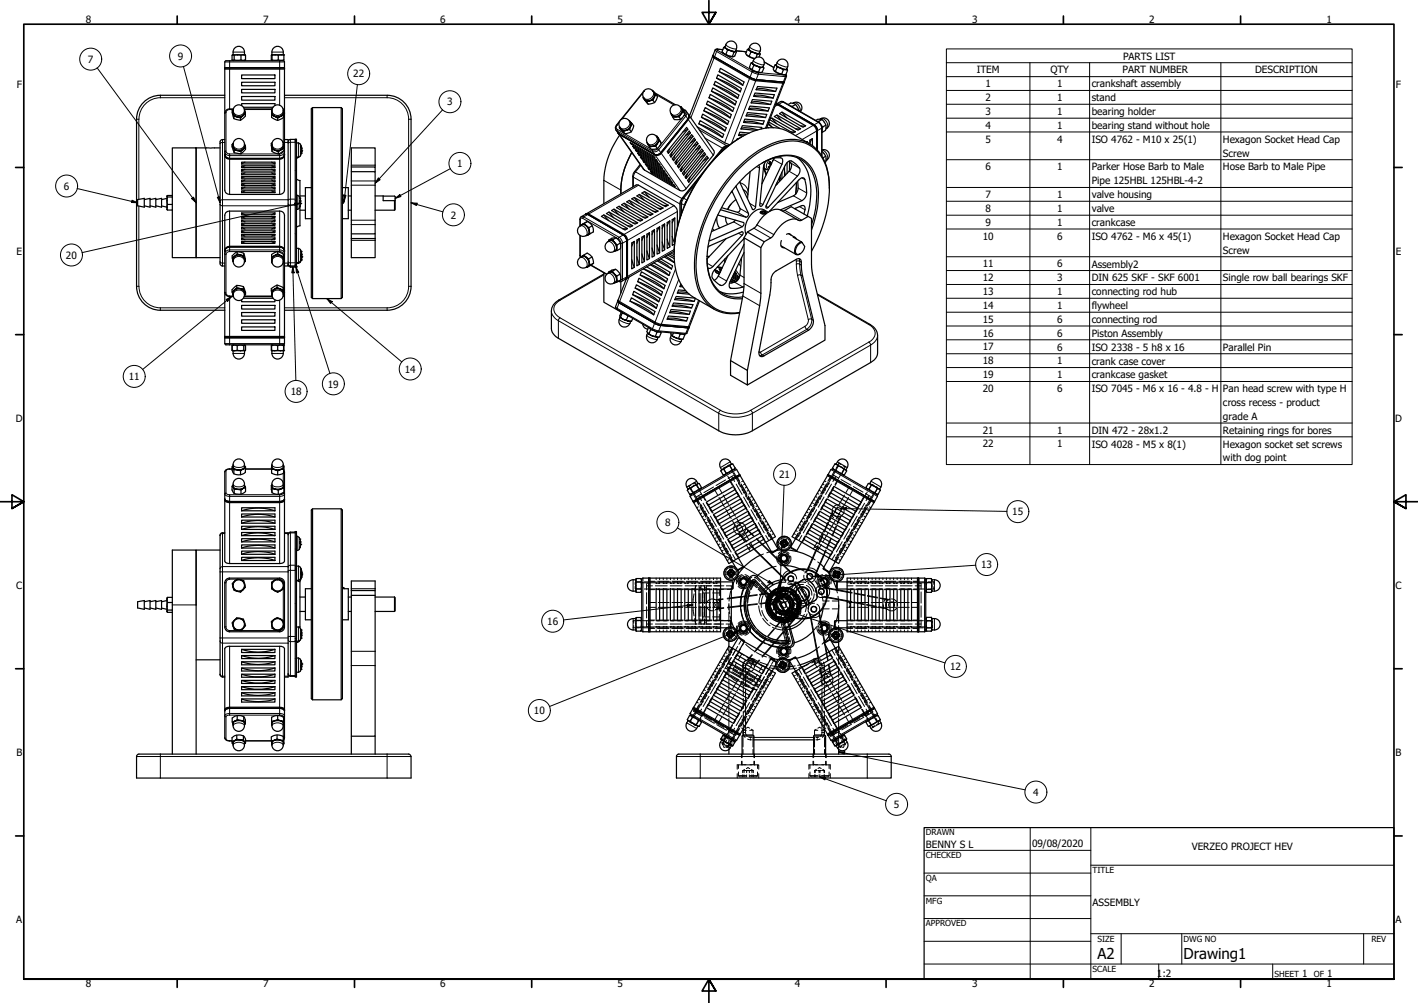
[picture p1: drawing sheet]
<svg xmlns="http://www.w3.org/2000/svg" width="594mm" height="420mm" viewBox="0 0 594 420" stroke-linecap="round" stroke-linejoin="round" font-family="sans-serif">
<defs><g id="words">
<g font-size="6.3">
<text x="459.7" y="401.7">A2</text>
<text x="495.9" y="401.7">Drawing1</text>
</g>
<g font-size="4.2">
<text x="36" y="9.8">8</text>
<text x="110.2" y="9.8">7</text>
<text x="184.5" y="9.8">6</text>
<text x="258.8" y="9.8">5</text>
<text x="333" y="9.8">4</text>
<text x="407.2" y="9.8">3</text>
<text x="481.5" y="9.8">2</text>
<text x="555.8" y="9.8">1</text>
<text x="36.8" y="26.3">7</text>
<text x="74.5" y="25">9</text>
<text x="470.5" y="24.9">PARTS LIST</text>
<text x="148" y="32.4">22</text>
<text x="409.2" y="30.7">ITEM</text>
<text x="440.1" y="30.7">QTY</text>
<text x="470.3" y="30.7">PART NUMBER</text>
<text x="525.8" y="30.7">DESCRIPTION</text>
<text x="7" y="36.7">F</text>
<text x="412.9" y="36.5">1</text>
<text x="442.8" y="36.5">1</text>
<text x="457.4" y="36.6">crankshaft assembly</text>
<text x="584.8" y="36.7">F</text>
<text x="187.3" y="44.2">3</text>
<text x="412.9" y="42.3">2</text>
<text x="442.8" y="42.3">1</text>
<text x="457.4" y="42.4">stand</text>
<text x="412.9" y="48.2">3</text>
<text x="412.9" y="54">4</text>
<text x="442.8" y="48.1">1</text>
<text x="442.8" y="54">1</text>
<text x="457.4" y="48.2">bearing holder</text>
<text x="412.9" y="59.7">5</text>
<text x="442.8" y="59.7">4</text>
<text x="457.4" y="54">bearing stand without hole</text>
<text x="457.4" y="59.8">ISO 4762 - M10 x 25(1)</text>
<text x="512.4" y="59.8">Hexagon Socket Head Cap</text>
<text x="512.4" y="65.6">Screw</text>
<text x="191.5" y="70">1</text>
<text x="412.9" y="71.4">6</text>
<text x="442.8" y="71.4">1</text>
<text x="457.4" y="71.4">Parker Hose Barb to Male</text>
<text x="512.4" y="71.4">Hose Barb to Male Pipe</text>
<text x="457.4" y="77.2">Pipe 125HBL 125HBL-4-2</text>
<text x="26.7" y="79.5">6</text>
<text x="412.9" y="83">7</text>
<text x="442.8" y="83">1</text>
<text x="457.4" y="83">valve housing</text>
<text x="412.9" y="88.8">8</text>
<text x="442.8" y="88.8">1</text>
<text x="457.4" y="88.8">valve</text>
<text x="188.8" y="91.5">2</text>
<text x="412.9" y="94.6">9</text>
<text x="442.8" y="94.6">1</text>
<text x="457.4" y="94.6">crankcase</text>
<text x="411.7" y="100.4">10</text>
<text x="442.8" y="100.4">6</text>
<text x="457.4" y="100.4">ISO 4762 - M6 x 45(1)</text>
<text x="512.4" y="100.4">Hexagon Socket Head Cap</text>
<text x="6.9" y="106.7">E</text>
<text x="512.4" y="106.2">Screw</text>
<text x="584.8" y="106.7">E</text>
<text x="27.6" y="108.4">20</text>
<text x="411.7" y="112">11</text>
<text x="442.8" y="112">6</text>
<text x="457.4" y="112.1">Assembly2</text>
<text x="411.7" y="117.8">12</text>
<text x="442.8" y="117.8">3</text>
<text x="457.4" y="117.8">DIN 625 SKF - SKF 6001</text>
<text x="512.4" y="117.8">Single row ball bearings SKF</text>
<text x="411.7" y="123.6">13</text>
<text x="442.8" y="123.6">1</text>
<text x="457.4" y="123.7">connecting rod hub</text>
<text x="411.7" y="129.4">14</text>
<text x="442.8" y="129.4">1</text>
<text x="457.4" y="129.5">flywheel</text>
<text x="411.7" y="135.2">15</text>
<text x="442.8" y="135.2">6</text>
<text x="457.4" y="135.2">connecting rod</text>
<text x="411.7" y="141">16</text>
<text x="442.8" y="141">6</text>
<text x="457.4" y="141.1">Piston Assembly</text>
<text x="411.7" y="146.8">17</text>
<text x="442.8" y="146.9">6</text>
<text x="457.4" y="146.9">ISO 2338 - 5 h8 x 16</text>
<text x="512.4" y="146.9">Parallel Pin</text>
<text x="411.7" y="152.6">18</text>
<text x="442.8" y="152.6">1</text>
<text x="457.4" y="152.7">crank case cover</text>
<text x="54" y="159.2">11</text>
<text x="169.5" y="156.1">14</text>
<text x="411.7" y="158.4">19</text>
<text x="442.8" y="158.4">1</text>
<text x="457.4" y="158.5">crankcase gasket</text>
<text x="121.8" y="165.5">18</text>
<text x="137.4" y="162.3">19</text>
<text x="411.7" y="164.3">20</text>
<text x="442.8" y="164.3">6</text>
<text x="457.4" y="164.3">ISO 7045 - M6 x 16 - 4.8 - H</text>
<text x="512.4" y="164.3">Pan head screw with type H</text>
<text x="512.4" y="170.1">cross recess - product</text>
<text x="6.7" y="176.7">D</text>
<text x="512.4" y="175.9">grade A</text>
<text x="584.5" y="176.7">D</text>
<text x="411.7" y="181.7">21</text>
<text x="442.8" y="181.7">1</text>
<text x="457.4" y="181.7">DIN 472 - 28x1.2</text>
<text x="512.4" y="181.7">Retaining rings for bores</text>
<text x="411.7" y="187.4">22</text>
<text x="442.8" y="187.4">1</text>
<text x="457.4" y="187.5">ISO 4028 - M5 x 8(1)</text>
<text x="512.4" y="187.5">Hexagon socket set screws</text>
<text x="512.4" y="193.3">with dog point</text>
<text x="326.4" y="200.3">21</text>
<text x="424.1" y="215.8">15</text>
<text x="278.7" y="220.4">8</text>
<text x="411" y="238">13</text>
<text x="6.8" y="246.7">C</text>
<text x="584.6" y="246.7">C</text>
<text x="229.3" y="261.8">16</text>
<text x="398" y="280.7">12</text>
<text x="223.7" y="299.2">10</text>
<text x="6.9" y="316.7">B</text>
<text x="584.7" y="316.7">B</text>
<text x="432.8" y="333.4">4</text>
<text x="374.5" y="338.5">5</text>
<text x="387.9" y="355.4">BENNY S L</text>
<text x="432.4" y="354.8">09/08/2020</text>
<text x="499.3" y="356.1">VERZEO PROJECT HEV</text>
<text x="457.8" y="379.3">ASSEMBLY</text>
<text x="6.8" y="386.7">A</text>
<text x="584.6" y="386.7">A</text>
<text x="36" y="413.6">8</text>
<text x="110.2" y="413.6">7</text>
<text x="184.5" y="413.6">6</text>
<text x="258.8" y="413.6">5</text>
<text x="333" y="413.6">4</text>
<text x="407.2" y="413.6">3</text>
<text x="481.5" y="413.6">2</text>
<text x="484.7" y="409.4">1:2</text>
<text x="545.5" y="409.4">1</text>
<text x="555.8" y="413.6">1</text>
<text x="556.1" y="409.4">1</text>
</g>
<g font-size="3.5">
<text x="387.9" y="350">DRAWN</text>
<text x="387.9" y="359.5">CHECKED</text>
<text x="457.8" y="365.7">TITLE</text>
<text x="387.9" y="369">QA</text>
<text x="387.9" y="378.6">MFG</text>
<text x="387.9" y="388.1">APPROVED</text>
<text x="459.7" y="394.4">SIZE</text>
<text x="495.9" y="394.4">DWG NO</text>
<text x="574.5" y="394.4">REV</text>
<text x="457.8" y="407.1">SCALE</text>
<text x="534" y="409.4">SHEET</text>
<text x="550.4" y="409.4">OF</text>
</g>
</g></defs>
<!-- layer: Visible (ANSI) -->
<g fill="none" stroke="#000" stroke-width=".51">
<path d="M303.1 19.9l.7-.3-.2 .2 .4 .4zM303.1 19.9l-.6 1.7a6.9 6.9 0 0 0 5 2.1l1-2M304.7 17.8a2.5 2.5 0 0 1 3.5 .3 2.5 2.5 0 0 1-.2 3.5l-.8-.1a5.6 5.6 0 0 1-3.5-1.8zM314 19.6a2.4 2.4 0 0 1 3.8-1 2.4 2.4 0 0 1-.2 3.9l-.4-.1a5.1 5.1 0 0 1-3.5-1.8l.4-1M67.2 39.9h27M67.2 39.9a10 10 0 0 0-10 10v70a10 10 0 0 0 10 10.1M94.2 26v2.9h25v-.5h-25M94.2 25.9l.5-.5h24l.5 .5M96.2 28.4h-2v19M97.4 23l5.5 .2M97.4 25.2l.5 .2M97.7 23l5.2 .2"/>
<path d="M97.7 23l-.5 .2v1.9h.9M97.7 23a2.52 2.52 0 0 1 1.2-3.3 2.52 2.52 0 0 1 3.3 1l.2 2.3M98.1 25.1h4.8l-.6 .3M98.1 23.2v1.9M101 23.2v1.9M101.2 31.4h14v1.5h-14zM101.2 34.5h14v1.4h-14zM101.2 37.4h14v1.5h-14zM102.9 23.2v1.9M113.8 23l5.1 .2M113.8 25.3l.3 .1M113.9 23a2.52 2.52 0 0 1 1.2-3.3 2.52 2.52 0 0 1 3.3 1l.3 2.3"/>
<path d="M114 23.2h-.3l.1 2.1 5.1-.2-.3 .3M114 23.2h2.6M114 23.2v1.9M116.6 23.2h2.3M116.6 23.2v1.9M118.9 23.2v1.9M119.2 26v2.4h-2h2v19M119.2 39.9h43M162.2 39.9a10 10 0 0 1 10 10v70a10 10 0 0 1-10 10.1M269.8 38.1l-11.5 14.3-.5 1 .1 .8 11.8 16.8 15.2 8.8a2.04 2.04 0 0 0 2.6-.8l11.3-14a1.59 1.59 0 0 0 .2-2l-11.5-16.3-1.4-1.1M273.2 37.9l.8 .7-.4-.3M273.6 38.2a2.38 2.38 0 0 1-.5 3.5 2.38 2.38 0 0 1-3.4-.8"/>
<path d="M273.6 38.2a2.38 2.38 0 0 0-3.3-.6 2.38 2.38 0 0 0-.6 3.3M274 38.6l.8 1-.7 1.1a1.89 1.89 0 0 0-.1-2.1zM274.1 38.8l8.9 5.1M274.8 39.6l.7 1a3.3 3.3 0 0 1-3.9 3.1l-2.2-2.8M298.1 38.2a26.7 26.7 0 0 1 9.9 5.7M298.1 38.2l.5-1.4 9.9 5.7-.5 1.4M298.1 38.2l9.9 5.7M298.7 23.2l.6 .7 16 9 1.5 .5 11.8 .9-.3 .5h-.3l-11.3-1-1.6-.4-16-9.1-.6-.6zM298.7 23.2l-9.8 25.4M299.1 35.5a26.7 26.7 0 0 1 10 5.7M299.1 35.5l.6-1.4 9.9 5.7-.5 1.4M299.1 35.5l10 5.7"/>
<path d="M300.2 32.7a28.4 28.4 0 0 1 9.9 5.8M300.2 32.7l.5-1.4 9.9 5.8-.5 1.4M300.2 32.7l9.9 5.8M301.3 30a27.1 27.1 0 0 1 9.8 5.7M301.3 30l.5-1.4 9.9 5.7-.6 1.4M301.3 30l9.8 5.7M302.8 21.9l.5 .6a6.3 6.3 0 0 0 3.9 1.2M302.8 20.8l-3-.1-1.1 2.5M304 20.2l2.2 1.1a2.1 2.1 0 0 1-2.2-1.1zM304.8 21l-.7 1.8M306.2 21.3l1.9 .3-.6 .3zM307.5 21.9l-.7 1.8"/>
<path d="M308.2 21.3l.3 .4-.4-.1zM308.2 21.3l4.5 .5M312.7 22.9l1.3 1 2.1 .7M313.1 20.7l.7-.2-.2 .2 .3 .4zM313.1 20.7l-.7 1.8 .3 .4 1.8 1 1.7 .6M313.9 21.1l2.1 1-1.4-.3zM314.3 28.7a6.5 6.5 0 0 0 4.4 1.7M314.6 21.8l-.7 1.7M314.6 26.4l.7-.2v.5zM314.6 26.4l-.6 1.7a5.9 5.9 0 0 0 5.3 2.1l.7-1.7M315.3 26.7l1.9 1a1.64 1.64 0 0 1-1.9-1zM315.8 27.4l-.7 1.7"/>
<path d="M316 22.1l1.9 .4-.7 .3zM316.2 24.5a2.4 2.4 0 0 1 3.5 .3 2.4 2.4 0 0 1-.5 3.4 6.6 6.6 0 0 1-4-1.8zM316.8 37.6a7.7 7.7 0 0 1 5.7 .1l2.4 .6M316.8 37.6l.6-1.4 8.1 .7-.6 1.4M316.8 37.6l8.1 .7M317.2 27.7l2.1 .5a1.69 1.69 0 0 1-2.1-.5zM317.2 22.8l-.5 1.3M318.1 22.2l.4 .4-.6-.1zM318.5 28.4l-.7 1.7M318.5 22.6l-.5 1.3M319.3 28.2l.4-.3 .3 .6zM320.2 26l4 2.3"/>
<path d="M324.3 29.6l2 1.2 2.4 .5M324.7 27.2l.5-.1v.4zM324.7 27.2l-.7 1.7a5.9 5.9 0 0 0 5.3 2.3l.6-1.8M325.2 27.5l1.8 1-1.4-.3zM325.2 27.1h.1M325.6 28.2l-.7 1.7M327 28.5l2.1 .6a1.76 1.76 0 0 1-2.1-.6zM328.2 29.3l-.7 1.7M329.1 29.1h.5v-.3l.3 .6zM329.2 31.2l.3 .8-8.4 21.6M330 28l-.4 1a6.3 6.3 0 0 1-4.4-1.7 2.46 2.46 0 0 1 2.8-2.5 2.46 2.46 0 0 1 2 3.2M92.2 59.4v51l.6 .9 1.4 .1"/>
<path d="M94.2 58.5h-1.4l-.6 .9M94.2 47.4v32.3a1.92 1.92 0 0 0 2 1.7h21a2.02 2.02 0 0 0 2-1.7v-32.3M97.3 46.3l.2 1.7a2.2 2.2 0 0 0 1.2 2 2.77 2.77 0 0 0 4.1-2.3M97.6 47.4l.6 1 1.2 .6-1.4-.3zM97.7 45.9l-.4 .4 .3 1.1 .1-1.2M97.8 45.6h-1.6a1.96 1.96 0 0 0-2 1.8M98 48.7v1M99.4 49h1.2l1.2-.6-1 1zM100.8 49.4v1M101.2 40.4h14v1.6h-14zM101.2 44.2v-.8h14v.8M102 44.9h12.4"/>
<path d="M102.3 45.6h11.7M102.5 46.4l.3 1.3-1 .7 .6-.9zM102.5 46.4h.1M113.9 46.2v1.3l1.2 1.2-1.3-.5M114 59.8l-.3 .2 .2 1.2v-.9M114 45.6l-.2 .2v3.4l1.3 .8a3.2 3.2 0 0 0 3.7-.8v-3.4l-.2-.2M115.1 48.7a2.57 2.57 0 0 0 2.4 0l-1.2 .8zM116.3 49.5v1M118.6 59.5l.2 1.2-.1-.4M118.7 46.2l.1 .7a1.95 1.95 0 0 1-1.3 1.8l1.3-.5M118.8 46.4l.4 1M119.2 58.5h1.5v52.9h-1.5"/>
<path d="M123.7 58.4l-2.4 .1-.6 .9M124.2 59.9h.8M125 59.9l.8 .5M130.9 45.1v80l-.5-.5v-79zM130.9 45.1h12M142.9 45.1l.5 .5v79l-.5 .5zM259 55.7l15.3 9 1 .2 1.6-.9 11.3-14.1a1.59 1.59 0 0 0 .2-2l.4 1.2-.4 1-11.3 14.1-1.6 .9-1.1-.2-14.8-8.5zM259.6 56.6a35.7 35.7 0 0 0-6.6 18.9v9.8M259.6 53.1l-.1 .4 .7 .7-.4-.8M260.2 54.2l1 .5 1.2-.1-1.3 .5zM261.1 55.1l.7 .9M262.4 54.6l1.1-.6 .7-1.1-.4 1.4z"/>
<path d="M263.6 50.5l.4 .4-.3-.2M263.8 54.3l.7 .9M264 59.7l9.9 5.7 .5 .7-9.9-5.7zM264 50.9l.9 .9-.7 1.1a1.74 1.74 0 0 0-.2-2zM264.9 51.8a2.3 2.3 0 0 1-.1 2.9l-.3 .5-1.9 .7a2.43 2.43 0 0 1-2.4-1.4l-.7-1M269.5 40.7l.6 1-.4-.7M270.1 41.7a2.01 2.01 0 0 0 2.1 .6l-1.3 .4zM270.9 42.7l.7 1M272.2 42.3l1.1-.6 .8-1-.5 1.3zM273.6 42l.7 1M274.9 57h.3l.5 .9-.6-.6M275.1 57.3a2.4 2.4 0 0 1-.5 3.4 2.4 2.4 0 0 1-3.4-.7"/>
<path d="M275.2 57.3a2.46 2.46 0 0 0-3.6-.4 2.46 2.46 0 0 0-.1 3.6l-.5-1M275.2 57l1 1.6a1.72 1.72 0 0 1 .1 2.6 3.3 3.3 0 0 1-3.6 1.3l-.6-.9M275.7 57.9l.7 1.1-.9 1 .4-1.1zM276.4 59l.6 .9M281.2 47.6l.1 .3-.1-.2M281.2 47.6a2.48 2.48 0 0 0 3.9 .3 2.48 2.48 0 0 0-.7-3.9 2.48 2.48 0 0 0-3.6 1.6v1l.4 1M281.3 47.9a1.82 1.82 0 0 0 1.8 1l-1.2 .2zM283.1 48.9l1.2-.3 1-.8a1.47 1.47 0 0 1-2.2 1.1zM284.5 49l.7 1M284.9 44.7h.5l.4 .9-.7-.7M285.4 44.7l.7 .9M285.8 45.6l.5 1.2-1 1 .5-1.1z"/>
<path d="M286.1 45.6l.2 .7a1.88 1.88 0 0 1-.2 2.7 3.4 3.4 0 0 1-3.6 1.1l-.6-1M286.3 46.8l.7 1M288.2 54.1l-2.1 1.2M288.2 54.1l-.5-.7-8.2 10.1 .5 .7M288.2 54.1l-8.2 10.1M289.2 55.7l-2 1M289.2 55.7l-.5-.8-8.1 10.1 .5 .8M289.2 55.7l-8.1 10.1M290.3 57.1l-2 1.2M290.3 57.1l-.5-.7-8.2 10.1 .6 .8M290.3 57.1l-8.1 10.2M291.3 58.7l-2 1.1"/>
<path d="M291.3 58.7l-.5-.8-8.1 10.2 .6 .6M291.3 58.7l-8 10M292.1 53.1l11.5 6.7 2.2 .8M292.8 51.9a26.7 26.7 0 0 1 9.9 5.7M292.8 51.9l.5-1.4 9.9 5.7-.5 1.4M292.8 51.9l9.9 5.7M293.9 49.1a27.1 27.1 0 0 1 9.8 5.7M293.9 49.1l.5-1.3 9.9 5.7-.6 1.3M293.9 49.1l9.8 5.7M294.9 46.4a26.7 26.7 0 0 1 9.9 5.7M294.9 46.4l.6-1.3 9.8 5.7-.5 1.3M294.9 46.4l9.9 5.7"/>
<path d="M296 43.7a26.7 26.7 0 0 1 9.9 5.7M296 43.7l.5-1.4 9.9 5.7-.5 1.4M296 43.7l9.9 5.7M297.1 40.9a28.4 28.4 0 0 1 9.9 5.8M297.1 40.9l.5-1.4 9.9 5.8-.5 1.4M297.1 40.9l9.9 5.8M309.4 58.1h-.5l-.2 .4M309.4 56.7l2.1 .2M310.5 54a7.3 7.3 0 0 1 5.7 .1l1.2 .3M310.5 54l.5-1.4 8.2 .8-.3 .6M310.5 54l6.4 .6M310.7 57.3a61.3 61.3 0 0 0-28.3 49"/>
<path d="M311.5 51.3a7.1 7.1 0 0 1 5.7 .1l2.5 .6M311.5 51.3l.5-1.4 8.2 .8-.5 1.3M311.5 51.3l8.2 .7M312.5 56.4l-2-.1-1.1 .4M312.6 48.6a7 7 0 0 1 5.7 0l2.4 .7M312.6 48.6l.5-1.4 8.1 .7-.5 1.4M312.6 48.6l8.1 .7M313.6 45.8a7.1 7.1 0 0 1 5.7 .1l2.5 .6M313.6 45.8l.6-1.4 8.1 .8-.5 1.3M313.6 45.8l8.2 .7M313.9 55.7l-4-.3-.5 1.3M314.7 43.1a7.1 7.1 0 0 1 5.7 .1l2.4 .6"/>
<path d="M314.7 43.1l.5-1.4 8.1 .7-.5 1.4M314.7 43.1l8.1 .7M315.8 40.4a7 7 0 0 1 5.6 0l2.5 .7M315.8 40.4l.5-1.4 8.1 .7-.5 1.4M315.8 40.4l8.1 .7M321.3 53.1l.7 .4M321.7 52.1l2.3 1.4M321.9 51.5l1.3 1.5M322.1 51.1l4.7 2.7M322.5 50.1l9.7 5.6 1-.5M322.5 49.9l.8-.5 9.9 5.8M323.3 49.4l2.1 2.4"/>
<path d="M324.4 48.8l1.1-.6 9.9 5.7-1.1 .6zM325.2 43.6l1 .1 15.3 8.9 .7 1 .3 1.1v8.2M325.2 43.6l-.3 .2 .9 .1 15.3 8.9 1 2.1v7.6M325.2 43.6l2.1-1.1 .9 .2 15.4 9 .8 1.5v12.2M325.5 48.2l2 2.4M326.6 47.6l1-.6 9.9 5.7-1.1 .6zM327.6 47l2 2.4M330.2 43.8a2.7 2.7 0 0 1 4.3 1.8l.1 .8M331.3 44.5l.7 .1v.3M332.1 43.3a2.39 2.39 0 0 1 3.3 .2 2.39 2.39 0 0 1-.1 3.3M333.2 55.2h-1.9M333.3 43.8l-1.3 .8"/>
<path d="M335.4 53.9l-2 .1M337.5 52.7h-2M337.9 59.5l.3-.2v.4M338.2 59.3l-.2 .2M340.4 58.1l-1.1 2M341.7 50.5a2.53 2.53 0 0 1 4 1.2l.4 1.2-.3 1.8-1.3 .7M343 50.8l.2 .6M343 50.8l-.5 .1M343.9 49.7a2.38 2.38 0 0 1 3.3 .9 2.38 2.38 0 0 1-.9 3.2M343.9 49.7l-.4 .3M344.2 52.7l.5 .5M344.4 50.1l-1.4 .7"/>
<path d="M344.7 53.2l-.3 2.2M346 52.4l-1.3 .8M346.3 53.8l-.3 .2M72.2 62h10v45.9h-10zM92.2 62h-10v45.9h10M94.2 64.7a1.83 1.83 0 0 0 2 1.7h21a1.89 1.89 0 0 0 2-1.7M94.2 64.9a1.83 1.83 0 0 0 2 1.8h21a1.89 1.89 0 0 0 2-1.8M97.2 60.6v.9l.9 2.4M97.7 61.6a2.34 2.34 0 0 0 1.9 1.5l-1.5-.1zM97.7 60l-.5 .6 .5 1v-1.3M98.1 63v.9M99.6 63.1l1.2-.1 1.1-.6-.9 1.1z"/>
<path d="M101 63.5v.9M101.2 68.7v-.8h14v.8M101.2 70.1v-.7h14v.7M101.2 71.7v-.8h14v.8M101.2 73.2v-.8h14v.8M101.2 74.7v-.7h14v.7M101.2 76.2v-.8h14v.8M101.2 77.7v-.8h14v.8M101.2 79.2v-.8h14v.8M101.2 68.7h14M101.2 70.1h14M101.2 71.7h14"/>
<path d="M101.2 73.2h14M101.2 74.7h14M101.2 76.2h14M101.2 77.7h14M101.2 79.2h14M102.4 60.3l.5 1.3-1 .8a1.92 1.92 0 0 0 .5-2.1zM102.6 67.9l-1.4 .8M102.6 69.4l-1.4 .7M102.6 70.9l-1.4 .8M102.6 72.4l-1.4 .8M102.6 74l-1.4 .7M102.6 75.4l-1.4 .8"/>
<path d="M102.6 76.9l-1.4 .8M102.6 78.4l-1.4 .8M102.6 79.9l-1.4 .8M102.9 61.6a3.1 3.1 0 0 1-1.4 2.4 2.82 2.82 0 0 1-2.6 .1l-.8-.2M113.7 60l.3 3.5a3.1 3.1 0 0 0 4.9-.4v-1M113.8 67.9l1.4 .8M113.8 69.4l1.4 .7M113.8 70.9l1.4 .8M113.8 72.4l1.4 .8M113.8 74l1.4 .7M113.8 75.4l1.4 .8M113.8 76.9l1.4 .8"/>
<path d="M113.8 78.4l1.4 .8M113.8 79.9l1.4 .8M113.9 61.2l.4 1 1 .8-1.3-.5zM114 62.5v1M115.3 63a2.73 2.73 0 0 0 2.5-.3l-1.2 .9zM116.6 63.6v.9M118.8 60.7l.1 1.4-1.1 .6a1.91 1.91 0 0 0 1-2zM124.2 74.9l1.5 .7v7.5M124.2 66.1h.3M124.2 65.8h.8M125.2 65.8l-.7 .3M125.8 65.3l-.8 .5"/>
<path d="M125.8 60.4l.7 1.9M126.2 63.4h.2M126.4 62.3h.1M126.4 62.3l-.2-1.1 .2 1.5-.2 1.5 .2-.8M126.4 62.8v.6M126.5 63.4l-.7 1.9M130.4 78.6h-2.4v13h2.4M143.4 78.6h2.5v13h-2.5M147.2 70v29.9M147.2 70v-8h10v8M147.2 71.9h10v26.1h-10M147.2 70h10v1.9"/>
<path d="M265 61.2l10 5.7 .5 .8-9.9-5.7zM265.2 60.4h-.7M266.1 62.7l9.9 5.7 .5 .7-9.9-5.7zM266.3 61.9l-.7 .1M267.1 64.2l10 5.7 .5 .8-9.9-5.8zM267.3 63.4h-.7M268.2 68.9l-2.9 3.8-.2 5.6M268.2 65.7l9.9 5.7 .5 .8-9.9-5.7zM268.4 64.9h-.7M269.3 67.2l9.8 5.7 .6 .8-9.9-5.7zM269.4 66.4l-.7 .1M270.3 68.7l9.9 5.7 .6 .8-9.9-5.8z"/>
<path d="M270.5 67.9l-.7 .1M271.4 70.2l9.9 5.7 .5 .8-9.9-5.7zM271.5 60.5a1.76 1.76 0 0 0 1.9 .8l-1.3 .3zM271.5 69.4h-.6M272.5 71.7l9.9 5.7 .5 .8-9.9-5.7zM272.6 70.9l-.7 .1M273.4 61.3l1.2-.4 .9-.9-.7 1.3zM273.7 72.4l-.7 .1M274.8 61.3l.7 1M280.5 62.2l-.5 2M281.6 63.7l-.5 2.1M282.7 65.3l-.5 2"/>
<path d="M283.7 66.8l-.4 1.9M284.8 68.2l-.5 2.1M285.9 69.8l-.5 2M286.9 71.3l-.5 2M288 72.8l-.5 2M289.1 74.3l-.6 2M292.4 60.2l-2 1.1M292.4 60.2l-.5-.8-8.1 10.1 .5 .8M292.4 60.2l-8.1 10.1M293.4 74l-7.9 9.9-.3 6.4M293.5 61.7l-2 1.1M293.5 61.7l-.5-.8-8.1 10.1 .5 .8"/>
<path d="M293.5 61.7l-8.1 10.1M294.6 63.2l-2.1 1.1M294.6 63.2l-.6-.7-8.1 10.1 .5 .7M294.6 63.2l-8.2 10.1M295.6 64.7l-2 1.1M295.6 64.7l-.5-.8-8.1 10.2 .5 .7M295.6 64.7l-8.1 10.1M296.7 66.2l-2.1 1.2M296.7 66.2l-.5-.8-8.2 10.1 .5 .8M296.7 66.2l-8.2 10.1M304.7 61.1l-1.6 .5-17.4 21.6-.8 1.7v6.5M305.2 61.1l-1.7 .5-3.1 3.8"/>
<path d="M308.2 78l5.4 11.4-.2 1.1-.9 .5-10.6-3.1M311.4 79.4l1.1 .8 .8 1.4M314.3 71.9l-1.1 11.3M317.9 69.2l.3 1.2-1.7 16.3-.8 1.2-.5-.3-5.3-11.4M319.3 68.2a16.6 16.6 0 0 1 16-1.5 16.1 16.1 0 0 1 6.9 14.4l-.5 6.3-1.7 6.8M319.8 70.7l1.1 2.6M322 71h-.9l-1.3-.7 1.3 2.6M322.1 69.8l.3 .5M322.2 68.4l.7 .5M322.4 68.1l.9 .3-.7-.7-.5 .8 .8 .6-1 .9M322.5 68.1l.6 .5M322.9 69.1h.1"/>
<path d="M323.1 68.6h.1M323.1 68.6l-.3 .3M323.5 66.3l1.2-.2a3.1 3.1 0 0 1 3 .3l.2 1.3-.3 1.1-8 16.9-.8 .8-.5-.3v-.4l1.6-16.2 1.1-2.2M323.8 67.2l-.1 .2M324.3 66.3l-5.1 10.7M325.3 77.1l.1 .2M325.5 76.6v.6M326.6 74.4v1.7M326.8 74l.4 1.3M327.6 72.2v2.7M328.7 71.8l.4 1.5M328.7 69.9v3.9"/>
<path d="M329.7 68.2l1.3-.8a6.7 6.7 0 0 1 4.2 3.8l-.2 1-.9 1.6-12.3 13.1-.8 .2v-1zM329.8 68.1v4.5M330.6 67.5a2.79 2.79 0 0 1 0 4.2l-5.6 6M330.8 67.6v3.9M330.8 70.6l.2 .6M334.1 66.1a17.7 17.7 0 0 1 5.6 15.6l-.5 4.3-1 4.5M334.2 75.9l.1 1.4a4.2 4.2 0 0 1-1.9 4.7l-6.6 2.9M339.2 60.2l-8.5-4.8a18.7 18.7 0 0 0-17.5 .6 58.4 58.4 0 0 0-25.7 28.6 48 48 0 0 0-4.4 28.7 17.1 17.1 0 0 0 7.6 11.3l8.5 4.9M339.3 60.3v-1.6l1.1-.6v2.9M344.3 62.8a2.38 2.38 0 0 1 3 1.3 2.38 2.38 0 0 1-1 3M344.4 63.4a3.3 3.3 0 0 1 1.2 4.6M345.9 65.4l-1.2 .7"/>
<path d="M346.3 67.1l-.3 .2M347.5 79a21.8 21.8 0 0 0-6.8-17.7 16.9 16.9 0 0 0-17-1.3 52.4 52.4 0 0 0-23.9 22.4 53.8 53.8 0 0 0-8.5 34.2 15.8 15.8 0 0 0 13.1 14.7l5.4-.2M57.7 83.6l2.8-.5v3.7l-2.8-.6zM60.5 83.6l2.4-.5v3.7l-2.4-.6M62.9 83.6l2.4-.5v3.7l-2.4-.6M65.3 83.6l2.4-.5v3.7l-2.4-.6M67.7 86.3l2.3 .5M70 82.1l.2 5.9-.2-1.2M70 83.1l-2.3 .5M70.2 82.5l2 .2M70.2 82.5l-.2 4.3M72.2 87.9l-2 .1"/>
<path d="M72.2 85.5l-2 .1M72.2 81.9h-2v.6M101.2 99.7h14v.7h-14zM101.2 99.7l1.4 .7M101.2 96.7h14v.8h-14zM101.2 96.7l1.4 .8M101.2 93.7h14v.8h-14zM101.2 93.7l1.4 .8M101.2 90.7h14v.7h-14zM101.2 90.7l1.4 .7M101.2 89.2h14v.8h-14zM101.2 89.2l1.4 .8"/>
<path d="M101.2 92.2h14v.7h-14zM101.2 92.2l1.4 .7M101.2 95.2h14v.7h-14zM101.2 95.2l1.4 .7M101.2 98.2h14v.7h-14zM101.2 98.2l1.4 .7M101.2 80.7v-.8h14v.8M101.2 80.7h14M115.2 99.7l-1.4 .7M115.2 96.7l-1.4 .8M115.2 93.7l-1.4 .8M115.2 90.7l-1.4 .7"/>
<path d="M115.2 89.2l-1.4 .8M115.2 92.2l-1.4 .7M115.2 95.2l-1.4 .7M115.2 98.2l-1.4 .7M124.2 81.8a1.31 1.31 0 0 1 1.5 1.2M125.7 86.5a1.31 1.31 0 0 1-1.5 1.2M125.7 83l.3 1.4-.3-.4v.9l.3 .2-.3 1.2v8.3l-1.5 .7M125.7 84.4h.3l-.3 .2M125.7 82.1h2.3M125.7 88.1h2.3M125.7 83h.1M125.7 86.5v.1"/>
<path d="M126 85.2l-.3 1.3M143.4 83.1a1.24 1.24 0 0 1 .8 1.1 1.24 1.24 0 0 1-.8 1.2M143.4 83.4l.5 .7-.5 1M143.4 83.8l.2 .3M143.4 84l.2 .1M143.6 84.1v.5M143.6 84.6l-.2 .1M143.6 83.9v.7M144.2 84.2v.1M145.9 82.1h1.3M145.9 88.1h1.3M147.2 99.9h10"/>
<path d="M157.2 98v9.9h-10v-8M157.2 82.1h8.1l.2 .2v1.6M160.5 82.1v2h4.8M165.3 84.1v4M165.5 83.9v4l-.2 .2h-8.1M165.5 83.9l-.2 .2M242.7 94.9a2.14 2.14 0 0 1 2.2-.8 2.14 2.14 0 0 1 1.6 1.7 2.3 2.3 0 0 1-.6 2.9 2.3 2.3 0 0 1-2.9-.1 2.38 2.38 0 0 1-.3-3.7zM243 98.6l.1 9.3M243.3 94.3l2.8-1.5a4.3 4.3 0 0 1 2.5 4.3l-1.3 .8M243.6 94.4l.3-.4-.6 .5M243.9 94l.9-.4 .8 .9-.9-.5zM245.3 89.8h1l14.8 8.6 .9 .8 .6 1.7v15.1l-.5 .9"/>
<path d="M245.3 89.8l.6-.3 .7 .1 14.9 8.6 .8 .8 .6 1.7v15.5l-.4 .5M245.3 89.8l-2.2 1.4-.1 3.5M245.3 89.8l21.5-12.4 15.6 8.7 .8 .9 .6 1.6v6.7M245.6 94.5l1.2 .9 .1 1.3zM245.9 98.5l.5-.1-.7 .3M246.1 92.8l-1.3 .8M246.9 96.7l.4 1.2-.9 .5 .4-.6zM248.1 94.6l-1.3 .8M252 90.7l1-.7 9.9 5.7-1 .7zM253 90l2 2.4M254.1 89.5l1-.7 9.9 5.7-1 .7zM255.1 88.8l2 2.4"/>
<path d="M256.2 88.2l1-.6 9.9 5.7-1 .6zM257.2 87.6l2.1 2.4M258.1 99.6l-1.3 .8M258.3 87l1.1-.6 9.8 5.7-1 .6zM259.4 86.4l2 2.4M260.1 81.2a33.1 33.1 0 0 1 4.6-17.3 32.2 32.2 0 0 0-4.5 17.3M260.4 85.8l1.1-.7 9.9 5.7-1.1 .7zM261.5 85.1l2 2.4M262.6 84.6l1.1-.7 9.8 5.7-1 .7zM262.9 95.7l-2 .1M263.7 83.9l1.9 2.4M264.7 83.3l1-.6 10 5.7-1.1 .6z"/>
<path d="M265 94.5l-2 .1M265.7 82.7l2 2.4M266.8 82.1l1-.7 9.9 5.8-1 .6zM267.1 93.3l-1.9 .1M267.8 99.9l-1 2.1M267.8 99.9l-1 .7v10.8l1-.6M267.8 81.4l2.1 2.5M267.8 99.9v10.9M268.9 80.9l1.1-.7 9.9 5.8-1.1 .6zM269.2 92.1l-1.9 .1M270 98.7l-1.1 2M270 98.7l-1.1 .7v10.8l1.1-.7"/>
<path d="M270 80.2l2 2.4M270 98.7v10.8M271.4 90.8l-2 .1M272.1 97.5l-1.1 2M272.1 97.5l-1.1 .6v10.8l1.1-.6M272.1 97.5v10.8M273.5 89.6l-2 .1M274.2 96.2l-1 2.1M274.2 96.2l-1 .7v10.8l1-.6M274.2 96.2v10.9M275.7 88.4l-2.1 .1M276.4 95l-1.1 2.1"/>
<path d="M276.4 95l-1.1 .7v10.8l1.1-.6M276.4 95v10.9M277.7 87.2h-1.9M278.4 93.8l-1 2M278.4 93.8l-1 .6v10.9l1-.7M278.4 93.8v10.8M279.9 86h-2M280.6 92.6l-1.1 2M280.6 92.6l-1.1 .6v10.9l1.1-.7M280.6 92.6v10.8M281.6 99l1 3M282.7 91.4l-1.1 2"/>
<path d="M282.7 91.4l-1.1 .6v10.8l1-.5M282.7 91.4v9.8M287.7 84.2l-.7 1.4M300.3 91l.1 2.1 1.1 2.4M300.7 90.1l10.8 3.1 .2 .4-.2 .8-.5 .6-13.9 5.9M301.8 87.9h.1M304 91l.2 1.8 .7 1.2M304.2 100l-8 8.4a15.8 15.8 0 0 0 7.6 15.1l1.3 .5a13.9 13.9 0 0 0 6 .4M306.6 80.1l3.5 7.3-.3 1-.8 .5-6.7-1.9M306.8 80.2l-.5 .3M308 92.2l-.6 .7-9.3 4.1M308.3 83.6l-2.2 2.2-1.2 1.9 1.3-2.1"/>
<path d="M311.7 99.6l7.1 4.1-.1 20.9-5.6 30.6-7-4.2M311.7 99.9l-12.4 13.2M318.5 88.9v.3M319 88.6l1-.2 .8 .5a1.14 1.14 0 0 1-2-.1zM319 88.5l-.4 .3a1.31 1.31 0 0 0 1.1 1 1.31 1.31 0 0 0 1.3-.7l-.4-.4M319.6 88.5l.7 .1-.1 .5M320.3 88.6l.2 .4-.5 .3-.9-.5 .5-.3-.1 .6M321 89.2v.3M321.8 88.9a4.6 4.6 0 0 0-7 .9 8.7 8.7 0 0 0-2.3 8.3M327 87.9l9-3.8a4.2 4.2 0 0 0 1.9-4.7l-.7-4.2a1.27 1.27 0 0 0-1.2-.8 1.27 1.27 0 0 0-1.2 .9l-12.4 13.3M327.7 88.3l1.1-.2 2.7-1.5 7.1 4.1-2.7 1.5a1.65 1.65 0 0 1-2-.3 8.1 8.1 0 0 0-8.2 4.2l-2.3 3.3-3.2 1.9-7.1-4.1M329.5 98.1l1.3-.1 .6 .5"/>
<path d="M330.4 97.9l2.7 1.6M332.9 87.4l3.3-1.3a1.21 1.21 0 0 1 1 1.8l-.4 1.7M333.4 81.3l.3-4.8-.4 4.8M333.4 87.2l-.1 .4M334.4 92.2l-7.1-4.1a6.3 6.3 0 0 0-7 2l-4 5.2-3.2 1.9-1.4 2.4v20.9l-5.6 30.5v6.2l7 4.1v-6.1M338.6 90.7l1.4 .8v19.2l.2 3.1 5.4 22.6v6.1l-32.5 18.8M340 96.3a35 35 0 0 0 1.6-22.9 12.1 12.1 0 0 0-15-8.1 37.1 37.1 0 0 0-20.5 15.5 48.2 48.2 0 0 0-9.7 30.9 14.3 14.3 0 0 0 8.4 12.8 14.9 14.9 0 0 0 6.2 .6M94.2 105.2a1.92 1.92 0 0 1 2-1.8h21a2.02 2.02 0 0 1 2 1.8M94.2 104.9a1.92 1.92 0 0 1 2-1.7h21a2.02 2.02 0 0 1 2 1.7M97.3 108.1l1-.7-.6 .9-.1 1.1zM97.3 108.1a2.69 2.69 0 0 1 2-2.7 2.69 2.69 0 0 1 3 1.3l.5 2.8M97.7 109.6h.1"/>
<path d="M98.3 107.4l1.1-1.1 1.4 .5h-1.4zM99.2 119.5v1M99.4 105.4v.9M100.8 106.8l1.3 .2 .4 1.4-.6-1zM101.2 101.2h14v.8h-14zM101.2 101.2l1.4 .8M102.1 106.1v.9M102.4 109.6l.1-1.2 .3 1.1-.4 .4M114 110.2l-.2-.2v-3.4l1.3-.8a3.2 3.2 0 0 1 3.7 .8v3.4l-.2 .2M115.1 107l-1.3 .5M115.1 107l-1.2 1.3v1.3M115.1 107l1.2-.7 1.2 .7a2.57 2.57 0 0 0-2.4 0z"/>
<path d="M115.2 101.2l-1.4 .8M116.1 119.4v1M116.3 105.3v1M118.8 107.5l-1.3-.5a1.92 1.92 0 0 1 1.2 2.6M120.7 110.8l.6 .9 2.9 .1v-53.5h-.5v53.5M124.2 104l.8 .1M125 104.1l.8 .5M125 110h-.8M125 110.3h-.8M125.8 109.5l-.8 .5M125.8 109.8l-.8 .5M125.8 104.6l.4 .6"/>
<path d="M126.2 105.2v.1M126.2 108.8l-.4 .7M126.2 108.7v.1M126.2 105.3l.2 1.2h-.2v1l.2-.1-.2 1.3M126.2 106.7l.2 .3-.2-.2M126.2 107.3l.2 .1M126.4 107.7l-.6 2.1M126.4 107h-.2M243.6 107.7l.2-.3-.5 .4M243.8 107.4l.9-.6 .8 .9-.9-.5zM244.7 106.8l1.3-.8a3.7 3.7 0 0 1 2.4 4.5l-2.5 1.5M245.5 107.7a1.69 1.69 0 0 1 1.3 2.1z"/>
<path d="M245.9 111.8l.5-.2-.7 .3M246.8 109.8l.5 1.2-.9 .6 .5-.7zM247.5 111.1l6.6 3.8M248 107.7l-1.4 .7M248.7 110.3l-1.4 .7M253 114.8l-18.9 10.9a5.3 5.3 0 0 0-3.1 4.6v7.3a5.1 5.1 0 0 0 2.9 4.1l67.2 38.7a15.3 15.3 0 0 0 14.1 0l51.1-29.7a3.9 3.9 0 0 0 1.4-2.9v-7.4a5.6 5.6 0 0 0-3.1-4.5l-22.1-12.7M253 114.3v12.3l7.1 4.1M254.6 114.5a2.27 2.27 0 0 1 3.6 1.9 2.19 2.19 0 0 1-.8 2.2 2.19 2.19 0 0 1-2.4 .2 2.38 2.38 0 0 1-1.5-2 2.38 2.38 0 0 1 1.2-2.3M254.6 101.3a2.27 2.27 0 0 1 3.6 1.8 2.22 2.22 0 0 1-.8 2.2 2.22 2.22 0 0 1-2.4 .2 2.38 2.38 0 0 1-1.5-2 2.38 2.38 0 0 1 1.2-2.2M255 114l1.9-1a2.62 2.62 0 0 1 3.1 2.4v1.9l-1.4 .8M255 100.6l1.3-.8 1.1-.2a3.2 3.2 0 0 1 2.6 3.3l-.1 1.3-1.3 .7M255.1 114.3l.5-.4-.6 .1-.1 .4"/>
<path d="M255.1 101l.7-.4h-.8v.5M255.6 113.9l1-.3 .8 1.1-.9-.7zM255.8 100.6l1-.2 .7 1.2-.8-.8zM257.4 114.7a1.52 1.52 0 0 1 1 2.2zM257.4 118.4h.3l-.3 .1M257.5 101.6l1.1 1-.2 1.3-.2-1.2zM257.5 105.1h.1M257.9 112.8l-1.3 .8M258.4 116.9l.2 1.2-.9 .3 .6-.5zM258.4 103.9l.2 1-1.1 .2a1.02 1.02 0 0 0 .9-1.2zM259.8 114.9l-1.4 .7M259.9 101.8l-1.3 .8"/>
<path d="M260.1 118v4.7M262.1 116.9l-2.1 1.1-.9-.2M262.4 116.7l-4.5 12.3 16.6 9.7 13 1.1 5.6-13.8M262.5 116.7l-.4 .2M264.7 108.8l1 3.2M265.7 101.1l-1 2.1M265.7 101.1l-1 .7v10.8l1-.6M265.7 101.1v10.9M266.8 107.5l1 3.3M267.1 118a26.7 26.7 0 0 1 10 5.7M267.1 118l.6-1.4 9.9 5.7-.5 1.4M267.1 118l10 5.7"/>
<path d="M268.2 115.2a24.6 24.6 0 0 1 9.9 5.7M268.2 115.2l.5-1.4 9.9 5.7-.5 1.4M268.2 115.2l9.9 5.7M268.9 106.3l1.1 3.2M269.6 112.6a25.6 25.6 0 0 1 9.5 5.6zM271 111.8l8.7 5-.6 1.4M271 105.1l1.1 3.2M272.4 110.9l7.8 4.5M272.8 110.7a23.2 23.2 0 0 1 7.4 4.7M273.2 103.9l1 3.2M273.9 110.1l6.9 4-.6 1.3M275.3 102.7l1.1 3.2"/>
<path d="M275.3 109.3l6 3.4M275.8 108.9l3.9 2.3 1.6 1.5M276.8 108.4l5 3-.5 1.3M277.4 101.4l1 3.2M278.3 107.6l4.1 2.4M278.8 107.2l3.6 2.8M279.5 100.2l1.1 3.2M279.7 106.8l2.8 1.6M280.4 106.3l2 1.2M282.4 105.2l-20.3 11.7M282.6 109.5l-.2 .5M285.2 119l-.3 1.1"/>
<path d="M285.7 119.6l-.8 .5M296.2 107.3l.9 .2M296.2 107.4l.8 .2M296.6 103.5l.9-.6 13.2-5.8 .6 .4-.4 1-12.7 13.6a1.33 1.33 0 0 1-1.7 .1M299.3 113.1l.7 1 1.3 .8M299.5 113l2.1 1.2M299.5 112.9l2.1 1.3M300.5 111.9l2 .2M300.7 111.9v.1M300.7 112l1.6 .8M301.2 111.9l-.5 .1M301.5 111.9l.9 .6"/>
<path d="M301.8 113.5h.1M302.1 113.2l-.8-.4 .5 .7M303.7 108.4v1.5M304.9 107.2l-4 8.5-1.7 1.8M306 117.8h.5M306.1 117.6l1.1 .7M306.4 117l1.6 .9M306.5 116.9l1.6 .9M306.7 116.3l2.1 1.2M306.9 115.9l2.2 1.4M307 115.6l2.3 1.3M307.2 115.2l2.4 1.4"/>
<path d="M307.5 114.5l1.6 .9 .5 .8-2.2-1.3M307.8 113.8l.7 .9-.8-.5M308.9 117.5l-2.5 1M310.7 107.9l-.7 7.3a4 4 0 0 1-4.4 3.5M311.7 102.3l-7.3 15.4a2.1 2.1 0 0 1-1.4 1.7 2.1 2.1 0 0 1-2.1-.5l-.9-.7a3 3 0 0 1-.7-5.1M311.7 105.8l-5.9 12.4-.3 1 .3 1.3a8.8 8.8 0 0 0 5.9-.4M320.2 101.3l-1.4 2.4M324.2 114.3l9.9-5.9a1.2 1.2 0 0 1 1.2 .2 1.2 1.2 0 0 1 .4 1.2l.5 5.8 4.5 18.6a4.5 4.5 0 0 1-2 4.1l-18.7 10.8a1.39 1.39 0 0 1-1.8-.1 1.39 1.39 0 0 1-.2-1.8l4.5-23.7 .6-6.9zM327.2 103l6.3 3.6M327.3 100.8l-.2 1.4a1.34 1.34 0 0 0 1.5 1.6M333.6 100.1l-.5-.6-.7-.1 3.3 1.9M334.5 102.4l1.5-.8 1.1 1.6a3.5 3.5 0 0 1-3.2 3.4 2.79 2.79 0 0 1 .6-4.2z"/>
<path d="M335.7 101.3a3.8 3.8 0 0 0-2.5 5.1l1.3 .3 .7-.4M335.7 101.3l.3 .3M340 105.3a52.6 52.6 0 0 0 7.1-31.6 16.2 16.2 0 0 0-11.4-14.2 23.9 23.9 0 0 0-18.7 4.9 62.4 62.4 0 0 0-25.4 47.1 22 22 0 0 0 5.7 15.9 14.4 14.4 0 0 0 12.6 3.5M67.2 130h27M94.2 122.5a1.96 1.96 0 0 0 2 1.7h1.6M97.2 122.3l1-.8a2.06 2.06 0 0 0-.5 2.2zM97.2 122.3a3.4 3.4 0 0 1 2-2.8l1.4 .2a1.78 1.78 0 0 1 2 2l.3 1.7M97.7 123.5a2.39 2.39 0 0 1 2.3-2.6 2.39 2.39 0 0 1 2.4 2.6M97.7 123.5a2.38 2.38 0 0 0 2.3 2.4 2.38 2.38 0 0 0 2.4-2.4M98.2 121.5l1-1 1.4 .4h-1.3zM100.6 120.9l1.4 .1 .4 1.3-.7-.9zM101.2 134h14v1.4h-14z"/>
<path d="M101.2 127.9h14v1.6h-14zM101.2 125.6v.8h14v-.8M101.2 130.9h14v1.5h-14zM101.2 136.9h14v1.5h-14zM102 120.1v.9M102 124.9h12.4M102.3 124.2h11.7M102.4 123.7v-1.4l.5 1.1-.5 .5M113.7 121.8l1.2-.6a2.04 2.04 0 0 0-1 2zM113.7 121.8v-.9l1.2-.8a3.1 3.1 0 0 1 3.8 .4l.2 3.4M113.9 123.7v-.5l.2 1.2M113.9 123.5a2.39 2.39 0 0 1 2.4-2.6 2.39 2.39 0 0 1 2.4 2.6"/>
<path d="M113.9 123.5a2.38 2.38 0 0 0 2.4 2.4 2.38 2.38 0 0 0 2.4-2.4M114.9 121.2l1.2-.8 1.2 .6-1.2-.2zM117.3 121l1.4 .4 .1 1.4a2.11 2.11 0 0 0-1.5-1.8zM118.7 123.7l.1-.9 .1 1.1-.3 .3M118.7 120.5v.9M119.2 122.5l-.3 .8M119.2 122.5v-32.4a1.83 1.83 0 0 0-2-1.7h-21a1.89 1.89 0 0 0-2 1.7v53.8M119.2 122.5v19h-2M119.2 130h43M130.9 125.1h12M258.9 125.8l17.1 9.9 12.8 1.1-.1 .5-11.8-1-1.6-.4-15.9-9-.6-.6zM260.1 130.5v.2"/>
<path d="M260.3 130.5l-.2 .2M260.3 130.6l-.6 2 1.4 1.2-1.3-.9a2.46 2.46 0 0 0 .5 3.7 2.46 2.46 0 0 0 3.6-1.1M260.6 130.7v.5l2.8 1.2M260.6 131.2l-.6 1.7M261.1 133.8l2.4 .7zM263.1 132.4l-.7 1.8M264 126.2a26.7 26.7 0 0 1 9.9 5.7M264 126.2l.5-1.4 9.9 5.7-.5 1.4M264 126.2l9.9 5.7M264.2 134.6l-.3 .9M265 123.4a28.4 28.4 0 0 1 10 5.7M265 123.4l.6-1.4 9.9 5.7-.5 1.4"/>
<path d="M265 123.4l10 5.7M265.1 133.3l-.5 1.2h-1.1l1 .1M266.1 120.7a27.1 27.1 0 0 1 9.9 5.7M266.1 120.7l.5-1.4 9.9 5.7-.5 1.4M266.1 120.7l9.9 5.7M269.3 135.8l.6 1.4 1.5 .7M271.4 139.6l1.7 1zM271.7 137.2l-.7 1.7 .3 .7a2.44 2.44 0 0 0 .6 3.6 2.44 2.44 0 0 0 3.5-1.1M271.7 137.2h.1M271.7 137.2l.1 .1M272.2 137.4l.3 .8M272.5 138.2l1.4 .3a2.49 2.49 0 0 0 2.7 .7l.4 .2-.2-.4"/>
<path d="M272.5 138.2l-.6 1.7M275.2 139.2l-.6 1.7M277 139.4l-.7 1.7-1 .2h.4M279.5 133.7a7.6 7.6 0 0 1 5.7 .1l2.5 .7M280 132.4l8.2 .7-.5 1.4-8.2-.8zM280.6 131a7.5 7.5 0 0 1 5.7 .1l2.4 .6M281.1 129.6l8.1 .7-.5 1.4-8.1-.7zM281.2 139.4v1M281.6 128.2a8.1 8.1 0 0 1 5.7 .1l2.5 .7M282.1 139.5l-.4 1.1M282.2 126.9l8.1 .7-.5 1.4-8.2-.8zM282.7 125.5l.3-.2a12.5 12.5 0 0 1 7.8 1"/>
<path d="M283.8 122.8l4.9 .4M284.4 139.7l.5 .4 2 .2-.1-.4M284.9 120.1l1.1 .1M287.1 121.7l-2.8-.2-.5 1.3M288 122.6l-2.5-.3-1.7 .5M291.1 124.9l-7.8-.7-.6 1.3M291.3 125l-.5 1.3-8.1-.8M301.8 122.2a14 14 0 0 0 9.7 .1M94.2 140.9h25v3M94.2 141.5h25M94.2 144l.5 .4h24l.5-.4M97.2 144.8v1.9"/>
<path d="M97.3 144.8l-.1 1.9 .3 .2M97.5 144.6l-.2 .2M97.5 144.6l-.2 .2 1-.2 1.1 .2 1.4-.2 1.3 .2 .4-.2 .3 .2M97.7 148a2.38 2.38 0 0 0 2.3 2.4 2.38 2.38 0 0 0 2.4-2.4M97.7 146.9v1.2M97.9 144.4l-.4 .2M99.4 144.8v1.9M102.1 146.7h-4.8l.2 .2M102.1 146.7h.7M102.1 144.8v1.9M102.3 144.4l.6 .4M102.4 146.9v1.2"/>
<path d="M102.8 144.8v1.9M102.9 146.7l-5.4 .2M113.7 144.8v1.9M113.8 146.7v.2M113.8 144.6v.2M113.8 146.7l1.3 .2M113.8 144.8l1.3-.2 1.2 .2M113.8 144.6v2.1M113.9 148a2.38 2.38 0 0 0 2.4 2.4 2.38 2.38 0 0 0 2.4-2.4M113.9 146.9v1.2M114.1 144.4l-.3 .2M115.1 146.9h3.7"/>
<path d="M116.3 144.8l1.2-.2 1.3 .2M116.3 144.8v1.9M118.6 144.4l.2 .2M118.7 146.9v1.2M118.8 144.6v2.3M118.8 146.7l-3.7 .2M273.1 140.6l2.2 .7zM275.7 141.3h.1M275.7 141.3l-.3 .8M281.2 140.4l1.7 1-1.6-1M281.2 140.4a2.44 2.44 0 0 0 .6 3.7 2.44 2.44 0 0 0 3.5-1.1M282.9 141.4l2.3 .7z"/>
<path d="M284.9 140.1l-.6 1.7M285.7 142.2l-.3 .8M286.9 140.3l-.7 1.7-1 .1 .6 .1M97.3 196.4h-1.1a1.84 1.84 0 0 0-2 1.3l.1 37.7 .7 .5 1.2 .2h21l1.2-.2 .8-.8v-37.4l-.4-.7M97.3 196l-.1 .4M97.6 195.9l.6 .6 1.2 .3h-1.4zM97.7 195.1l-.4 .3 .3 .5 .1-.7M97.7 194.7a2.24 2.24 0 0 0 3.3 2l1.4-.8v-1.2M97.7 194.6a2.38 2.38 0 0 1 2.3-2.3 2.38 2.38 0 0 1 2.4 2.3M98 196.8v1.7M99.4 196.8l2.4-.3-1 .7zM100.8 197.2v1.7"/>
<path d="M102.4 195.1l.5 .5-.1 2.2a3.8 3.8 0 0 1-5.2 .2l-.3-2.6M102.5 195.3l.3 1-1 .2 .6-.5zM102.5 195.3h.1M102.8 196.4h11M113.8 195.6l-.1 .8M113.9 195.2v.7l1.2 .8-1.3-.1M113.9 195.1l-.1 3.1a4.5 4.5 0 0 0 5 0v-3.1M113.9 194.7a2.24 2.24 0 0 0 3.4 2l1.3-.8 .1-1.2M113.9 194.6a2.38 2.38 0 0 1 2.4-2.3 2.38 2.38 0 0 1 2.4 2.3M115.1 196.7h2.4a1.63 1.63 0 0 1-2.4 0zM116.3 197.3v1.6M118.7 195.2v.7l-1.2 .8 1.3-.1"/>
<path d="M118.7 195.1h.1M118.8 196.8l.1 .2M118.8 195.1l.1 1.8M302 197.3l1 1.6M302.5 196.7l-.5 .6M303 198.9h.7M303.3 196.6l-.8 .1M303.3 196.6l.9 1.6M304.4 195.6l-1.1 1M304.4 195.6l-1.9 1.1M305.8 195.1l.9 1.7M305.9 193.5l.6 .9"/>
<path d="M305.9 193.4a2.38 2.38 0 0 0-3.2-.8 2.38 2.38 0 0 0-.9 3.2l.6 1M306.3 194.5l-.5 .6-1.4 .5M306.3 194.5l-1.9 1.1M307 194.4l-.7 .1M307 194.4l1 1.6M308 196l-.5 .6-4.5 2.3M308 196l-.4 .7M309.9 198.9l-1.3-2.2-.6-.2-18.7 10.7M309.9 198.9l15 25.9-19.5 11.3-15-26 1.7-1M309.9 198.9l-17.8 10.2M309.9 198.9l.2 .3-19.5 11.3-.2-.4M346.9 198.9l1.4-2.4 1.8 .7 17.3 10 .2 .7-1.2 2.2"/>
<path d="M346.9 198.9l1.7 .9M346.9 198.9l-.3 .3 17.8 10.3 1.7 1 .3-.4M348.6 199.8l-1.7-.9-15 25.9 19.4 11.3 15.1-26M348.6 199.8l17.8 10.3M349.1 196.7l-.3-.7 .6 .6 3.3 1.7 .7 .6h.4l.9-1.6-.4-.5M349.8 194.4l.8 .2M349.8 194.4l-1 1.6M350.3 194.4a2.5 2.5 0 0 1 2.9-2.1 2.5 2.5 0 0 1 2 3l-.8 1.5M350.6 194.6l.6 .6M350.6 194.6l2 1.1M351.2 195.2l1.4 .5M351.2 195.2l-1 1.7"/>
<path d="M352.6 195.7l1.7 1.1M353 198.9h.6M353.7 196.6l-1 1.7M354.3 196.8l.3 .3M94.2 209.1l.8 .8 1.2 .2h21l1.2-.2 .8-.8M94.2 209.5l.8 .9 1.2 .1h21l1.2-.1 .8-.9M97.2 203.7a3.2 3.2 0 0 0 .9 3M97.7 204.1l.7 .6 1.2 .3h-1.5zM97.7 203.3l-.5 .4 .5 .4v-.7M98.1 205v1.7M98.2 201.3a2.48 2.48 0 0 1 3.4-.3 2.48 2.48 0 0 1 .4 3.4 3.2 3.2 0 0 1-4.3-.6v-1.6zM99.6 205l2.3-.4-.9 .7z"/>
<path d="M101 205.3v1.7M101.2 214a21.9 21.9 0 0 1 14 0M101.2 214v-1.3h14v1.3M101.2 216.6a21.9 21.9 0 0 1 14 0M101.2 216.6v-1.3h14v1.3M101.2 219.2a21.9 21.9 0 0 1 14 0M101.2 219.2v-1.3h14v1.3M101.2 214h14M101.2 216.6h14M101.2 219.2h14M102.4 203.4l.5 .9-1 .3 .6-.6zM102.9 204.3v1.6a4.1 4.1 0 0 1-4.8 .8"/>
<path d="M113.7 203.4l.2 2.8a4.1 4.1 0 0 0 5 0v-1.6M113.9 203.9l.4 .6 1 .4-1.3-.1zM113.9 203.2l-.2 .2 .2 .5v-.5M114 204.8v1.6M114.4 201.3a2.48 2.48 0 0 1 3.5-.3 2.48 2.48 0 0 1 .4 3.4 3.2 3.2 0 0 1-4.4-.6l.1-1.6zM115.3 204.9l2.5-.1a1.69 1.69 0 0 1-2.5 .1zM116.6 205.4v1.7M118.7 203.2l.1 .4-.1-.2M118.8 203.6l.1 1-1.1 .2 .8-.5zM130.4 213.7l.5-.6v80.1l-.5-.5zM130.9 213.1h12M142.9 213.1l.5 .6v79l-.5 .5z"/>
<path d="M287.7 204l.6 1M288 205.4l.9 1.7M288.5 204.8l-.5 .6M289.1 207.9l1.3 2.2M289.4 207.2l-.2 .7M289.4 204.6l-.9 .2M289.4 204.6l.9 1.6M290.5 203.6l-1.1 1M290.5 203.6l-2 1.2M291.9 203.1l1 1.7M292.1 209.1l-1.7 1M292.3 202.6l.6-.1 1 1.7-5 2.9h.7"/>
<path d="M292.3 202.6l-.4 .5-1.4 .5M292.3 202.6l-1.8 1M292.4 202.6a2.49 2.49 0 0 0-3.1-2.2 2.49 2.49 0 0 0-1.6 3.6M292.5 202.5l-.2 .1M292.5 202.5h.3M293.8 204.3l-.3 .5M295.9 210.4l11.4-6.6 .8 1.2-11.5 6.7zM297.4 213l11.5-6.6 .7 1.2-11.5 6.7zM298.9 215.6l11.5-6.6 .7 1.2-11.4 6.7zM300.4 218.2l11.4-6.6 .8 1.2-11.5 6.7zM340.4 219.3l11.5 6.7-.8 1.2-11.5-6.6zM341.9 216.7l11.5 6.7-.8 1.2-11.5-6.6z"/>
<path d="M343.4 214.2l11.4 6.6-.7 1.2-11.5-6.6zM344.9 211.6l11.5 6.6-.8 1.3-11.5-6.7zM346.4 209l11.5 6.6-.8 1.3-11.5-6.7zM347.9 206.4l11.4 6.6-.7 1.3-11.4-6.7zM349.4 203.8l11.5 6.6-.8 1.3-11.5-6.7zM362.8 204.1l.5 .6 4.6 2.4M362.8 204.1l.4 .7M363.8 202.5l.8 .2M363.8 202.5l-1 1.6M364.4 202.6a2.49 2.49 0 0 1 3.1-2.2 2.49 2.49 0 0 1 1.6 3.6M364.6 202.7l.5 .5M364.6 202.7l1.8 1.1"/>
<path d="M365.1 203.2l1.3 .6M365.1 203.2l-1 1.7M366.4 203.8l1.1 .9 .8 .1M366.4 203.8l1.9 1M367.1 207.1h.8M367.5 204.7l-.9 1.7M368.3 204.8l.5 .6M368.8 205.4l-.9 1.7M369.1 204l-.6 1M92.2 230.4h-10v23M92.2 224.2v58.4l.3 .7 .7 .3M94.2 223.2l-1.4 .1-.6 .9"/>
<path d="M101.2 221.8a21.9 21.9 0 0 1 14 0M101.2 221.8v-1.3h14v1.3M101.2 224.4a21.9 21.9 0 0 1 14 0M101.2 224.4v-1.3h14v1.3M101.2 227a21.9 21.9 0 0 1 14 0M101.2 227v-1.3h14v1.3M101.2 229.6a21.9 21.9 0 0 1 14 0M101.2 229.6v-1.3h14v1.3M101.2 232.2a21.9 21.9 0 0 1 14 0M101.2 232.2v-1.3h14v1.3M101.2 234.8a21.9 21.9 0 0 1 14 0M101.2 234.8v-1.3h14v1.3"/>
<path d="M101.2 221.8h14M101.2 224.4h14M101.2 227h14M101.2 229.6h14M101.2 232.2h14M101.2 234.8h14M119.2 223.2h1.5v60.4h-1.5M123.7 222.9l-2.4 .1-.6 .9M123.7 222.7h.5v60.9h-.5zM124.2 224.6a1.55 1.55 0 0 1 1.5 1.3l.3 1.3-.3-.3v.9l.3 .1-.3 1.4M124.2 237.2h.8M125 237.2l.8 .5"/>
<path d="M125.7 229.4a1.31 1.31 0 0 1-1.5 1.2M125.7 227.2h.3l-.3 .3M125.7 229.3v.1M125.8 237.6l.4 .7M126 228l-.3 1.3M126.2 238.4h.1M126.2 238.4l.2 1.2h-.2v1l.2-.1-.2 1.4M126.2 239.8h.2M126.3 239.8l.1 .7M126.4 239.8l.1 .3M126.4 239.8v.3M301.9 220.8l11.5-6.6 .7 1.2-11.5 6.6z"/>
<path d="M303.4 223.4l11.5-6.7 .7 1.3-11.5 6.6zM304.9 226l11.5-6.7 .7 1.3-11.5 6.6zM305.2 239.8v.6M305.8 238.4l.1 .5a.64 .64 0 0 1 .1 1 .64 .64 0 0 1-.9-.1l-.5-.2 1.3 .2zM306 239h.6M306.4 228.6l11.5-6.7 .7 1.3-11.5 6.6zM306.6 239.1l.2-.7-.2 1.2h1.4l-.6 .2M306.6 239.1a.56 .56 0 0 0 0 .8 .56 .56 0 0 0 .8-.1M306.8 235.2l1.5 2.7M307.4 239.8v.6M307.8 231.2l11.5-6.7 .8 1.3-11.5 6.7zM309.4 233.8l2.1 3.5-2.5 1.6"/>
<path d="M311.5 237.3l-2.5 1.4M315.8 230l12.2 12M318.5 232.6a23 23 0 0 0-9.2 8M319.4 227.9l11.8 11.7M323.1 231l-.4 .1M323.5 225.7l2.4 4.3v.3l-2.2 1.3-.4-.2-2.4-4.3M323.6 237.6a16.5 16.5 0 0 0-6.6 3.8M325.9 230l-2.6 1.4M327 226.9l1.1 .3 .3-1.4v.7a.61 .61 0 0 1-.2 .9 .61 .61 0 0 1-.9-.3zM327.4 227.8h-.6l1.3 .1-.4 1.3 .3-.6M327.4 227.8a.55 .55 0 0 1 .8 0 .55 .55 0 0 1-.2 .8M327.4 230.4l-2 .2"/>
<path d="M327.5 227.2l-.1 .5M328 228.7l.6 .1M328.4 226.6l.6 .1M328.5 236.9a16.5 16.5 0 0 1 6.7 1.5M329.3 226l-.4 1.4 1.4 .1h-.5a.63 .63 0 0 1-.9-.1 .63 .63 0 0 1 .2-.9zM329.5 228.1l.6 .4-1.3-.4-.1 1.3-.1-.6M329.5 228.1a.55 .55 0 0 0-.8-.1 .55 .55 0 0 0-.1 .8M329.6 227.6l-.1 .6M329.6 230.4a23 23 0 0 1 10.8 3.3M331.2 229.2l2.6 1.5M333.3 225.7l-2 3.8 2.2 1.3 .3-.1 2.1-3.6M337.4 224.5l11.5 6.7-.8 1.3-11.5-6.7z"/>
<path d="M338.9 221.9l11.5 6.7-.8 1.2-11.5-6.6zM341.8 230.5l-3.5 8M343.7 236.2l1.5 1.4M344.9 238.1l2.6 1.5M345.2 232.5l-3.2 7.6M346.7 239.4l.8 1.1M347.3 233.8l-2.4 4.3v.3l2.2 1.3 .4-.1 2.4-4.4M349.6 239.9l-.5-.3 .8 1.1-1.1 .6 .6-.2M349.6 239.9a.58 .58 0 0 1 .5 .7 .58 .58 0 0 1-.7 .5M350 239.6l-.2-.6 .6 1.1 1.1-.9-.3 .6M350 239.6a.58 .58 0 0 0 .5 .7 .58 .58 0 0 0 .7-.5M350.1 239.6l-.5 .4"/>
<path d="M351.2 239.8l.3 .5M57.7 252.1l2.8-.5v3.6l-2.8-.5zM60.5 252.1l2.4-.5v3.6l-2.4-.5M62.9 252.1l2.4-.5v3.6l-2.4-.5M65.3 252.1l2.4-.5v3.6l-2.4-.5M67.7 254.7l2.3 .5M70 251.6l-2.3 .5M70 256.3l.2-6.1-.2 6.1 .2 .2h2M70.2 250.2h1.9M70.2 252.4h1.9M72.2 255.4l-2 .2M72.2 252.3v.2"/>
<path d="M72.2 250.3v.1M82.2 253.4v-23h-10v85.5M82.2 253.4v62.5M96.2 242.2l-1.4 .6-.6 1.4v18.4M96.2 242.2h21l1.4 .6 .6 1.4v18.4M98.2 259.9l-1 1 .5 1.4M98.2 259.8l-.5 .9v1.6M98.3 243.4l-1 1.1 .3 1.4M98.3 243.4l-.6 .9-.1 1.5M100.6 259l-1.1 .1-1.3 .7M100.6 259a2.51 2.51 0 0 1 1.3 4.2M100.6 259.1l1.4 .3 .9 2.7-1 1.1"/>
<path d="M100.6 259.1l-1.4-.3-1 1.1M100.7 242.8h-1l-1.4 .6M100.7 242.8a2.51 2.51 0 0 1 1.1 4.3 2.51 2.51 0 0 1-4.2-1.3M100.8 242.9l1.3 .3 .7 2.8-2 2.1-2.8-.9-.4-1.3M100.8 242.9l-1.4-.4-1.1 .9M113.8 245.2a2.51 2.51 0 0 0 3.8 2.2M113.8 245.3v1.4l1.3 .7 1.2 .7 1.2-.7M117.3 259.2l-1.2-.5-2.4 1.6 .2 1.4M117.3 259.2l1.4 .7 .1 1.4M117.3 259.2a2.51 2.51 0 0 0-3.5 2.5M117.3 259.2l1.2 1.1 .3 1M117.5 243.1l-1.2-.7-2.5 1.4v1.5"/>
<path d="M117.5 243.1l1.3 .7v1.5M117.6 243.1l1 1.1 .2 1M117.6 243.1a2.51 2.51 0 0 0-3.8 2.1M118.8 245.2l-.5 1.5-.7 .7M118.8 245.3v1.4l-1.3 .7M124.2 243.1h.8M124.4 243.1l1.3 .5v19l-.5 .1M125.7 256.1h2.3M125.7 250.1h2.3M125.8 243.1l-.6 .5M125.8 242.6l-.8 .5M126.2 241.9l-.4 .7"/>
<path d="M126.2 241.8v.1M126.2 240.4l.2 .1M126.4 240.1h.1M126.4 240.5v.2M126.4 240.6l-.2 1.4v-.2M126.4 240.7v.1M126.5 241.2l-.7 1.9M130.4 246.6h-2.4v13h2.4M143.4 246.3l.8 .1M143.4 246.1l.6 .1 .2 .4M143.9 246.6h2v13h-2.5M145.9 256.1h1.3"/>
<path d="M145.9 250.1h1.3M147.2 247.4v68.5M147.2 249.4h10v59h-10M147.2 247.4h10v2M147.2 247.4v-4h10v4M157.2 250.1h8.1M165.3 250.1l.2 .3v5.5l-.2 .2h-8.1M165.3 250.1v6M265.2 242.9h1.2M265.2 247.6h1.2M265.2 259.1h1.2M265.3 259.1a2.38 2.38 0 0 0-2.4 2.4 2.38 2.38 0 0 0 2.4 2.4"/>
<path d="M265.3 242.9a2.38 2.38 0 0 0-2.4 2.3 2.38 2.38 0 0 0 2.4 2.4M266.5 258.8l.1 5.6M266.6 242.4v4.3M266.6 246.7v1.4M266.6 246.7h1.9M266.6 242.4h1.9M266.6 248.1h1.9M266.6 242.4v5.7M266.6 259.9h1.9M266.6 243.8h1.9M268.5 242.4l.2 .7-.2 .7 .2 3.6-.2 .7M268.5 242.4l.4 .7"/>
<path d="M268.5 258.8l.4 .5M268.9 242.6v21.5M268.9 247.5l-.4 .6M268.9 242.6l.5-.4h32.5v22.4h-30.1v-2M271.8 242.2v22.4M272.4 242.2v22.4h-3l-.5-.4M274.9 246.7h1.5v13.3h-1.5zM277.9 246.7h1.5v13.3h-1.5zM280.9 246.7h1.5v13.3h-1.5zM283.8 246.7h1.6v13.3h-1.6zM286.9 246.7h1.5v13.3h-1.5zM289.9 246.7h1.5v13.3h-1.5z"/>
<path d="M292.9 246.7h1.5v13.3h-1.5zM295.8 246.7h1.6v13.3h-1.6zM298.9 246.7h1.5v13.3h-1.5zM301.9 243.8h5l.2 .2v2.5l-.2 .2h-5M304.6 240.6l.6-.1a.56 .56 0 0 1 .8-.1 .56 .56 0 0 1 0 .8l-.2 .7 .1-1.4zM306 241.2h.6M306.4 246.7l-.1 14.7M306.6 240.4l1.4 .2-1.4-.1 .2 1.4zM306.9 243.8v2.9M308.1 242.5l-1 2.1M310.3 254l-3.9 .4M310.5 249.9l-4.1 .5"/>
<path d="M313 243.6a1.49 1.49 0 0 0-1.8-1.4 1.49 1.49 0 0 0-1.1 2 1.49 1.49 0 0 0 2.1 .8M313.2 243.3a1.75 1.75 0 0 0-2.1-1.3 1.75 1.75 0 0 0-1.3 2.1 1.75 1.75 0 0 0 2.2 1.2M322.3 249.1l-5.8-6-.7-.3a10.7 10.7 0 0 0-3.9 7.8 16.3 16.3 0 0 0 18.1 18.8l.4-1-1.9-7.6M323.1 250.6l.5 .5 .7 .2M323.2 250.9l-.5 1.9M323.2 250.8v.1M323.3 247.9l-6-6.3a2 2 0 0 0-3 .2 18 18 0 0 0-1.9 20 18 18 0 0 0 17.8 9.2M323.3 255.6l1.2 1.6M323.9 253.4l-.7-.1-.7 .3M324 252.9l-.8-.2-.7 .3M324.3 249l.7 .3 .4 .6M324.4 255.1l-.6 .5h-.8"/>
<path d="M324.7 248.6l.7 .4 .3 .7M325.4 256.4l-.6 .4-.3 .7M325.6 248.3v.3M325.8 256.6l-.6 .5-.1 .8M325.9 248.4l-.7 .4M325.9 248.4h.1M325.9 246.5a10.5 10.5 0 0 1 12.8-7.9 10.5 10.5 0 0 1 7.6 13 10.5 10.5 0 0 1-13.2 7.3M325.9 247.9v.1M326 248.7l-.6 .2M326.2 246.4a10.3 10.3 0 0 1 12.5-7.5 10.3 10.3 0 0 1 7.3 12.6 10.3 10.3 0 0 1-12.6 7.2M326.6 247.6l-.3 .4-.4-.1M326.8 244a9.5 9.5 0 0 0-4.9 2.5"/>
<path d="M326.8 246.3a7.3 7.3 0 0 0-5.1 10.6 7.3 7.3 0 0 0 11.6 1.9 7.3 7.3 0 0 0-1.4-11.7M326.8 248.2l-.8 .4M326.9 248.1l-.7 .4-.8-.4M327 247.5l-.2 .8 .4 .6M327.1 258.5h.2M327.3 257.3v.8l-.4 .6M327.4 258.6l.5 .2M327.4 242.9a10.5 10.5 0 0 0-6.2 2.8M328 246.2l2.1 .2M328.9 257.3v.8l.4 .6M329 247.5l.2 .7-.3 .7M329.1 248.6l.9 .1-.4 .3"/>
<path d="M329.2 250.3l2 3.5M329.2 249h.4M329.4 257.3l.1 .7 .5 .6M329.4 250.6a2.76 2.76 0 0 0-3.8 1.6 2.76 2.76 0 0 0 2 3.6 2.76 2.76 0 0 0 3.3-2.4M329.6 249v.1M330.1 247.8l-.1 .9M330.9 256.5l.6 .4 .2 .7M331.2 248.3v.7M331.6 248.5v.2M331.8 248.7l-.6 .4-.4 .6M332 256.8l.3 .4M332 255.2l.6 .5h.7"/>
<path d="M332.1 256.7l.3 .4M332.2 254.8l.6 .4h.8M332.5 253.1l.8-.2 .6 .3M333.1 256.2l-1.5 .8M333.1 250.2l-.4 .6-.7 .3M333.2 248.1a3 3 0 0 1 3.7-2.2 3 3 0 0 1 2.1 3.7 3 3 0 0 1-3.7 2.1M333.3 258.9l-2.8 3.4M333.4 250.8l-.5 .6-.7 .1M333.4 248.3a2.76 2.76 0 0 1 3.4-2.2 2.76 2.76 0 0 1 2 3.5 2.76 2.76 0 0 1-3.6 1.8M334.4 244.1l-.2-.2-1.2 .6 .1 .3M335.8 259.3a9.5 9.5 0 0 1-4.9 3.2M337.1 259.3a10.5 10.5 0 0 1-5.9 4.2"/>
<path d="M338.5 242.9a8 8 0 0 1 3.8 7M338.5 242.9l-1.6-.2-6.8 3.7M339.6 258.7l3.1 17M341.3 251.6l-6 3.3M342.4 249.9l-.2 .8-.8 .9M343.3 256.5l2.3 12.5M344.3 242.2a1.75 1.75 0 0 1 2.5 .6 1.75 1.75 0 0 1-.8 2.4M344.5 242.4a1.49 1.49 0 0 1 2.1 .5 1.49 1.49 0 0 1-.7 2.1M344.6 242.7a1.17 1.17 0 0 1 1.7 .4 1.17 1.17 0 0 1-.5 1.6M344.8 254.7l-1 4.6M346.3 246.2l8.6 1.6M346.5 250.3l8.4 1.6"/>
<path d="M349.1 243.3l1.4 3.7M349.5 241.1l.3 .5M350.1 241.1a.71 .71 0 0 1 .7 .2 .71 .71 0 0 1 .2 .7l.1 .3-.7-1.1-1 .8zM350.8 243.8v2.9M351 240.5l1.1-.5-1.1 .7 .9 1-.4-.3a.63 .63 0 0 1-.5-.9zM351.3 251.2a23 23 0 0 1-.9 8.8M351.3 253.4v6.6M351.4 241.3l-.5 .4M354.9 243.8h-4.1l-.3 .2v2.5l.3 .2h4.1M356.4 246.7h1.5v13.3h-1.5zM359.3 246.7h1.6v13.3h-1.6zM362.4 246.7h1.5v13.3h-1.5z"/>
<path d="M365.4 246.7h1.5v13.3h-1.5zM368.4 246.7h1.5v13.3h-1.5zM371.3 246.7h1.6v13.3h-1.6zM374.4 246.7h1.5v13.3h-1.5zM377.4 246.7h1.5v13.3h-1.5zM380.4 246.7h1.5v13.3h-1.5zM384.9 244.1v-1.9h-30v22.4h32.4M384.9 242.2v22.4M387.3 242.2h-2.9v22.4M387.4 242.2l.5 .4M387.9 242.6v21.6l-.5 .4M387.9 243.1l.3-.7v5.7h1.9l.2-.3-.2-3.7"/>
<path d="M387.9 247.5l.3 .5M388.2 258.6v5.8M388.2 242.4h1.9M388.2 244.1h1.9M388.2 246.9h1.9M388.2 258.6l-.3 .7M388.2 258.6h1.9M390.1 242.4l.3 .8-.3 .9M390.1 258.6l.3 .8-.3 .7M390.1 242.4l.3 .3-.2 5.3M390.1 258.6l.3 .4v5l-.3 .4M390.4 242.9a2.56 2.56 0 0 1 3.5 2.3 2.56 2.56 0 0 1-3.5 2.4"/>
<path d="M390.4 259.1a2.56 2.56 0 0 1 3.5 2.4 2.56 2.56 0 0 1-3.5 2.4M82.2 276.4h10M94.2 262.6l.6 1.5 1.4 .5M97.7 262.3a2.51 2.51 0 0 0 4.2 .9M97.7 262.3l.4 1.4 2.9 .6 .9-1.1M101.2 279.8h14v1.3h-14zM101.2 279.8a21.9 21.9 0 0 0 14 0M101.2 274.6h14v1.3h-14zM101.2 274.6a21.9 21.9 0 0 0 14 0M101.2 272h14v1.3h-14zM101.2 272a21.9 21.9 0 0 0 14 0M101.2 277.2h14v1.3h-14z"/>
<path d="M101.2 277.2a21.9 21.9 0 0 0 14 0M118.8 261.3a2.51 2.51 0 0 1-2.3 2.7 2.51 2.51 0 0 1-2.7-2.3M118.8 261.3l.1 1.4-2.3 1.7-2.6-1.2-.1-1.5M119.2 262.6l-.6 1.5-1.4 .5h-21M124.2 275.6h.8M124.2 262.6l.8 .1M125 275.7l.8 .5M125 262.7l.8 .5M125 268.6h-.8M125.4 268.5l-.4 .4-.8 .3M125.8 268.1l-.8 .5M125.8 276.2l.4 .7"/>
<path d="M125.8 263.2l.6 1.9-.2 .1v.9l.2-.2-.2 1.4M126.2 276.9h.1M126.2 267.4l-.4 .7M126.2 267.3v.1M126.2 276.9l.2 1.3M126.2 278.7l.2 .4-.2-.1M126.2 277l.2 1.2-.2 .4v.9l.2-.4-.2 1.3M126.2 265.9h.2M126.4 265.3h-.2M265.2 263.9h1.2M266.6 262.7v-4h1.9l.2 .5-.2 .7 .2 1.4-.2 3.1 .4-.6M266.6 262.7v1.7"/>
<path d="M266.6 264.4h1.9M266.6 262.7h1.9M301.9 260h4.1l.3 .3v2.3M301.9 263h2.6M304.3 265.2l1.3 .1-.1-1.4 .1 .5a.64 .64 0 0 1 .1 1 .64 .64 0 0 1-1-.1zM304.3 266.1l.4-.1a.64 .64 0 0 1 1-.1 .64 .64 0 0 1-.1 1l-.1 .4 .1-1.3zM304.9 265.3v.6M305.4 270.7l19.5 11.3-15 26-1.8-1.1M305.4 270.7l-15 26M305.4 268.6v2.1M305.6 279.5l11.5 6.7-.7 1.2-11.5-6.6zM305.7 266.7h.6"/>
<path d="M305.7 264.6h.6M306 260v2.6M306.3 265.9l1.4 .2-1.3-.1 .1 1.3zM306.4 260.2l1.1 2.8M306.5 263.9l-.1 1.4 1.3-.1-.6 .1a.61 .61 0 0 1-.9 0 .61 .61 0 0 1 .1-.9zM306.8 271.5l2.5-4.3 2.5 1.1v.4l-2.4 4.3M307 265.3v.6M307.1 276.9l11.5 6.7-.7 1.2-11.5-6.6zM308.6 274.3l11.5 6.7-.8 1.2-11.5-6.6zM309 265.8l1.1 1.6M309.3 267.2l15.2 8.9-.3 .5M312.4 261.6a1.75 1.75 0 0 0-2.5 1 1.75 1.75 0 0 0 1.3 2.3 1.75 1.75 0 0 0 2-1.8"/>
<path d="M312.7 262.2a18 18 0 0 0 6.8 6.8M319.5 268.9l-2.4 2.9M322.9 276.1l2.3 1.3M323.3 270.7a18 18 0 0 0 7.7 .5M323.5 270.5l-2.9 3.4M324.4 276l1.7 .3M324.7 279.1l.3 .1M324.9 278.6l-1.4 2.6M325.3 277.2l-2-1.2-.4 .1-2 3.5M326.8 278.6l.2 .6M327 279.2l-.6 .3 1.3-.4 .2 1.3v-.6M327 279.2a.56 .56 0 0 1 .8-.2 .56 .56 0 0 1 .1 .8"/>
<path d="M327.1 277.1l.2 .6a.58 .58 0 0 1 .2 .8 .58 .58 0 0 1-.9 .1h-.5l1.4-.2zM327.5 271.4a1.75 1.75 0 0 0-.4 2.6 1.75 1.75 0 0 0 2.6 0 1.75 1.75 0 0 0-.4-2.6M328 277.5v-.7l.2 1.4 1.2-.4-.5 .3M328 277.5a.56 .56 0 0 0 .1 .8 .56 .56 0 0 0 .8-.2M328 277.5l-.6 .2M328.5 279.6l-.6 .2M328.9 278.1l.2 .6M329.1 278.7h.6l-1.3 .2 .4 1.2-.3-.5M329.1 278.7a.56 .56 0 0 0-.9 .1 .56 .56 0 0 0 .3 .8M330 260.6l2 8a2 2 0 0 1-1.7 2.4M330.8 261.9l1.9 6.8a2 2 0 0 1-1.7 2.5M331.4 276.2l-1.5 .1"/>
<path d="M332.1 279.1l-1.2 .2M333.4 275.3l-2.6 1.5M335.9 279.6l-2.5-4.3-2.5 1.2-.1 .3 2.5 4.4M340.6 264.4a16.5 16.5 0 0 1-7.9 4.9M340.9 276.2l-5.7 2.3M342 271.9l-3.9 2.4-4.4 1.5M342.6 275.8l-1.7 .3M344.2 261.8a1.75 1.75 0 0 1 2.8 1 1.75 1.75 0 0 1-2.2 2M344.3 262a1.49 1.49 0 0 1 2.4 .9 1.49 1.49 0 0 1-2 1.6M344.4 262.4a1.17 1.17 0 0 1 1.6-.2 1.17 1.17 0 0 1 .3 1.6 1.17 1.17 0 0 1-1.6 .4M345.8 270.3l.6 3.3M347.2 266.6l-1.7 2.1"/>
<path d="M347.7 267.9l-2.3 1.2-.1 .4 2 3.5M347.8 268l-2.5 1.5M348.1 268.3l1.8 3.2M348.5 265.7l1.3 .1-.1-1.3 .1 .5a.56 .56 0 0 1 .1 .9 .56 .56 0 0 1-.8 0zM348.5 266.6l.6-.2a.66 .66 0 0 1 .9 .2 .66 .66 0 0 1-.3 1v.2l.1-1.3zM349.1 265.8v.6M349.7 262.2l-.6 1.1M349.9 267.2h.6M349.9 265.1h.6M349.9 260v3M350.4 266.4l1.5 .2-1.4-.1 .1 1.3zM350.6 264.5l-.1 1.3 1.4-.1-.5 .1a.56 .56 0 0 1-.6 .2 .56 .56 0 0 1-.4-.6z"/>
<path d="M351.2 265.8v.6M351.3 270.7l15.1 26-1.8 1M351.3 270.7l-19.4 11.3 15 26M351.3 263v.4M351.3 268.9v1.8M354.9 260h-5l-.3 .3v2.5l.3 .2h5M387.9 263.8l.3 .6M388.2 260.1h1.9M388.2 263h1.9M388.2 264.4h1.9M390.1 260.1l.3 1.4-.3 2.9M93.2 283.6h1"/>
<path d="M94.2 297.7a1.58 1.58 0 0 1 2-1l21.6 .1a1.27 1.27 0 0 1 1.4 .9M94.2 297.3a1.58 1.58 0 0 1 2-1h21.6a1.27 1.27 0 0 1 1.4 1M99.4 299.8v1.6M101.2 290.2h14v1.3h-14zM101.2 290.2a21.9 21.9 0 0 0 14 0M101.2 285h14v1.3h-14zM101.2 285a23.1 23.1 0 0 0 14 0M101.2 282.4h14v1.3h-14zM101.2 282.4a23.1 23.1 0 0 0 14 0M101.2 287.6h14v1.3h-14zM101.2 287.6a23.1 23.1 0 0 0 14 0M101.2 292.8h14v1.3h-14z"/>
<path d="M101.2 292.8a21.9 21.9 0 0 0 14 0M116.3 299.8v1.6M120.7 282.3l.6 .9 2.4 .1M124.2 281.6h.8M125.8 281.1l-.8 .5M126.2 280.4h.1M126.2 280.4l-.4 .7M130.9 293.2h12M288.9 299.8l2.6 1.2 2.4 1.6M288.9 299.8h.7M288.9 299.8l-.9 1.6M289.2 298.9l.2 .6"/>
<path d="M289.3 299.6l18.7 10.7 .6-.2 1.3-2.1M290.4 296.7l17.7 10.2M290.4 296.7l.2-.4 19.5 11.2-.2 .5M290.4 296.7l-1.3 2.2M296.6 295.1l11.5 6.6-.8 1.4-11.4-6.7zM298.1 292.5l11.5 6.6-.7 1.4-11.5-6.7zM299.7 289.9l11.4 6.6-.7 1.4-11.5-6.7zM301.1 287.3l11.5 6.6-.8 1.4-11.4-6.7zM302.6 284.7l11.5 6.7-.7 1.3-11.5-6.7zM304.1 282.1l11.5 6.7-.7 1.2-11.5-6.6zM336.6 281l11.5-6.7 .8 1.3-11.5 6.6zM338.1 283.6l11.5-6.7 .8 1.3-11.5 6.6z"/>
<path d="M339.6 286.2l11.5-6.7 .8 1.3-11.5 6.6zM341.1 288.8l11.5-6.7 .8 1.3-11.5 6.6zM342.6 291.4l11.5-6.7 .7 1.3-11.4 6.7zM344.1 293.9l11.5-6.6 .8 1.3-11.5 6.7zM345.6 296.5l11.5-6.6 .8 1.3-11.5 6.7zM347.2 299.1l11.4-6.6 .7 1.3-11.4 6.7zM364.6 297.7l-17.7 10.3M366.4 296.7l-1.8 1M366.4 296.7l-.3-.4-17.7 10.2-1.8 1 .3 .5M366.4 296.7l1.2 2.2M367.1 299.8h.8l-.9 .2-3.1 2-.9 .3-.2 .3 1 1.7 .6-.2M367.6 298.9l-.2 .6-18.6 10.8-.6-.2-1.3-2.1"/>
<path d="M367.9 299.8l.9 1.6M57.2 316.9v9h115v-9M58.2 315.9h113M58.2 315.9l-.7 .3-.3 .7M97.2 310.7l1-.4a.89 .89 0 0 0-.5 1.3zM97.2 310.7v-1.7a4 4 0 0 1 5.2-.3l.5 .9v1.7M97.3 302.4l1-.3-.6 .6-.1 .6zM97.3 302.4v-1.6a3.9 3.9 0 0 1 5.2-.1l.3 2.6M97.3 310.8v.6l.4 .3M97.7 303.4h.1M97.7 304v-1a3 3 0 0 1 4.7 0v1M97.7 304a2.38 2.38 0 0 0 2.3 2.4 2.38 2.38 0 0 0 2.4-2.4"/>
<path d="M98 310.5a3.3 3.3 0 0 1 4.4 .6 2.51 2.51 0 0 1-2.7 3.4 2.51 2.51 0 0 1-1.7-4zM98.2 310.3a1.66 1.66 0 0 1 2.4-.4zM98.3 302.1l1.1-.7 1.4 .4zM99.2 308v1.6M100.6 309.9h1.4l.4 .8zM100.8 301.8l1.3 .1 .4 .8zM102 308.3v1.6M102.1 300.2v1.7M102.4 310.7l.5 .6-.5 .3zM102.4 303.4l.1-.7 .3 .6-.4 .2M102.9 310.4h10.8v-1.7a4.3 4.3 0 0 1 5 0l.2 2.9M113.8 311.2l.1 .6v-.9l1-.8-1.2 .3 .2 1.2"/>
<path d="M113.9 303.6l-.1-3.1a4.9 4.9 0 0 1 5 0l-.1 3.1M113.9 304v-1a3 3 0 0 1 4.8 0v1M113.9 304a2.38 2.38 0 0 0 2.4 2.4 2.38 2.38 0 0 0 2.4-2.4M114.3 310.5a3.3 3.3 0 0 1 4.4 .6 2.51 2.51 0 0 1-2.7 3.4 2.51 2.51 0 0 1-1.7-4zM114.9 310.1a1.69 1.69 0 0 1 2.4-.1zM115.1 301.9l-1.3 .2M115.1 301.9l-1.2 .8v.7M115.1 301.9a1.76 1.76 0 0 1 2.4 0zM116.1 307.9v1.6M117.3 310l1.4 .1 .1 1-.4-.7zM118.7 311.6l.1-.5 .1 .5-.2 .1M118.7 308.5v1.6"/>
<path d="M118.8 302.1l-1.3-.2 1.2 .8v.7M118.8 311.6l-.1 .2M118.9 309.7l.3-.6v-37.4l-.4-.6-1-.4h-22.2l-1.3 .7-.1 37.7a1.8 1.8 0 0 0 2 1.3h1M157.2 308.4v7.5M171.2 315.9l.7 .3 .2 .7M283.4 316.9l.3-.7 .7-.3h88l.7 .3 .3 .7M283.4 316.9v9h90v-9M288 301.4l.5 .5M288.3 301.9a2.55 2.55 0 0 0 .3 4.2 2.55 2.55 0 0 0 3.8-1.9M288.5 301.9l1.8 1.1M290.1 300.5l-.9 1.6M290.3 303l1.4 .6"/>
<path d="M290.3 303l1.9 1.1M291.7 303.6l.5 .5M292.2 304.1l.7 .2M292.6 301.9l-.9 1.7M293.5 302l.4 .6M293.9 302.6l-1 1.7M302.1 309.7l.4 .3M302.4 310a2.47 2.47 0 0 0-.2 3.8 2.47 2.47 0 0 0 3.7-.5M302.5 310l-.5-.5 1-1.6h.3l4.7 2.8-.4-.6M302.5 310l.6 .1 1.1 1M302.5 310l1.7 1.1M303.1 307.9h.6"/>
<path d="M304 308.5l-.9 1.6M304.2 311.1l1.4 .5M304.2 311.1l2 1M305.4 313.9v2M305.6 311.6l.6 .5M306.2 312.1l.8 .3M306.5 312.3l-.6 1M306.5 309.9l-.9 1.7M308 310.7l-1 1.7M308.1 306.9l1.8 1.1M310.9 315.9v-7.6l.4-.4h4.1l.4 .4v7.6M310.9 308.3h4.9"/>
<path d="M311.4 305.4l.1 2.5M315.8 309.9h25.1M340.9 315.9v-7.6l.4-.4h4.1l.5 .4v7.6M340.9 308.3h5M345.4 305.4l-.2 2.5M348.6 301.7l11.5-6.6 .8 1.3-11.5 6.7zM348.7 310.7l1 1.7M349.1 310.1l-.4 .6M350 310l1 1.7M350.5 312.2l-.8 .2M351.3 313.9v2M352.4 311.1l-1.9 1.1"/>
<path d="M352.6 308.6l.8 1.6M353 307.9h.8M353.4 310.2l-1 .9M353.8 307.9l-2.6 1.2-2.5 1.6M353.8 307.9l.9 1.6M354.2 310l-.8 .2M354.2 310l-1.8 1.1M354.4 310a2.55 2.55 0 0 1-.3 4.2 2.55 2.55 0 0 1-3.8-1.9M354.7 309.5l-.5 .5M363.2 302l-.3 .5M363.9 302l1 1.6M364.4 304.1l-.4 .2"/>
<path d="M366.2 303.1l-1.3 .5-.5 .5M366.2 303.1l-1.8 1M366.4 300.6l.9 1.6M367.3 302.2l-1.1 .9M368.2 302l-.9 .2M368.2 302l-2 1.1M368.5 301.9a2.55 2.55 0 0 1-.3 4.2 2.55 2.55 0 0 1-3.8-1.9M368.8 301.4l-.6 .6"/>
<circle cx="100" cy="46.4" r="2.49"/>
<circle cx="116.2" cy="46.4" r="2.49"/>
<circle cx="261.7" cy="52.1" r="2.51"/>
<circle cx="100" cy="60.5" r="2.49"/>
<circle cx="116.2" cy="60.5" r="2.49"/>
<circle cx="100.1" cy="109.4" r="2.49"/>
<circle cx="116.4" cy="109.4" r="2.49"/>
<circle cx="244.4" cy="109.9" r="2.44"/>
<circle cx="328.4" cy="233.9" r="1.49"/>
<circle cx="328.4" cy="233.9" r="1.17"/>
<circle cx="328.4" cy="233.9" r="1.75"/>
<circle cx="328.5" cy="227.7" r="3"/>
<circle cx="100" cy="245.2" r="2.38"/>
<circle cx="116.3" cy="245.2" r="2.38"/>
<circle cx="306.3" cy="240.1" r="3"/>
<circle cx="311.5" cy="243.7" r="1.17"/>
<circle cx="328.2" cy="253.1" r="7"/>
<circle cx="328.2" cy="253.1" r="3"/>
<circle cx="328.2" cy="253.1" r="4.3"/>
<circle cx="328.2" cy="253.1" r="5.7"/>
<circle cx="331.3" cy="242.5" r="1.24"/>
<circle cx="331.3" cy="242.5" r="1.11"/>
<circle cx="339.2" cy="241.4" r="1.11"/>
<circle cx="339.2" cy="241.4" r="1.24"/>
<circle cx="341" cy="255.2" r="1.11"/>
<circle cx="341" cy="255.2" r="1.24"/>
<circle cx="344.1" cy="247.8" r="1.24"/>
<circle cx="344.1" cy="247.8" r="1.11"/>
<circle cx="350.5" cy="240.7" r="3"/>
<circle cx="100" cy="261.5" r="2.38"/>
<circle cx="116.3" cy="261.5" r="2.38"/>
<circle cx="306" cy="265.6" r="3"/>
<circle cx="311.5" cy="263.2" r="1.49"/>
<circle cx="311.5" cy="263.2" r="1.17"/>
<circle cx="327.9" cy="278.6" r="3"/>
<circle cx="328.4" cy="272.9" r="1.49"/>
<circle cx="328.4" cy="272.9" r="1.17"/>
<circle cx="350.2" cy="266.1" r="3"/>
</g>
<!-- layer: Visible Narrow (ANSI) -->
<g fill="none" stroke="#000" stroke-width=".42">
<path d="M304.1 18.7a5.7 5.7 0 0 0 4.4 1.7M314.1 19.6a5.7 5.7 0 0 0 4.4 1.7M67.2 39.9v1h27M94.2 26h2v19.9M96.2 25.4v.6h21v18.1M97.7 21.8h4.7M113.9 21.8h4.8M117.2 25.4v.6h2M162.2 39.9v1h-43M269.4 38.9l-8.9 11M273.6 38.2a2.42 2.42 0 0 1-.9 2.9 2.42 2.42 0 0 1-3-.2M274.8 39.6l7.6 4.4"/>
<path d="M299.3 23.9l-.2 .4M299.3 23.9l-9.9 25.5M299.6 21l.6 .6M300.2 21.6l14.9 8.5-11.5 29.7M300.2 21.6l-.9 2.3M300.4 20.6h.1M300.5 20.6l-.3 .2 .5 .3M300.5 20.6l2.3 .2M300.7 21.1l-.5 .5M300.7 21.1l14.8 8.6M308.2 21.3l3.7 .3M311.7 21.6h.2"/>
<path d="M311.9 21.6l.8 .2M314.2 32.4l-.2 .5M315.3 29.8l2.2 .6 .2 .7-2.2-.7-.4-.3zM315.6 25.4l.6 .6 1.7 .8 2.1 .3M316.8 33.4l-.1 .4M317.5 30.4l11.4 1M317.7 31.1l11.4 1-.9 2.3M317.7 31.1l-11.2 29M320.2 26l4 2.3M325.6 26.3l.6 .6 1.7 .8 2.1 .3M328.2 34.4l-.2 .4M328.2 34.4l-7.5 19.3"/>
<path d="M329.1 31.2l-.2 .2 .2 .7 .4-.1M57.2 50h1v33.5M67.2 40.9a9 9 0 0 0-9 9M93.2 58.5v52.9M94.2 59.7h-1.4l-.6 .5M94.7 47.2l-.5 .2M94.7 47.2v16M96.2 45.9l-1.2 .5-.3 .8M96.2 45.9h1.5M97.7 46.3a2.41 2.41 0 0 0 2.3 2.1 2.41 2.41 0 0 0 2.4-2.1M102.4 45.9h11.4M113.9 46.3a2.41 2.41 0 0 0 2.4 2.1 2.41 2.41 0 0 0 2.4-2.1"/>
<path d="M118.7 49.3v10.4M118.8 47.2l.4 .2M119.2 59.7h1.5M121.7 58.4v51.7l-1-.5M123.7 59.6l-2.4 .1-.6 .4M123.7 58.8h.5M125 59.9v5.9M162.2 40.9a9 9 0 0 1 9 9M171.2 50h1M171.2 50v69.9M258.1 54.5l.4 .3M258.3 52.4l.2 .1"/>
<path d="M258.5 52.5l-.4 .8 .5 .9M258.5 54.8l14.9 8.6 11.5 16.4M258.5 54.8l11.5 16.4M258.6 54.2l-.1 .6M258.6 54.2l3.1 1.8M259.4 56.1l.2 .3M259.4 51.4l-.9 1.1M261.8 56l10.7 6.3M263.7 50.6a2.46 2.46 0 0 1-.9 2.9 2.46 2.46 0 0 1-3.1-.2M275.1 57.3a2.47 2.47 0 0 1-.9 2.8 2.47 2.47 0 0 1-3-.1M285.1 44.9a2.47 2.47 0 0 1-.9 2.9 2.47 2.47 0 0 1-3-.2M285.9 49.3l-9.5 11.9"/>
<path d="M286.3 46.2l.3 .2M286.6 46.4l.3 .3a1.08 1.08 0 0 1-.1 1.5l.5 .4a1.59 1.59 0 0 0 .2-1.9M286.8 48.2l-.4 .5M287.1 46.2l-.5 .2M288.2 49.9l.2 .2M293 54.5l11.5 6.6M295.4 57.9l7.3 4.2M326.2 43.7l-.4 .2M326.2 43.7l-1.7 .9M327 42.6l1 .1M328 42.7l14.8 8.6-1.7 1M328 42.7l-1.8 1"/>
<path d="M328.2 42.7h-.2M332.4 43.1a2.88 2.88 0 0 1 2.8 3.6M341.1 52.3l-.4 .2M341.1 52.3l-7.9 4.5M342.5 54.7l-.4 .2M342.5 54.7l-6.5 3.8M343.1 51.2l-.3 .1 .9 .7 .5 1.7M343.9 49.7a2.75 2.75 0 0 1 2.4 4.1M344.2 53.7l-1.7 1M344.2 53.7v11.6M344.4 53.5l-.2 .2M96.2 64.5l-1.2-.5-.3-.8-.5 .2a1.83 1.83 0 0 0 2 1.8v16.2"/>
<path d="M96.2 64.5h20.3M97.7 60.4a2.41 2.41 0 0 0 2.3 2.1 2.41 2.41 0 0 0 2.4-2.1M113.9 60.4a2.41 2.41 0 0 0 2.4 2.1 2.41 2.41 0 0 0 2.4-2.1M116.6 64.5h.6M117.2 64.5v16.9M118.7 63.3l-.7 .9-.8 .3M118.8 63.2l.4 .2a1.83 1.83 0 0 1-2 1.8h-21v-.7M124.5 65.8v.3M125.9 60.4v4.9M126.2 61.2v.6M126.2 63.5v.7M126.2 63.4h.2"/>
<path d="M126.4 62.3h.1M147.2 69.2h10M147.2 77.6h10M147.2 75.8h10M253 75.5l7.1 4.1M265.4 78.1v-3.9l19.5 11.2M265.9 71.9l.4 .1M266.3 72l-.9 2.2-.3-.4M266.3 72l19.4 11.2M267.5 77.6l-21.2 12.2M268.5 69.3l-2.2 2.7M273 62.6l.5 .2"/>
<path d="M273.5 62.8h1.2l.8-.5 .3 .3a1.59 1.59 0 0 1-2.5 .6zM274.3 64.7l.1 .2M275.6 62.1l-.1 .2M276 62.7l11.3-14.1 11.5 16.4M276 62.7l.9 1.3M276.9 64l.2 .2M276.9 64l10.6 15M291.4 77l-5 6M303.8 62.3l-.2-.2-.8 1M305.1 61.1l-1.5 1-.5-.1M305.1 61.1h.1M308.2 78.1l.2 .1"/>
<path d="M310.1 76.6a4.2 4.2 0 0 1 3.3 3.6M317.1 69.8l1.1 .6M320.4 68.4l-.2 .6a1.7 1.7 0 0 0 .6 1.9M321.9 70l.4 .3M322.1 69.9l.2 .2M322.2 68.4l.6 .5M322.4 68.1l.8 .3M322.6 67.7l-.5 .8M322.6 68.4l.6 .2M322.8 69.3h.1M323.8 67.2h.1M324 66.8l3.6 2"/>
<path d="M324.2 66.6a2.71 2.71 0 0 0-3.1 3.1 1.09 1.09 0 0 0 1 1.2M330.6 71.7l3.5 2.1M331.4 68.4l3.5 2M334.4 78.8l3.5 2M336 74.5l1.2 .7M344.4 62.9a2.91 2.91 0 0 1 1.9 4.2M58.2 86.3v33.6h-1M92.2 85.7l1 .5h27.5M96.2 88.4v17M117.2 88.4v16.3a1.56 1.56 0 0 1 1.8 1.9l-.2 .1M120.7 83.7h-27.5l-1 .5M120.7 85.4l.6 .5h2.4"/>
<path d="M123.7 83.4l-2.4 .1-.6 .4M123.7 85.1h.5M123.7 84.1h.5M124.5 81.8v5.9M125.3 82.3v4.9M125.7 84v.9M125.7 86.3v.2M125.7 84.4h.2M125.9 84.6h-.2M147.2 92.2h10M147.2 94.1h10M243 91.9l.1 .2"/>
<path d="M243.1 94.6a2.75 2.75 0 0 1 2.5 4.1M243.1 92.1v2.6M243.1 98.7v8.5M243.5 90.8h1l-.3 .7h-.9l-.2 .6M244.2 91.5l14.8 8.6M246.3 89.8l-1.8 1 14.9 8.6M246.6 89.6l-.3 .2M259.4 99.4l-.4 .7M259.4 99.4l.8 .8a1.31 1.31 0 0 1 .3 1.8l-.4-.1-.4-1.3-.7-.5M261.1 98.4l-1.7 1M261.5 98.2l-.4 .2M282.4 86.1l-21.3 12.3"/>
<path d="M283.8 88.6l-21.2 12.3M286.1 82.9l.3 .1M286.4 83l-.8 2.3-.3-.4M286.4 83l1.4 .8M286.8 86l-1.2-.7-.1 4.1M287 85.4h.1M287.4 84.5h.1M298.4 95.7l.7 .8M301.8 87.8l.1 .1M307.4 92.9l3.6 2.1M309 88.9l3.5 2.1M309.4 97.7l1.5 .8"/>
<path d="M310.1 87.4l3.5 2M314.1 85.2l2.4 1.5M315.8 95.6l7.1 4.1M317.1 94.2l7.1 4.1M318.4 85l1.2 .7M320.9 86.3l.9 .6M328.8 88.1l7.1 4.1M332.4 82l3.6 2.1M334.9 86.5l2.3 1.4M58.2 120a9 9 0 0 0 9 8.9M92.2 109.7l.6 .5h1.4M94.7 106.7v16"/>
<path d="M96.2 105.4l-1.2 .5-.3 .8M96.2 105.4h20M97.7 109.5a2.41 2.41 0 0 1 2.3-2.1 2.41 2.41 0 0 1 2.4 2.1M113.9 109.5a2.41 2.41 0 0 1 2.4-2.1 2.41 2.41 0 0 1 2.4 2.1M116.5 105.4h.7M117.2 105.4v-.7h-21a1.51 1.51 0 0 0-1.8 2h.3M117.2 105.4a1.49 1.49 0 0 1 1.5 1.1M118.7 110.1v10.5M119.2 110.2h1.5M120.7 110.4a.88 .88 0 0 0 1 1v.4M120.7 110.8l.3 .7 .7 .3M121.7 111.8h2.5"/>
<path d="M123.7 110.1h-2v1.3h2.5M123.7 110.8h.5M125 104.1v6.2M125.9 104.6v5.2M126.2 105.3h.1M126.2 106.5v1M126.2 108.7v.1M126.2 109v.1M126.2 107.3l.2 .1M126.2 106.7h.2M126.4 107h-.2M147.2 100.7h10"/>
<path d="M171.2 120a9 9 0 0 1-9 8.9M171.2 119.9h1M243 107l.3 .9M243.1 107.9a2.79 2.79 0 0 1 2.5 4.1M247.6 111l6.7 3.9M253 115.2l-18.4 10.6M254.6 114.5a2.75 2.75 0 0 1 2.4 4.2M254.6 101.3a2.75 2.75 0 0 1 2.4 4.1M260.1 101.9v15.1M260.8 117h-.7l-.3 .6-.5 .1M260.8 117l-.5 .9M262.6 100.9l-1.8 1v15.1"/>
<path d="M262.6 116l-1.8 1M262.9 100.7l-.3 .2M262.9 115.7l-.3 .3M263.5 116.1l-4.1 10.8M281.1 106l1.3 .7M282.4 104.5l-19.8 11.5M283 112.7l-8.7 22.7M284.4 117.1l-7.5 19.2M296.3 110.3l2.3 1.4M297.2 100.4l.5 .4M299.4 113.1l.8 1.1 1.1 .7M299.8 113.8l.5 .5"/>
<path d="M300.9 115.7l3.5 2M301.7 119.4l.1 .1M306.1 117.6l1.1 .6M307.8 118.2l3.5 2M308.2 113.1l1.7 2.4M309.5 110.4l.8 1.2M310 115.2l1.7 1M311.5 100.2l.2 .2M311.7 118.8l7.1 4.1M333.4 108.8l.2 .7M333.6 110.7l.5 4.7M333.6 110.7h1.4l.5 4.5"/>
<path d="M333.6 109.5v1.2M334.1 115.4l4.5 18.5M334.7 108.3l.3 1.2h-1.4M335.5 115.2l4.5 18.5 .7 .5M335.5 115.2l-.7-.1-.7 .3M335.5 115.2l.7 .4M335.7 109.8l-.7-.3v1.2l.7 .3M94.2 122.5l1.1 1.2 .9 .3M94.2 128.9h-27v1.1M96.2 124v19.9h21v.5M96.2 124h1.5M97.7 123.5a2.41 2.41 0 0 1 2.3-2 2.41 2.41 0 0 1 2.4 2"/>
<path d="M102.4 124h11.5M113.9 123.5a2.41 2.41 0 0 1 2.4-2 2.41 2.41 0 0 1 2.4 2M117.2 125.8v18.1h2M119.2 122.5l-.3 .2M119.2 128.9h43v1.1M234.1 125.7l.5 .1M234.6 125.8a3.9 3.9 0 0 0-2.6 3.7 3.9 3.9 0 0 0 2.6 3.6l-.7 1.2-1.6-1.2a3.9 3.9 0 0 1-1.3-2.8M234.6 133.1l67.2 38.8M257.9 128.5l.7 1.1M259.4 126.9l-.9 2.2 14.9 8.6M259.5 133.8v.1a6.7 6.7 0 0 0 4.4 1.6M259.6 126.3l-.2 .6"/>
<path d="M273.4 137.7v.5M273.4 137.7l2.6 .9-.4 .3M274.3 135.4l-.9 2.3M274.4 134.9l-.1 .5M276.9 136.3l-.9 2.3 11.3 1 .9-2.3M277.1 135.9l-.2 .4M287.8 139.6l-.9 .3M288.4 136.9l-.2 .4M292.7 125.8l-4.5 11.5M305.7 120.4l.7 .4M311.2 124l7.1 4.1M337.2 136.7l.8 1.3"/>
<path d="M337.2 136.7l-18.6 10.8M338 138l-18.7 10.7 .7 .4M338 138l.7 .3M338.6 133.9l-.2 1.5-1.2 1.3M338.6 133.9l1.1-.3a1.77 1.77 0 0 1 0 2.5l-1.7 1.9M342.5 123.5l21.5 12.5M364.6 135.9l-.6 .1a3.9 3.9 0 0 1 2.7 3.6 3.9 3.9 0 0 1-2.7 3.7M94.2 143.9h2v.5M97.7 148.1h4.7M113.9 148.1h4.8M233.9 141.7v-7.4l67.2 38.8v7.3M271 140.4a5.7 5.7 0 0 0 4.4 1.7"/>
<path d="M280.9 141.3a5.7 5.7 0 0 0 4.5 1.7M317.9 147.7l.7-.2 .7 1.2-1 .2M364 143.3l-49.5 28.6M364.7 151.9v-7.3l-49.5 28.5v7.3M367.7 140.4a5.1 5.1 0 0 1-3 4.2l-.7-1.3M301.6 172.1l.2-.2a13.9 13.9 0 0 0 12.7 0l.7 1.2a15.9 15.9 0 0 1-14.1 0zM94.7 197.2l-.5 .5M94.7 197.2v9.3M96.2 196.5l-.9 .1-.6 .6M96.2 196.4v.1M96.2 196.5h1.1M97.7 194.7a3 3 0 0 0 4.7 0"/>
<path d="M102.8 196.5h11M113.9 194.7a3 3 0 0 0 4.8 0M118.7 198.3v4.3M118.8 197.3l.4 .4M305.9 193.5l-4.1 2.4M308.1 199.8l.3 .5M308.1 199.8l-1.2-2.1-16 9.2M308.1 199.8l15.1 26M308.6 196.7l-1.7 1-.3-.5M348.1 196.7l1.8 1M348.6 199.8l-.2 .5M348.6 199.8l-15 26"/>
<path d="M349.9 197.7l16 9.2-1.3 2.2M349.9 197.7l-1.3 2.1M350.1 197.2l-.2 .5M350.8 193.5l4.2 2.4M96.2 207.2h21l1.2-.3 .3-.4 .5 .4-.8 .9-1.2 .1h-21zM96.2 207.2l-.9-.1-.6-.6-.5 .4 .8 .9 1.2 .1v28.2M97.7 202.8a3 3 0 0 0 4.7 0M113.9 202.8a3 3 0 0 0 4.8 0M117.2 207.2v28.9M118.7 206.4v.1M290.6 206.5l.3 .4M290.9 206.9l1.2 2.2"/>
<path d="M290.9 206.9l-1.8 1M291.8 201.6l-4.1 2.4M292.1 209.1l.3 .4M292.1 209.1l15 26M364.6 209.1l-.2 .4M364.6 209.1l-15 26M364.9 201.6l4.2 2.4M366.1 206.5l-.2 .4 1.7 1M93.2 237.3l-.7 .3-.3 .6M93.2 237.3v2.3h-1M93.2 223.2v14.1M93.2 237.3h27.5"/>
<path d="M94.2 223.5l-1.4 .1-.6 .8M119.2 223.5h1.5M120.7 239.6h-27.5v27.7h-1M120.7 224.1l.3-.6 .7-.3v13.6l-.7 .2-.3 .7M120.7 238.9h1v44.4M121.7 222.9v.3h2M123.7 236.8h-2v2.1h2M123.7 222.8h.5M123.7 237.2h.5M123.7 238h.5M124.5 224.6v6M125 237.2v6.3"/>
<path d="M125.3 225.1v5M125.7 226.9v.9M125.7 229.2v.2M125.7 227.4h.2M125.7 227.2h.2M125.9 237.7v5.4M126.2 238.4h.1M126.2 239.6v1M126.2 239.8h.2M304.6 239.6v1M304.9 239.7v.8M305.8 239.8v.1"/>
<path d="M305.8 238.4h1M305.9 238.7h.8M306.1 239.6h-.1M306.5 239.6h.1M306.8 239.8v.1M307.7 239.7v.8M308 239.6v1M316 229.9l11.9 11.6-.2 .2M319.2 228.1l11.1 11M327 226.9l-.2 .9M327.2 227l-.2 .8M327.7 229.2l1 .2"/>
<path d="M327.8 229l.9 .1M328 227.7v.1M328.1 228.1h.1M328.1 227.2l-.1 .2M328.3 227.1h.1M328.4 225.9l.9 .2M328.4 226.2l.8 .1M328.6 228.2h.1M328.8 227.1l.1 .1M329 227.9v.2M329.1 227.4v.2M330 227.5l-.2 .8"/>
<path d="M330.3 227.5l-.2 .9M330.3 239.1l.9 .5M330.4 239.1l-1.6 .9a1.64 1.64 0 0 0-.6 1.9M330.5 238.9l-.2 .2M331 239.6h.1M338.5 238.5l.1-.2a2.41 2.41 0 0 1 3.1 .6l.4 .4M342 239.4l-.2 .6M342 230.7l-3.2 7.3-.2-.2M342 239.4h.3M345.1 232.4l-3.1 7M349.8 239.1l-.7 .5M350 239.3l-.7 .5"/>
<path d="M351.4 239.5l.5 .6M351.5 239.3l.6 .7M72.2 253.4h10M94.2 244.1h.5M94.7 244.1v18.5h-.5M96.2 242.7l-.9 .3-.6 1.2M96.2 242.2v.4h3M100 242.6h15.8M117.2 242.2v.4h-.4M117.2 242.7l.7 .2 .7 .8M118.7 246.8v13.2M118.8 244.1h.4"/>
<path d="M126.2 241.9v.1M126.2 240.4l.2 .1M126.4 240.1h.1M126.4 241.2h.1M147.2 246.6h10M265.2 242.9v4.7M265.2 259.1v4.8M269.4 242.2v1.9h-.5M301.9 244.1h-32.5v20.5M305.8 240.3v.2M305.8 241.8h1M305.9 241.5h.8"/>
<path d="M306 240.6h.1M306.5 240.6h.1M306.8 240.3v.2M310.3 253.7l-3.9 .5M310.5 250.2l-4.1 .5M313 243.5a1.56 1.56 0 0 0-1.8-1.4 1.56 1.56 0 0 0-1.2 2.1 1.56 1.56 0 0 0 2.2 .9M315 243.2l.5 .4M315.5 243.5a15.9 15.9 0 0 0-1.3 17.3 15.9 15.9 0 0 0 15.2 8.2M315.5 243.6l.3 .7M315.8 244.3a15.2 15.2 0 0 0-.9 16.1 15.2 15.2 0 0 0 14.1 7.9M315.8 244.3l5.8 5.9M316.2 243.5l-.4 .8"/>
<path d="M316.2 243.5l-.7 .1M316.2 243.5l5.7 6M316.5 243.1l-.3 .4M323 250.9h.2M325.6 248.3l-.7 .3M327.3 258.6v.2M332.2 259.6h.2M332.4 259.6l-2 2.4M332.4 259.6l.1 .2M333 259.1h.2M333.2 258.9l-.8 .7M339.8 258.6l3.2 17"/>
<path d="M343.2 257v.9M343.2 256.6v.4M343.2 257.9l2.2 11.4M343.3 257.9l-1.6 .8-1.7-.1M343.3 256.8l-.1 .2M343.5 257.8l-.3 .1M344.4 242.4a1.56 1.56 0 0 1 2.2 .5 1.56 1.56 0 0 1-.7 2.2M346.3 246.3l1 .4M346.5 246.2v.2M346.5 250.1h.2M346.7 250.1l-.1 .3M346.7 250.1l8.2 1.5"/>
<path d="M347.3 246.7l7.6 1.4M347.4 246.6l.1 1.8-.8 1.7M347.4 246.4l-.1 .3M348.9 241.3l.5 .8M349.1 241.2l.5 .7M349.9 240.7v.1M350 240.3l-.1 .2M350.1 241.1l.2 .1M350.4 240.1h-.1M350.6 241.2h-.1M350.6 240.1l.2 .1M351 240.5v.1"/>
<path d="M351 240.8l-.1 .2M351.7 241.6l-.7 .5M351.9 241.7l-.8 .6M354.9 244.1h33M387.3 242.2v20.4h-32.4M391.5 242.9v4.7M391.5 259.1v4.8M92.2 268.5l.3 .7 .7 .2h27.5M94.7 262.6l.3 .9 1.2 .6M96.2 270.7v28.9M100.3 264.1h-4.1v.5M101.1 264.1h14.9"/>
<path d="M117 264.1h.2M117.2 270.7v28.2h.6a1.12 1.12 0 0 1 1.3 1.2l-.4 .2-.3-.5-1.2-.2M117.2 264.1v.5M118.7 262.9l-.7 1-.8 .2M118.9 262.6h.3M120.7 267.9l.6 .8 2.4 .1M120.7 266.6h3M120.7 267.3h-27.5v16.3M123.7 268.3h.5M123.7 267.4h.5M124.5 268.6v.5M125 262.7v5.9"/>
<path d="M125 275.6v6M125.3 268.5v.1M125.9 263.2v4.9M125.9 276.1v5M126.2 278.8h.2M126.2 263.9h.1M126.2 265.2v.9M126.2 267.3v.1M126.2 276.8v.3M126.2 278.6v.9M126.2 279.1h.2M126.2 265.9h.2"/>
<path d="M126.4 265.3h-.2M147.2 272.8h10M147.2 278.8h10M268.9 262.6h33M304.3 265.2v.9M304.5 265.2v.9M305.4 265.8l.1 .1M305.5 265.3l-.1 .1M305.5 267.3h.9M305.5 264h.9M305.6 267.1h.8M305.6 264.2h.8"/>
<path d="M305.7 266.1l.1 .1M305.7 265.1h.1M306.2 265.1h.1M306.3 266.1l-.1 .1M306.5 265.3v.1M306.5 265.8v.1M307.1 271.7l-15 26M307.4 265.2v.9M307.7 265.2v.9M312.6 262.1a1.56 1.56 0 0 0-2.5 .4 1.56 1.56 0 0 0 1.3 2.2 1.56 1.56 0 0 0 1.6-2M319.8 269l-2.5 2.9M323.2 270.4l-2.8 3.3"/>
<path d="M326.2 278.6l.2 .9M326.5 278.6l.2 .8M327.2 260.7l1.8 7.6M327.3 278.4v.2M327.5 278.9v.2M327.6 278.2h-.1M327.7 279.2h.2M328 260.8l1.8 7.7M328 278h.1M328 276.9l-.9 .2M328 271.4a1.56 1.56 0 0 0-.9 2.4 1.56 1.56 0 0 0 2.6 0 1.56 1.56 0 0 0-.9-2.4M328 277.2l-.8 .2"/>
<path d="M328.4 279.1h-.2M328.4 278.2v.1M328.5 278.7v.1M328.7 279.9l-.8 .2M329 268.3l.8 .2M329 268.3l.4 .7M329.2 277.9l.2 .8M329.4 269l.1 .6M329.5 277.8l.2 .9M329.8 268.5l-.4 .5M330.4 268.3l-.6 .2M337.2 278.9l-1.5 .5"/>
<path d="M340.9 276.1l.3 .5M344.3 262a1.56 1.56 0 0 1 2.5 .9 1.56 1.56 0 0 1-2 1.7M345.4 269.7l.8 4M348.5 265.7v.9M348.7 265.7v.9M349.6 271.7l15 26M349.6 265.9v.1M349.6 266.4v.1M349.7 267.8h.9M349.7 264.5h.9M349.7 267.6h.9M349.7 264.7h.9"/>
<path d="M349.8 266.7h.1M349.8 265.6h.1M350.3 266.7h.2M350.3 265.6h.2M350.6 265.9l.1 .1M350.7 266.4l-.1 .1M351.6 265.7v.9M351.9 265.7v.9M387.9 262.6h-.6v2M92.2 282.4l.6 .8 1.4 .1M96.2 299.6h21v-.7h-21.6a1.12 1.12 0 0 0-1.4 1.2l.5 .2M96.2 299.6l-1.2 .2-.3 .5"/>
<path d="M119.2 283.3h1.5M120.7 282.1l.6 .8 2.4 .1M123.7 283.4h.5M289.1 298.9l1.8 1-.3 .4M292.1 297.7l-1.2 2.2 16 9.2M292.4 297.3l-.3 .4M323.2 281l-15.1 25.9M324.1 280.1l1.3 .1M328.8 280.2l-.9 .2M332.7 280.1l-2.3 .2M333.6 281l15 25.9M364.4 297.3l.2 .4"/>
<path d="M364.6 297.7l1.3 2.2M365.9 299.9l-16 9.2-1.3-2.2M365.9 299.9l.2 .4M367.6 298.9l-1.7 1M67.2 315.9v1h-10M94.2 309.1a2.26 2.26 0 0 0 2 1.2M94.7 300.3v9.2M96.2 310.3v.1M96.2 310.3h1M97.7 312.1a2.92 2.92 0 0 1 4.7 0M97.7 304a2.92 2.92 0 0 1 4.7 0M102.9 310.3h10.8"/>
<path d="M113.9 312.1a2.92 2.92 0 0 1 4.8 0M113.9 304a2.92 2.92 0 0 1 4.8 0M118.7 300.3v.1M118.7 304.1v4.4M119.2 309.1l-.3 .4M162.2 315.9v1h10M287.7 302.8l4.1 2.4M293.4 315.9v1h-10M301.8 310.9l4.1 2.4M306.9 309.1l-.3 .4M306.9 309.1l1.7 1M308.1 306.9l-1.2 2.2"/>
<path d="M308.4 306.5l-.3 .4M312.4 306.9l.2 1M312.4 303.6v3.3h-1M315.8 308.9h25.1M344.4 306.9l-.3 1M344.4 306.9h1M344.4 303.6v3.3M348.4 306.5l.2 .4M350.1 309.5l-.2-.4-1.8 1M355 310.9l-4.2 2.4M363.3 315.9v1h10.1M369.1 302.8l-4.2 2.4"/>
<path d="M67.2 325.9v-9h95v9M293.4 325.9v-9h69.9v9"/>
<circle cx="328.4" cy="233.9" r="1.56"/>
<circle cx="328.5" cy="227.7" r="2.44"/>
<circle cx="328.5" cy="227.7" r="2.95"/>
<circle cx="306.3" cy="240.1" r="2.95"/>
<circle cx="306.3" cy="240.1" r="2.44"/>
<circle cx="328.2" cy="253.1" r="6.8"/>
<circle cx="328.2" cy="253.1" r="3.1"/>
<circle cx="350.5" cy="240.7" r="2.44"/>
<circle cx="350.5" cy="240.7" r="2.95"/>
<circle cx="306" cy="265.6" r="2.95"/>
<circle cx="306" cy="265.6" r="2.44"/>
<circle cx="327.9" cy="278.6" r="2.95"/>
<circle cx="327.9" cy="278.6" r="2.44"/>
<circle cx="350.2" cy="266.1" r="2.95"/>
<circle cx="350.2" cy="266.1" r="2.44"/>
</g>
<!-- layer: Visible (ANSI) -->
<g fill="#000">
<circle cx="303.8" cy="19.6" r=".25"/>
<circle cx="113.8" cy="23" r=".25"/>
<circle cx="118.8" cy="23" r=".25"/>
<circle cx="334.6" cy="46.3" r=".25"/>
<circle cx="102.4" cy="60.3" r=".25"/>
<circle cx="126.2" cy="64.2" r=".25"/>
<circle cx="125.7" cy="84" r=".25"/>
<circle cx="126" cy="85.2" r=".25"/>
<circle cx="123.7" cy="111.4" r=".25"/>
<circle cx="123.7" cy="111.8" r=".25"/>
<circle cx="124.2" cy="111.8" r=".25"/>
<circle cx="126.2" cy="107.5" r=".25"/>
<circle cx="126.2" cy="108.7" r=".25"/>
<circle cx="126.2" cy="105.3" r=".25"/>
<circle cx="126.2" cy="106.5" r=".25"/>
<circle cx="126.2" cy="109" r=".25"/>
<circle cx="126.4" cy="107.6" r=".25"/>
<circle cx="259.1" cy="117.8" r=".25"/>
<circle cx="97.7" cy="123.7" r=".25"/>
<circle cx="271.3" cy="139.6" r=".25"/>
<circle cx="113.8" cy="144.6" r=".25"/>
<circle cx="113.8" cy="146.9" r=".25"/>
<circle cx="118.8" cy="146.9" r=".25"/>
<circle cx="118.8" cy="144.6" r=".25"/>
<circle cx="281.3" cy="140.4" r=".25"/>
<circle cx="102.4" cy="203.4" r=".25"/>
<circle cx="125.7" cy="226.9" r=".25"/>
<circle cx="126" cy="228" r=".25"/>
<circle cx="126.2" cy="239.6" r=".25"/>
<circle cx="126.2" cy="240.6" r=".25"/>
<circle cx="126.2" cy="241.8" r=".25"/>
<circle cx="126.4" cy="240.5" r=".25"/>
<circle cx="326.5" cy="248.4" r=".25"/>
<circle cx="126.2" cy="266.1" r=".25"/>
<circle cx="126.2" cy="265.2" r=".25"/>
<circle cx="126.2" cy="267.3" r=".25"/>
<circle cx="126.2" cy="263.9" r=".25"/>
<circle cx="126.4" cy="278.2" r=".25"/>
<circle cx="97.7" cy="311.6" r=".25"/>
</g>
<!-- layer: Visible Narrow (ANSI) -->
<g fill="#000">
<circle cx="269.6" cy="38.3" r=".19"/>
<circle cx="126.4" cy="63.1" r=".19"/>
<circle cx="125.7" cy="83" r=".19"/>
<circle cx="125.9" cy="85.3" r=".19"/>
<circle cx="121.7" cy="111.8" r=".19"/>
<circle cx="126.4" cy="107.6" r=".19"/>
<circle cx="259.1" cy="117.8" r=".19"/>
<circle cx="125.7" cy="225.8" r=".19"/>
<circle cx="125.9" cy="228.2" r=".19"/>
<circle cx="126.4" cy="240.8" r=".19"/>
<circle cx="126.4" cy="278" r=".19"/>
<circle cx="126.2" cy="280.4" r=".19"/>
</g>
<!-- layer: Hidden (ANSI) -->
<g fill="none" stroke="#000" stroke-width=".42">
<path d="M303.1 196.3l1.2 2.1M303.9 195.6l-.8 .5M304.9 199.4l2.4 4.2M305.5 194.8l-.8 .4M305.6 194.9l1.3 2.1M306.6 199.6l1.2 2.1M307.1 199.2l-2 1.2M307.4 199.1l.2 .3M307.5 198l2.4 4M307.7 199.7l.2 .2M308.7 199.5l1.2 2.1M348 199.5l-1.2 2.1"/>
<path d="M349 199.7l-.2 .2M349.2 199.4l.1-.3 2 1.2M349.6 197.3l-2.4 4.2M350.2 199.6l-1.3 2.1M351.5 194.1l.9 .5M351.5 194.1h.1M351.5 194.1l-1.2 2.2M351.7 194h.1M352.2 198.8l-2.4 4.2M353.2 195.1l.9 .5M353.9 195.3l.1 .1M354 195.5l.1 .1"/>
<path d="M354.1 195.6l-1.2 2.1M288.6 203.8l1.2 2M288.7 203.4l-.1 .4M289.4 203.2l-.8 .6M290.4 206.9l2.5 4.2M290.8 202.2h.2M291.1 202.2l.1 .1M291.2 202.3l1.2 2.1M291.2 202.3l-.9 .4M291.6 209.4l1.1 2.1M292.2 208.7l.2 .3M292.5 212.3l-.6 .4"/>
<path d="M292.7 207.6l1.2 2.1M293 205.4l2.5 4.2M293.2 211.9l.6-.3 .3 .4M293.3 213.6l-.7 .4M293.4 212.5l2.4 4.2M293.4 212.1l2.4 4.3M293.9 206.9l-2.1 1.2 .2 .3M294 214.9l-.6 .4M294.3 212.4l.3 .4-.7 .4M294.6 207.6l1.2 2.1M294.6 210.8l2.5 4.3M294.7 214.5l.6-.3 .3 .4"/>
<path d="M294.8 216.2l-.7 .4M295.5 217.5l-.6 .4M295.8 215.1l.3 .3-.7 .4M296 210.7l2.4 4.2M296.2 217.1l.6-.3 .3 .4M296.3 218.8l-.6 .4M296.4 217.7l2.4 4.1M296.4 210.8l2.4 4.1M296.5 217.4l2.4 4.2M297.3 217.6l.3 .4-.7 .4M297.6 216.2l2.6 4.3M297.7 219.8l.6-.4 .3 .4"/>
<path d="M299 204l-4.1 2.4M299.1 215.9l2.4 4.2M299.4 215.9l2.4 4.2M299.5 205.4l1.2 2M301.2 208.4l2.3 3.9M301.2 204.4l1.2 2M303 207.4l2.2 3.9M304 201l-4 2.4M304 213.3l2.3 3.9M305.6 201.3l1.2 2.1M305.8 212.3l2.3 4M306.9 218.2l2.3 4"/>
<path d="M307.5 204.4l2.4 4.2M307.8 204.6l2.4 4.1M308 219.8a2.44 2.44 0 0 0 .5 3.7M308.4 202.8l2.5 4.3M308.7 217.2l2.3 3.9M308.8 219.2l.3-.1a2.51 2.51 0 0 1 3.1 1.4M309.9 203.4l.3 .5 .6-.4M310.1 202.2l-.7 .3 .3 .5M310.5 202.7l2.4 4.1M310.5 209.6l2.4 4.1M310.5 203.1l2.3 4.1M310.8 209.7l2.4 4.1"/>
<path d="M311.3 201.5l-.6 .3M311.4 206l.3 .5 .6-.4M311.5 208.2l2.5 4.3M311.6 204.8l-.7 .3 .2 .5M312.1 202.7l-.6 .4M312.9 204l-.7 .4M312.9 208.6l.3 .5 .6-.4M313.1 207.4l-.7 .4 .3 .4M313.4 214.8l2.4 4.1M313.4 208.2l2.4 4.1M313.5 207.8l2.4 4.2M313.6 205.3l-.6 .4"/>
<path d="M313.8 214.8l2.3 4.1M314.4 211.2l.2 .4 .7-.3M314.4 206.6l-.7 .4M314.6 210l-.7 .4 .3 .4M314.6 213.5l2.5 4.3M315.1 207.9l-.6 .4M315.8 209.2l-.6 .4M315.9 213.8l.3 .4 .6-.4M316 212.6l-.6 .4 .3 .4M316.4 213.3l2.3 4.1M316.5 213l2.4 4.2M316.6 210.5l-.6 .4"/>
<path d="M316.7 219.9l2.4 4.2M317.4 211.8l-.7 .4M317.4 216.4l.3 .4 .6-.3M317.6 215.2l-.7 .4 .3 .4M317.7 218.9l2.5 4.3M318.1 213.1l-.7 .4M318.9 214.4l-.7 .4M318.9 219l.3 .4 .6-.3M319.1 217.8l-.7 .4 .2 .4M319.3 218.5l2.4 4M319.5 218.2l2.4 4.2M319.6 215.8l-.6 .3"/>
<path d="M320.4 217l-.7 .4M321.1 218.4l-.6 .3M321.9 219.6l-.7 .4M334.9 219.6l.6 .4M335.7 218.4l.6 .3M336.4 217l.7 .4M337.1 215.8l.7 .3M337.2 218.2l-2.4 4.2M337.5 218.3l-2.4 4.2M337.7 217.8l.6 .4-.2 .4M337.8 219l-.2 .4-.7-.3M337.9 214.4l.6 .4"/>
<path d="M338.6 213.1l.7 .4M339 218.9l-2.5 4.3M339.2 215.2l.7 .4-.3 .4M339.3 216.4l-.2 .4-.6-.3M339.4 211.8l.6 .4M339.9 213.8l.7 .4 .2-.4M340.1 210.5l.7 .4M340.1 219.8l-2.4 4.2M340.3 213l-2.4 4.2M340.6 213l-2.5 4.2M340.7 212.6l.6 .4-.2 .4M340.9 209.2l.6 .4"/>
<path d="M341.6 207.9l.7 .4M342.1 213.5l-2.4 4.3M342.2 210l.6 .4-.2 .4M342.3 211.2l-.2 .4-.7-.3M342.4 206.6l.6 .4M343.2 205.3l.6 .4M343.2 214.5l-2.5 4.2M343.3 214.8l-2.4 4.1M343.3 207.8l-2.4 4.2M343.6 207.8l-2.4 4.2M343.7 207.4l.6 .4-.2 .4M343.9 208.6l-.3 .5-.7-.4"/>
<path d="M343.9 204l.7 .4M344.6 202.7l.6 .4M345.2 204.8l.6 .3-.2 .5M345.2 208.2l-2.4 4.3M345.3 206l-.2 .5-.7-.4M345.4 201.5l.6 .3M346.2 209.3l-2.4 4.2M346.3 209.6l-2.4 4.1M346.3 202.7l-2.4 4.1M346.6 202.5l-2.4 4.2M346.7 202.2l.6 .3-.2 .5M346.8 203.4l-.2 .5-.7-.4"/>
<path d="M346.8 218.8l-1.6 3.9M348.1 217.2l-2.3 3.9M348.2 215.6l-.9 2.2M348.4 202.8l-2.5 4.3M348.6 214.7l-.2 .6M348.7 214.1v.3M348.7 214.4l.1 .3a2.34 2.34 0 0 0 3.1 1.6M349.2 204l-2.4 4.3M349.3 204.4l-2.4 4.2M349.8 218.2l-2.3 4M351 212.3l-2.3 4M351.1 201.3l-1.2 2.1"/>
<path d="M351.9 217.2l-1 2.3M352 211.6a2.49 2.49 0 0 0-3.3 1.8M352.4 213.7a1.25 1.25 0 0 0-1.7-1 1.25 1.25 0 0 0-.7 1.7 1.25 1.25 0 0 0 1.8 .6M352.4 200.9l4.1 2.3M352.4 216.3l-.4 .6M352.7 213.3l-2.3 3.9M352.7 215.9l-.1 .2M352.8 212.1a2.39 2.39 0 0 1 0 3.7M353.8 207.4l-2.3 3.9M355.5 204.4l-1.1 2M355.5 208.4l-2.2 3.9M357.3 205.4l-1.2 2"/>
<path d="M357.4 215.9l-2.4 4.2M357.4 216.3l-2.4 4.2M357.5 203.8l4.1 2.4M359.1 219.8l-.7-.4-.3 .4M359.1 216.2l-2.5 4.3M359.4 217.6l-.2 .4 .6 .4M360 217.8l-2.4 4.1M360.4 217.7l-2.5 4.1M360.4 210.8l-2.5 4.1M360.4 211.2l-2.4 4.1M360.5 218.8l.6 .4M360.6 217.1l-.7-.3-.2 .4"/>
<path d="M360.9 215.1l-.2 .3 .6 .4M361.2 217.5l.7 .4M361.9 216.2l.7 .4M362.1 214.5l-.7-.3-.2 .4M362.1 207.6l-1.2 2.1M362.2 210.8l-2.5 4.3M362.4 212.4l-.3 .4 .7 .4M362.6 206.7l2 1.2M362.7 214.9l.6 .4M363 212.7l-2.4 4.1M363.3 206.1l-2.3 4.1M363.4 212.5l-2.4 4.2"/>
<path d="M363.5 213.6l.6 .4M363.5 211.9l-.6-.3-.3 .4M364 207.6l-1.2 2.1M364.2 212.3l.7 .4M364.6 208.7l-.2 .3M364.9 208.1l-.2 .3M365.2 209.4l-1.2 2.1M365.3 203l-1.4 2.1M365.3 202.9l.9 .5M366 207.6l-2.4 4.1M366.9 203.8l.8 .5M367.7 204.4l-1.2 2.1"/>
<path d="M297.1 220.1l-.7 .4M297.8 221.4l-.7 .4M298.5 222.7l-.6 .4M298.8 220.2l.3 .4-.7 .4M299.1 222.4l.7-.4 .3 .4M299.3 224l-.7 .4M299.3 222.9l2.5 4.2M299.5 222.7l2.4 4.2M300 225.3l-.6 .4M300.4 222.8l.2 .4-.7 .4M300.7 224.9l.6-.3 .3 .4M300.7 221.5l2.5 4.3"/>
<path d="M300.8 226.6l-.7 .4M301.5 227.9l-.6 .4M301.8 225.4l.3 .4-.7 .4M302.1 221.1l2.4 4.2M302.2 227.5l.6-.3 .3 .4M302.3 229.2l-.7 .4M302.4 221.1l2.4 4.2M302.4 228.1l2.3 4.2M302.5 227.9l2.5 4.2M303 230.5l-.6 .4M303.3 228l.3 .5-.6 .3M303.7 230.1l.7-.4 .2 .5"/>
<path d="M303.8 231.8l-.7 .4M303.8 226.9l2.5 4.3M304.5 233.1l-.6 .4M304.8 230.6l.3 .5-.7 .3M304.9 239.7a1.49 1.49 0 0 1 1.4-1.1 1.49 1.49 0 0 1 1.4 1.1M305.1 226.4l2.4 4.2M305.2 232.7l.6-.4 .3 .5M305.3 234.4l-.7 .4M305.4 226.4l2.4 4.1M305.4 233.3l1.2 2.1M305.5 239.1a1.34 1.34 0 0 0-.2 1.9 1.34 1.34 0 0 0 2 0 1.34 1.34 0 0 0-.2-1.9M305.6 233.2l1.2 2"/>
<path d="M306.3 233.2l.3 .5-.7 .3M307 232.3l1.2 2.1M308.2 231.7l1.2 2.1M308.3 237.9l.2 .3M308.4 231.6l1.2 2.1M308.7 238.5l.2 .4M309 238.7l-.1 .1M309.2 223.8l.2 .1M309.7 224.1l.5 .4M309.8 223.2l2.2 3.9M310.1 220.2a1.24 1.24 0 0 0-1.5 1.1 1.24 1.24 0 0 0 1.3 1.4 1.24 1.24 0 0 0 1.2-1.5M310.5 224.7l2.2 2.3"/>
<path d="M311.5 222.2l2.3 3.9M312.3 220.6l.1 .3M312.4 221.5a2.37 2.37 0 0 1-2.9 2.3M312.5 221.1l.5 .6M312.6 228.1l1.2 2M313.2 221.8l2.6 2.7M313.8 228l2 2M314.1 230.7l.2 .2M314.3 229.7l-.5 .4 .1 .3M314.3 227.1l1.2 2M315.7 229.3l-.2-.2-.6 .3M315.8 229.7l.2 .3"/>
<path d="M316.4 220l2.4 4.1M317.1 225.6l2.3 2.3M319.5 225.1l1.2 2.1M319.7 225.1l1.2 2M319.8 232.1l-1.3 .5M320.4 221.6l.3 .4 .6-.3M320.5 220.4l-.6 .4 .3 .4M320.8 224.3l1.3 2.1M321.9 224.2l.2 .4 .7-.3M322.1 223l-.7 .4 .3 .4M322.3 223.6l1.2 2.1M322.5 223.4l1.2 2.1"/>
<path d="M322.6 231.1l-1.4 .5M322.6 220.9l-.7 .4M323.3 222.2l-.6 .4M323.8 230.9l-.7 .1M324.1 223.5l-.6 .4M325.2 237.2l-1.7 .4M325.4 230.6l-.8 .1M325.5 233a2.98 2.98 0 0 0 2.2 3.8M326.1 231.9a2.94 2.94 0 0 1 4.5 0M327.1 231.8a2.59 2.59 0 0 0-.7 3.6M327.1 233.9l-.1 .5 .4 .3M327.4 230.4h.8"/>
<path d="M327.6 226.7a1.36 1.36 0 0 1 2 .2 1.36 1.36 0 0 1-.4 1.9 1.36 1.36 0 0 1-1.9-.6M327.7 235l.4 .3 .4-.1M327.7 232.8l-.4 .2-.1 .4M328 231.4h.3a2.49 2.49 0 0 1 2.5 2.4M328.2 232.6l.4-.1 .4 .3M328.4 226.2a1.45 1.45 0 0 0-1.4 1.1 1.45 1.45 0 0 0 .8 1.6M328.5 236.9l-1.7 .1M328.9 230.4h.7M329.2 226.4a1.44 1.44 0 0 1 .8 1.5 1.44 1.44 0 0 1-1.3 1.2M329.4 233.1l.4 .3-.2 .5M329.6 227.1a1.18 1.18 0 0 0-1.7-.5 1.18 1.18 0 0 0-.3 1.8 1.18 1.18 0 0 0 1.7 .1M329.6 234.4l-.1 .4-.5 .2"/>
<path d="M330.6 234.9a2.44 2.44 0 0 1-3.4 1.2M331.2 239.9a2.41 2.41 0 0 1 2.6 2.6M331.2 233a2.98 2.98 0 0 1-2.2 3.8M331.2 239.6l.3 .2M331.7 239.9l.3 .2M332.6 223.5l.6 .4M333.4 222.2l.6 .4M334.1 220.9l.7 .4M334.3 223.4l-1.2 2.1M334.5 223.5l-1.2 2.2M334.7 223l.6 .4-.2 .4M334.8 224.2l-.2 .4-.7-.3"/>
<path d="M335.2 238.4l1.7 .9M335.9 224.3l-1.2 2.1M336.2 220.4l.6 .4-.3 .4M336.4 221.6l-.3 .4-.7-.3M337.1 225l-1.2 2.1M337.3 225.1l-1.2 2.1M337.8 239.9l3 2.6M337.9 239.2l-.3 .3M338.3 238.5l-.2 .5M340.3 220l-2.4 4.1M340.4 233.8l1.1 .7M340.9 239.6l-.2-.2a2.53 2.53 0 0 0-3.5 .6"/>
<path d="M340.9 229.7l-.2 .3M341.1 229.3l.1-.2 .6 .3M342.4 229.7l.6 .4-.2 .3M342.4 227.1l-1.2 2M342.6 235.4l1.1 .8M342.6 230.7l-.1 .2M342.6 228.6l-.8 1.9M344.1 228.1l-1.1 2M344.7 223.7l-1.7 3.9M345.1 237.7l.5 .5M345.2 222.2l-2.2 3.9M346.1 238.8l.5 .6"/>
<path d="M346.1 230.5l-.9 2M347 223.2l-2.3 3.9M348.3 225.5l-1.7 4M348.4 231.6l-1.2 2.1M348.6 231.7l-1.3 2.1M349.2 239.8a1.46 1.46 0 0 0 .1 1.8 1.46 1.46 0 0 0 1.7 .4M349.8 232.3l-1.2 2.1M349.9 239.2a1.46 1.46 0 0 1 1.7 .5 1.46 1.46 0 0 1 .1 1.8M350.4 233.2l-.3 .5 .7 .3M350.5 220.5l-1.8 4M350.8 239.5a1.17 1.17 0 0 0-1.5 .9 1.17 1.17 0 0 0 1 1.4 1.17 1.17 0 0 0 1.3-1.2M351.2 233.2l-1.3 2"/>
<path d="M351.3 226.4l-2.4 4.1M351.4 233.3l-1.2 2.1M351.5 234.4l.6 .4M351.5 232.7l-.6-.4-.3 .5M351.5 226.6l-2.4 4.1M351.9 230.6l-.2 .5 .6 .3M352.2 233.1l.7 .4M352.9 226.9l-2.5 4.3M353 231.8l.6 .4M353.1 230.1l-.7-.4-.2 .5M353.4 228l-.2 .5 .6 .3M353.7 230.5l.7 .4"/>
<path d="M354.1 228.1l-2.4 4.1M354.3 221.1l-2.3 4.2M354.4 228.1l-2.4 4.2M354.5 229.2l.6 .4M354.5 221.5l-2.4 4M354.6 227.5l-.7-.3-.2 .4M354.9 225.4l-.3 .4 .7 .4M355.2 227.9l.7 .4M356 226.6l.6 .4M356 221.5l-2.5 4.3M356 224.9l-.6-.3-.2 .4M356.4 222.8l-.2 .4 .6 .4"/>
<path d="M356.7 222.4l.2-.4 .7 .4M356.7 225.3l.7 .4M357.1 223l-2.4 4.1M357.4 222.9l-2.4 4.2M357.4 224l.7 .4M357.9 220.2l-.2 .4 .6 .4M358.2 222.7l.6 .4M359 221.4l.6 .4M359.7 220.1l.7 .4M266.1 245.7l.1 .9M266.2 243.9l-.1 .9M266.3 246.7h2.4"/>
<path d="M268.7 243.8h-2.4M269.9 243.8h4.7M269.9 246.7h4.7M270.9 244.4h.3M270.9 245.4h2.5M270.9 244.7v2.4M270.9 248.3v4.7M270.9 254.2v4.7M271.5 244.4h.3M271.8 247h2.5M271.8 243.5h2.5M271.8 259.8h2.5"/>
<path d="M272.4 252.4h2.2M272.4 254.4h2.2M274.6 245.4h4.9M274.9 243.6v.8h.5M274.9 242.2v.7M275.5 247h4.8M275.5 243.5h4.8M275.5 259.8h4.8M275.8 252.4h4.6M275.8 254.4h4.6M275.8 243.8h4.7M275.8 246.7h4.7"/>
<path d="M276.4 243.6v.8h-.6M276.4 242.2v.7M277.9 243.6v.8h.5M277.9 242.2v.7M279.4 243.6v.8h-.5M279.4 242.2v.7M280.8 245.4h5M280.9 243.6v.8h.5M280.9 242.2v.7M281.5 252.4h4.6M281.5 254.4h4.6M281.5 247h4.8"/>
<path d="M281.5 243.5h4.8M281.5 259.8h4.8M281.7 243.8h4.8M281.7 246.7h4.8M282.4 243.6v.8h-.5M282.4 242.2v.7M283.8 243.6v.8h.6M283.8 242.2v.7M285.4 243.6v.8h-.5M285.4 242.2v.7M286.9 243.6v.8h.5M286.9 242.2v.7"/>
<path d="M287 245.4h5M287.2 252.4h4.6M287.2 254.4h4.6M287.5 247h4.8M287.5 243.5h4.8M287.5 259.8h4.8M287.7 243.8h4.7M287.7 246.7h4.7M288.4 243.6v.8h-.6M288.4 242.2v.7M289.9 243.6v.8h.5M289.9 242.2v.7"/>
<path d="M290.4 254.2l.4 3.8M290.8 248.8l-.4 3.8M291 259.1l.4 2.3v-2.2M291.4 243.6v.8h-.5M291.4 242.2v.7M291.4 247.5v-2.1l-.4 2.3M291.4 248.6v4.2M291.4 253.9v4.3M292.4 245.4h.5v2.1M292.9 243.6v.8h.5M292.9 252.4h4.5M292.9 254.4h4.5"/>
<path d="M292.9 242.2v.7M292.9 259.2v2.2h-.5M292.9 248.6v4.2M292.9 253.9v4.3M292.9 246.2h.2M293.2 245.4h4.9M293.4 246.2h.2M293.5 247h4.8M293.5 243.5h4.8M293.5 259.8h4.8M293.6 243.8h4.7M293.6 246.7h4.7"/>
<path d="M293.6 245.4v2.1M293.6 248.6v4.2M293.6 253.9v4.3M293.6 259.2v2.2M294.4 243.6v.8h-.5M294.4 242.2v.7M294.4 251.4v4M294.4 256.4v2h2.8M295.1 245.4v2.1M295.1 248.6v4.2M295.1 253.9v4.3M295.1 259.2v2.2"/>
<path d="M295.1 246.2h.3M295.7 246.2h.2M295.8 243.6v.8h.6M295.8 242.2v.7M295.9 245.4v2.1M295.9 248.6v4.2M295.9 253.9v4.3M295.9 259.2v2.2M296 253.9v.1a2.41 2.41 0 0 0 3.1 1.8M297.2 248.4h-2.8v2M297.4 243.6v.8h-.5M297.4 242.2v.7"/>
<path d="M297.8 252.3l-.3 .2a1.23 1.23 0 0 0 .3 2M298.6 252.4h2.3M298.6 254.4h2.3M298.6 258.4h2.8M298.6 248.4h2.8M298.9 243.6v.8h.5M298.9 242.2v.7M299 252.3l.3 .2a1.23 1.23 0 0 1-.3 2M299 245.4h4.3M299.1 251.1a2.4 2.4 0 0 0-3.1 1.8M299.3 251.1h.3M299.5 247h2.4"/>
<path d="M299.5 243.5h2.4M299.5 259.8h2.4M299.5 243.8h2.4M299.5 246.7h2.4M300 251.6a2.44 2.44 0 0 1 0 3.6M300.1 255.3l-.3 .1M300.4 243.6v.8h-.6M300.4 242.2v.7M300.5 251.1l-.6 .1M300.9 253.7v.7h.3M301 255.1l-.6 .1M301.2 252.4h-.3v.7"/>
<path d="M301.4 250.8v5.2M301.4 257.3v2.6h1.7M301.6 252.4h.3M301.6 254.4h.3M302.9 250.9l-2 .2M303.1 246.9h-1.7v2.6M303.2 254.8l-1.9 .3M304.3 245.4h2.1v.5M304.7 259.9h1.7M304.7 246.9h1.7M304.9 240.6a1.51 1.51 0 0 0 1.4 1 1.51 1.51 0 0 0 1.4-1M305.4 252.8l.3 4.3"/>
<path d="M305.4 253.4v2M305.4 256.5v4M305.6 241.1a1.18 1.18 0 0 1-.2-1.8 1.18 1.18 0 0 1 1.8 0 1.18 1.18 0 0 1-.2 1.8M305.9 258.1l.5 2.1M306.1 247.6l-.7 4.2M306.4 246.3v.4M306.4 250.4l-1.7 .2M306.4 254.4l-1.6 .2M307.1 244.6l-.7 2M308.5 241.9l-.4 .6M309.2 245.7a3 3 0 0 0 4.5 0M309.2 240.6l-.3 .6"/>
<path d="M309.3 244.9l.3 .4a2.35 2.35 0 0 0 3.3 .4M310.4 244.3l.1 .4 .5 .1M310.4 243l-.3 .3 .1 .5M310.5 255.2l.9 4.1M310.7 250l-.3 4.2M310.9 240.7a2.92 2.92 0 0 0-2.2 3.9M311.5 241.2h-.3a2.59 2.59 0 0 0-2.2 2.7M311.5 242.4l-.5-.1-.3 .3M312 251.9l.2 4.4M312 242.5h.5l.1 .6M312.1 240.7a2.98 2.98 0 0 1 2.2 3.9M312.2 244.6l-.3 .4-.4-.1"/>
<path d="M312.3 253.7l-2 .3M312.4 257.3l1.5 4M312.4 245.2l-1.5 3.8M312.4 249.7l-1.9 .2M312.5 241.3a2.45 2.45 0 0 1 1.1 3.6M312.6 244.6l-.4 .4M312.7 244.8l-.7 .5M312.7 243.5l.2 .4-.4 .4M313 243.6l-.1 .5M313.2 243.2v.9M313.3 246.7l-1.2 4.2M314.9 243.9l-1.1 1.9"/>
<path d="M315 241.9a4 4 0 0 0-2.1 2.4M315.3 243.6l-.4 .3M315.5 243.1l-.6 .8M315.9 243.5l1.8 1.6M316 241.8l1.1 .5 1.2 1.3M317 241.4l-.8 .8M317.2 249.1l-3.8 .5M317.3 253.2l-4 .4M317.9 253.8l.3 2.1 .8 2.1M318.4 245.7l2.7 2.6M319 244.2l2.6 2.6M319.2 248.4l-.9 2.1-.4 2.1"/>
<path d="M319.2 255.7l.6 1.8 1.8 2.6M319.5 259l1.4 1.8 1.7 1.4M319.7 249.5l-.5 1.5-.2 3.5M320.9 253.3v.3a7.1 7.1 0 0 0 1.4 4.2M321.2 245.7l-1.5 1.7M321.7 251.4a6.8 6.8 0 0 0 .1 4.3M321.7 249l1.6 1.6M321.9 246.5l-1.6 2M322 254.8l.6 1.6 1.6 1.8M322.1 252.9l.2 1.8 .7 1.8M322.1 254.1l.7 .9M322.1 248.5l-3.9 .5"/>
<path d="M322.1 253.7v.4M322.2 254.4l.2 .7M322.2 252.6a5.8 5.8 0 0 0 1 4.2M322.2 256.7l.1 .1a5.8 5.8 0 0 0 3.1 2.9M322.3 247.4l2 1.8M322.3 254.4l.5 1.8M322.3 249.1l.2 .2M322.3 254l-.2 .1M322.4 254.7h-.1M322.4 252.5l-4.1 .5M322.5 253.6l-.2 .3M322.5 253l-.2 .3"/>
<path d="M322.6 254h-.2M322.7 252.8l.1 1M322.7 250.9l-.4 1.7M322.7 250.9l.1 1.1M322.7 249.8l-.1 .2a5.7 5.7 0 0 0-.8 3.8M322.7 254.6l-.2 .1M322.7 255.4l.3 .2M322.7 250.8l.2 .1M322.8 251.3a6 6 0 0 0 0 4.2M322.8 249.6l.2 .3M322.8 256.2a11.8 11.8 0 0 0 5.1 2.9M322.8 256.2l1.1 1.5"/>
<path d="M323 254.7l.3 .9M323 254.3a5.9 5.9 0 0 0 1.9 3.4M323 255l-.2 1.2M323 256.1l-.2 .1M323 249.9l.2 .2M323 250.2l.1 .4M323.1 248.1h-.1a7.2 7.2 0 0 0-2 4.1M323.1 258.7l.2 .2a7 7 0 0 0 3.9 1.9M323.1 251.2l-.1 .2a5.3 5.3 0 0 0 .2 4.4M323.2 251v.1M323.2 249.5l-.8 1.6M323.2 256.5a5.7 5.7 0 0 0 3.3 2.6"/>
<path d="M323.2 249.5h.1M323.3 250.5l-.1 .4M323.3 247.9l.1 .2M323.3 256l-.1 .1M323.3 251l-.4 2.3M323.4 251.8a1 1 0 0 0-1.4-.5 1 1 0 0 0-.3 1.4 1 1 0 0 0 1.5 .2M323.5 248.2l.6 .4M323.5 249.7h.1M323.5 249.2l-.5 .7M323.7 249.3l-1 1.5M323.7 250.2l-1 .6M323.8 257.7l1.4 1.1 2.6 .8"/>
<path d="M324 254.5l.3 .1a1.17 1.17 0 0 1 .6 1.7M324 252.9l.2 .2M324 248.7l-.6 .6v.8M324 253.3l.2 .2M324 249.3h.1M324 253.8h.2M324.2 257.8l1.6 1 1.7 .4M324.2 254.2h-.1M324.3 249h-.4M324.3 252.6l-.1 .4a3.8 3.8 0 0 0 2.3 3.7M324.3 253.7h.2M324.4 253.4v.8l-.4 .6"/>
<path d="M324.4 248.6h.4M324.4 253l.1 1.1M324.4 253.8l.1 .3M324.4 253v.3a3.9 3.9 0 0 0 2.4 3.7M324.5 256.8a1.01 1.01 0 0 0-1.2 1 1.01 1.01 0 0 0 1.1 1 1.01 1.01 0 0 0 .9-1.1M324.5 251.6l.1 .1M324.5 254.1l.6 1M324.5 248.1l-1.3 1.4M324.5 254.8l-.1 .3M324.5 257.5l.1 .4M324.5 254.1l-.1 .1M324.5 254.1l.1 .3"/>
<path d="M324.5 257.2l.8 .6M324.7 254l.7 1.8 1.3 .8M324.7 251.3l-.3 .1M324.7 255.2l-.2 .2M324.7 248.8l.7 .1M324.8 258.2l.8 .5 .7-.2M324.9 250.7v.2a1.14 1.14 0 0 1-1 1.6M325 255.1l-.1 .1M325.1 249.3l.3 1M325.1 247.2a6.6 6.6 0 0 0-3 3.2M325.1 247.8l-.2-.2-1.6 1.4M325.1 250.8l.1 .1"/>
<path d="M325.1 257.9l.1 .4M325.1 250.2l.1 .2M325.1 258.8a6.8 6.8 0 0 0 4.1 .8M325.1 249l.3 .6M325.1 249l.1 .1M325.2 250.9l-.5 1M325.2 248a6.6 6.6 0 0 0-2.7 3.4M325.2 250.9l-.3 .2M325.2 248.8h.1M325.2 249.1l.9 1.7M325.2 247.9l.2 .2M325.3 256.4l.3 .2a4.4 4.4 0 0 0 3.6 .9"/>
<path d="M325.3 250.4v.1M325.3 250.6l-.1 .3M325.4 258.6l.7 .3M325.4 258.8l1.8 .6M325.4 258.1l-.1 .1M325.4 249l-.2 .1M325.6 251.4a3.3 3.3 0 0 0 0 4M325.6 250.9l-1 2M325.6 248.6l.3 2.7M325.6 250.3l-.5 .6h-.8M325.7 256.3h-.3M325.7 247.3l.1 .6 .1-.5"/>
<path d="M325.7 247.7l-.1 .6M325.8 249.3l-.1 .3a2.41 2.41 0 0 0 2.3 2.7M325.8 249.7l-.1 .3M325.8 252.1l-2.4 .3M325.8 258.2l2.1 .7M325.8 250.2l1.5 2.8M325.8 258.7v.1M325.9 248.5l.2 2.6M325.9 253.4v.3a2.59 2.59 0 0 0 2.7 2.2M325.9 246.5l-.1 .6M325.9 248v.1M325.9 248.3v.1"/>
<path d="M325.9 250.6l.4 .6M325.9 258.4v.2M326 250.1l-.8 .8M326 248.6l-.3 .2M326 256.3l.3 .2M326.1 256.5l-.3 .1M326.1 248.3l-.2 .1M326.1 256.8h.1M326.1 246.4v.5M326.2 247.6a6 6 0 0 1 5.9 .9M326.2 258.2l.9 .4M326.2 248l-.6 .1"/>
<path d="M326.3 258.7l.9 .7M326.3 252.6a11.1 11.1 0 0 0 3.2 4.4l-.1 .2M326.3 256.2a3.3 3.3 0 0 0 4.1 0l-.5 .5M326.3 250.5a3.5 3.5 0 0 1 4.1 0M326.3 249.3l1.1 .4M326.3 256.5l.6 1M326.3 247.1l.3 .5M326.3 248.2l-.1 .1M326.3 248.2v.1M326.3 256.5v.1M326.4 256.5l.3 .1M326.4 248.3l.1 .1"/>
<path d="M326.5 248.4l.3 .6M326.5 248.4l.9 1.6M326.5 248.7l.3 .6M326.5 252.5a11.1 11.1 0 0 0 3.2 4.3l-.1-.2M326.5 247.7a6 6 0 0 0-3.3 2.6M326.5 257.5a1.1 1.1 0 0 1 1.1-.4 1.1 1.1 0 0 1 .9 .8M326.5 257v.1M326.5 251.6l1.9 3.3M326.6 256.7l1 .4M326.7 256.6l1.1 .3M326.7 256.6l.3 .2M326.7 256.6l-.1 .2"/>
<path d="M326.7 252l-.6 .1M326.8 247.8l-.3 .1M326.8 247.4l-1.6 .7-2.2 .3M326.8 247.4l1.2 .4M326.8 247.4l-.8 .8M326.8 247.4l.1 .2M326.8 246.3l.1 .3M326.9 258.7l-.3 .2M327 247l-.1 .7M327 247.9l-.2 .2M327 252.1h.3M327.2 249l.3 .2"/>
<path d="M327.2 259.4l1.8 .2M327.2 249.6l1.4 2.7M327.2 249.9l.3 .6M327.2 259.3v.1M327.2 247.2l-.2 .4M327.2 257l.1 .3M327.2 259v.2M327.3 248.3a1 1 0 0 0-.3-1.5 1 1 0 0 0-1.4 .5 1 1 0 0 0 .6 1.3M327.3 249.2v.2M327.4 242.9l2.4 .1M327.4 249.7l-1 .5M327.4 249.7h.1"/>
<path d="M327.5 248.4l.2-.6a5.3 5.3 0 0 0-4 2.4M327.5 248.6l.2 .3a1.15 1.15 0 0 0 1.9-.1M327.5 257.4v.2M327.5 259.6l-2.6 3.1M327.5 248.4l.6 .1M327.5 248.4l.2 .1M327.6 247.4a6.3 6.3 0 0 1 4.1 1M327.6 257.1l1.1 .1M327.6 257.1v.2M327.7 250.5a2.9 2.9 0 0 0-2.1 3.9M327.7 249.3h.3M327.8 248.6l.1 .2"/>
<path d="M327.8 246.3l.8 .1M327.8 249.7l-.1 .3 .6 .1M327.8 246.3l-.1 .7M327.9 254l1.4 2.7M327.9 250.9l1.8 3.3M327.9 248.8h.5M327.9 246.2l-.1 .1M327.9 248.8v.4M327.9 247.6l-1.1 .6M327.9 246.2h.1M328 246.9l1.8 .3M328 246.9l-1.8 .4"/>
<path d="M328 246.9v.2M328 247.4h.1M328 246.9l.4 .1M328 246.9l-.4 .1M328 249.3l-1 .3M328 247.8l-2.8 1.4M328 249.3h.1M328 249h.1M328 249.2v.1M328 242l.2 .2M328.1 249.3l1.1 .2M328.1 249.2v.1"/>
<path d="M328.1 259.1l.2 .7M328.2 247.6h.1M328.2 247.6l.2 .2M328.2 259.1l-1 .3M328.2 247.1v.5M328.3 248.8l-.8 .9M328.3 242.3l.3 .4M328.4 259.2l.7 2.1M328.4 246.1l-.1 .5M328.4 245.9a7 7 0 0 0-4.4 1.4M328.4 249.3h-.3M328.4 247.6h.1"/>
<path d="M328.5 249.2v.1M328.5 249h.1M328.5 249.6l-1 .1M328.5 247.6l.2 .1M328.6 247.2l-1.8 .2M328.6 248.5l.5 .1M328.6 247.9l.5 .1M328.7 246.9l.9 .7M328.7 246.9l-1.1 .6M328.7 246.9v.2M328.7 246.9l-.2 .7M328.7 247.2l.4 .3"/>
<path d="M328.7 249.2a4.2 4.2 0 0 0-4 6.3M328.7 249.4h-.5a3.8 3.8 0 0 0-3.5 2.4h.2M328.7 246.2l-.1 .4M328.8 255.8l1 1.7M328.8 242.9l.1 .3M328.8 248.9l.4 .1M328.9 247.7a8.2 8.2 0 0 1 4.2 2.1l-.2 .1M328.9 248.9l-.2 .3M328.9 250.5a2.92 2.92 0 0 1 2.3 3.8M329 250.7a1.22 1.22 0 0 0-.1-1.8 1.22 1.22 0 0 0-1.7 .2 1.22 1.22 0 0 0 .4 1.8M329 247.7h.2M329.1 243.9l-2.3 .1"/>
<path d="M329.1 249.2h-.4a4.1 4.1 0 0 0-3.5 1.3M329.1 257.1l-.2 .2M329.2 254a1 1 0 0 0-.4-1.5 1 1 0 0 0-1.4 .5 1 1 0 0 0 .6 1.4M329.2 253.3l1.4 2.6M329.2 256.3l.4 .7M329.2 247.7l.2 .1M329.3 256.8l.8-.2 .7 .2M329.3 247.2l-.1 .5M329.4 252.6a1.23 1.23 0 0 0-1.8-.1 1.23 1.23 0 0 0 0 1.8 1.23 1.23 0 0 0 1.8-.2M329.4 258.7l.3 .2M329.4 250.7l.9 .7M329.4 246.5h.9v.5"/>
<path d="M329.4 246.2v.5M329.5 247.8h.1M329.5 249.9l-.1 .3h-.5M329.6 246a7.9 7.9 0 0 1 4.1 2.1M329.6 251.2a2.45 2.45 0 0 0-3.5 1.2M329.6 247.8l-.2 .1M329.6 249.1v.4M329.7 249.9l.9 .5M329.7 257.4l.4 .7M329.7 247.2l-.1 .6M329.8 257.5h.1M329.8 258.8l.1 1.1"/>
<path d="M329.8 247.9a2.42 2.42 0 0 0-3.7 .5M329.8 257.1l-1.6 1.6M329.8 246.3v.4M329.9 258.6l.4 .1M329.9 249.5a3.9 3.9 0 0 1 2.3 4.2M329.9 249.7l1.9 1.7M330 256.5l-1.1 .3M330 256.5l-.2 .2M330 256.5l.1 .1M330 257.6l.4 .7M330.1 249.5l.4 .2a4.2 4.2 0 0 1 2.1 3.1M330.1 240.3h-.2a2.46 2.46 0 0 0-.7 3.5"/>
<path d="M330.1 256.8l.1 .1M330.1 246.4l-1 .6M330.1 257.2l-.3 .3M330.1 255.1l.9 1.6M330.1 246.4l.1 .1M330.2 249.9l.9 .8M330.2 244.1l1.8 .5 2.3 1.4M330.2 249.3l.4 1.1M330.2 247.4l-.1 .4M330.3 256.4l-.3 .1M330.3 258.4l.1 .2M330.4 251.9l.1 .2a2.45 2.45 0 0 1-.9 3.5"/>
<path d="M330.4 246.7l-2.7-.3-1.6 .4M330.5 248.8l.1 .2a2.46 2.46 0 0 1-1.6 3.1M330.5 258.7v.2M330.5 258.9l-.4 .1 .3 1.5M330.5 258.2a1.02 1.02 0 0 1 .6 1.4 1.02 1.02 0 0 1-1.5 .4 1.02 1.02 0 0 1-.2-1.5M330.5 255.5l.3 .6M330.6 255.6l-.1 .3M330.6 257.8l2.5 1.1M330.6 255.4a2.98 2.98 0 0 1-4.4 0M330.6 256.3l.4 .1M330.7 259.9l-2.7 .5-1.6-.3M330.7 250.4l.8 .8"/>
<path d="M330.7 250.4l1.2 .1M330.8 250.2l-.1 .2M330.8 252.3l.2 1.1M330.8 249.7v.3M330.8 257.6l2.5 1.1M330.8 256.3l-1 .6M330.8 256.3l.5 .9M330.9 255.8l-.9 .7M330.9 257.5l.1 .2a2.5 2.5 0 0 0 3.5 .5M330.9 250.4l.2 .3M331 243.2l.5 .2a6.9 6.9 0 0 1 3.9 2.5M331 248.3l1.1 .2"/>
<path d="M331 258.3v.1M331 250l-.1 .1M331 258.5l.1 .1M331 256.7l-.4 .3M331 256.7l.1 .1M331 256.5l.2 .1M331.1 250.7l.6 .9M331.1 258.6l-1.7 .6M331.1 257.3l-1 .7M331.1 258.6h.1M331.1 258.5l.1 .1M331.1 258.6l-.4 .1"/>
<path d="M331.1 250.7l.2 .2M331.1 257l-.4 .2M331.1 256.9v.1M331.2 251.4l.1 .1a3.4 3.4 0 0 1-.1 3.9M331.2 257.9l-.7 1M331.2 250.5l-.1 .2M331.2 256.7l.3 .6M331.3 249.9v.2a4.7 4.7 0 0 0 2.4 3.1M331.3 249.8l-.1 .7 .4 .7M331.3 248.9l.2 .4M331.4 249.2a.99 .99 0 0 1 .8-1.3 .99 .99 0 0 1 1.2 1 .99 .99 0 0 1-1.1 1M331.4 247.1a6.4 6.4 0 0 1 3.1 3"/>
<path d="M331.5 250.4h-.2M331.5 258.4l-.3 .2M331.5 250.9l-.2 .1M331.5 247.9l1.4 1.2 1 1.6M331.5 255.4l-.7 .9M331.5 247.8l-.2 .4M331.6 248a6.6 6.6 0 0 1 2.7 3.4M331.6 248.7l.4 .4 .4-.1M331.6 257l-.3 .2M331.7 251l.3 .1M331.7 258.4a5.8 5.8 0 0 1-4.1 .9M331.7 250.7h.1"/>
<path d="M331.8 251.4l.6 2.4M331.8 257.6l-.1 .4M331.9 248.7h.3M331.9 254.2l.1 .1M331.9 251.4l.3 .1M331.9 248.7v.1M331.9 247.2l-.2 .3M332 252.7v1.2M332 253.9l-.4 1M332 255.2l-.1-.4a4 4 0 0 1-4.2 2.3M332 252.2l.2 1.1M332 256.1a1.2 1.2 0 0 0-1.6 1.3l-.6 .1"/>
<path d="M332 253.9h.1M332 253.9l-.1 .3M332 253.5v.4M332 254.5l.2 .3M332 255l-.2 .5a4.1 4.1 0 0 1-3.8 1.8M332 257.8l.2 .1M332.1 248.5l1.3 1.3M332.1 248.5l.4 1.1M332.1 248.5l-.1 .1M332.2 248.3l-.1 .3a4.2 4.2 0 0 0 2.3 3.9l-.1 1.8-.6 1.7M332.2 253.3l-.2 1.1M332.2 253.3l.6 1"/>
<path d="M332.2 254.3v.1M332.2 253.3h.1M332.2 249.2l1.1 .4M332.2 258l.2 .2M332.3 253.9h.1M332.4 258.2l-1.6 .9M332.4 258.2l-1.2 .2M332.4 248.2l-.8 .3M332.5 253l-.3 .3M332.5 253.3h.2M332.5 249a6.6 6.6 0 0 1 1.8 3.8M332.6 257.5l-1.4 1.1"/>
<path d="M332.6 248.8l.5 .7M332.6 253.9l-.1 .3a4 4 0 0 1-2.2 3M332.7 249.3l-.2 .1M332.7 245.2l-.3 .3a5.2 5.2 0 0 0-1.2 3.4M332.7 259.4l-1.5 .9-2.8 .6M332.7 257l-.3 1.2M332.7 252.3l-.5 1M332.7 253.4l-.6 .4-.3 .8M332.7 249.3l-.7 .2M332.9 257.7l-1.4 1.1-2.6 .8M332.9 253.7a2.51 2.51 0 0 0-2.4 2.8M332.9 249.1l-.1 .1"/>
<path d="M332.9 244.9l.4 .6M333 249.2l.3-.1 1 1.8M333.1 256.6l-.4 .6a6.2 6.2 0 0 1-3.6 1.9M333.2 248.1v1.5M333.2 256.4l-2.7 1.8M333.2 249.9v.3M333.2 244.7l-4.1 2.5M333.3 255.1a1.12 1.12 0 0 0-1.2 .4 1.12 1.12 0 0 0-.1 1.3M333.3 249.6l-.1 .1M333.3 249.6l.2 .4M333.4 245.4l-.3-.6 .8 1.6M333.4 248.3l.1 1.3"/>
<path d="M333.5 243.6l-.1 .2a2.46 2.46 0 0 1-3.5 .7M333.5 250.9l.1 .3a5.6 5.6 0 0 1 0 4.4M333.5 256.8a5.6 5.6 0 0 1-3.3 2.5M333.5 258.7l-.2 .2M333.6 253.9a1 1 0 0 1 1.5 .2 1 1 0 0 1-.4 1.4 1 1 0 0 1-1.4-.5 1.27 1.27 0 0 0-1.3 .5 1.27 1.27 0 0 0-.1 1.3M333.6 250.4l-.2 .4M333.6 246.1l1.6 2.6M333.7 255.6l-.4 .2M333.8 246l.3 .6M333.8 254.2h.2M333.8 255.8l-.7 .4M333.9 253.8l.2 1.1"/>
<path d="M333.9 254.8l-.1 .1M333.9 255l-.3 .2M333.9 253.2l.3 .3M333.9 252.3l.7 .9M333.9 253.9l.3 .1a2.56 2.56 0 0 1 1 3.3M333.9 258.5l-.1 .1M334 250.9l1.3 .8M334 254.9h.1M334.1 253.3h.2M334.1 250.7l1.1 .7M334.1 256a1.12 1.12 0 0 1-.5 1.1 1.12 1.12 0 0 1-1.2 0M334.1 254.2l.2 .1"/>
<path d="M334.1 246.5l1.2 2.1M334.1 254.9l-.2 .4M334.2 254.7l.1-.8a6.1 6.1 0 0 1-1.8 3.8M334.2 251.4l.4 1.8M334.2 244.1l.4 .6M334.3 256a1.25 1.25 0 0 1-.7 1.3 1.25 1.25 0 0 1-1.4-.1M334.4 253.2h.2M334.5 249l.1 .2a7.1 7.1 0 0 1 1.3 4.2M334.5 247.3l1.7 3.3M334.5 252.6a5.9 5.9 0 0 1-2.1 5.6M334.6 253.3l-.3 1.8M334.6 253.3l-.6 1"/>
<path d="M334.6 251.9v2.5l-.6 1.5M334.6 256.4v.2a6.6 6.6 0 0 1-2.9 3M334.7 244.7l-.3-.6 .9 1.6M334.9 245.3l1.6 2.6M335 251.1a7.5 7.5 0 0 1 .1 4.3M335.2 246.7l1.7 2.5 .5 1.5M335.3 254.9l-.7 .4M335.5 245.9l1.1 2M335.7 246.5l1.9 3.4M335.8 254.6l-.1 .4a6.9 6.9 0 0 1-2.1 3.7M335.8 249.7l1.5 2.6M335.9 249.6l1.2 2"/>
<path d="M336 246.2l1.1 1.2 1.3 2.8M336.6 244.8a4.1 4.1 0 0 0-4.1 2.3M336.7 251.4l.9 1.7M336.8 241a2.34 2.34 0 0 0 2.2 2.9M336.9 251.7l.3 .6M337 242.7l-2.7 1.4M337 257.3l-1.2 2M337.1 248.9l1.5 2.6M337.2 248.8l1.2 2M337.5 253l.4 .5M337.6 244a4.8 4.8 0 0 0-4 .6M337.6 253.1h.6"/>
<path d="M337.7 242.6l.1 .1a5.9 5.9 0 0 1 3 2.4M337.7 252.9l.3 .6M337.8 251.8v2.6l-.4 1.9M337.8 245.2a4.1 4.1 0 0 1 2.3 4.1M338 250.7l1 1.7M338.1 252.9l-.5 .2M338.1 257.2l-1 2M338.2 251l.3 .6M338.3 253.3l-4.1 2.5M338.5 244.5h.1a4.9 4.9 0 0 1 2.4 3.2M338.6 256.1l.3 .5a2.37 2.37 0 0 0 3.2 .7M338.6 251.4l.2 2.6-.3 2"/>
<path d="M338.7 253.1l-.4 .2a5.1 5.1 0 0 1-3.7 .3M338.8 252.2l.4 .6M339 252.4v.1M339 256.7l.2 .3M339 252.1l.3 .6M339 252.4l-.5 .2M339 252.6l-.4 .2M339.3 257.3l.1 .6M339.5 258.2v.4M339.5 258.6h.1M339.5 258.7h.1M339.7 250.5a4 4 0 0 1-4.1 2.3"/>
<path d="M341.1 248.7a4.8 4.8 0 0 1-1.6 3.8M341.2 252.7h-.2a2.5 2.5 0 0 0-2.5 2.4M341.4 243.3l2.1 3.5M341.5 240.4v.1a2.54 2.54 0 0 1-1.5 3.3M341.6 246.5l.7 2.1v1.8M341.8 241l-.1 .3M341.9 240.3l-.1 .3M341.9 249.1a2.38 2.38 0 0 0 3.7 .7M341.9 251l-2.6 1.7M342 240.1l-.1 .1M342.3 253.1a2.43 2.43 0 0 1 .6 3.6M343 245.7l.4 .3a3 3 0 0 0 4.1-.3"/>
<path d="M343.3 256.3v.2M343.3 242v.1a2.5 2.5 0 0 0 .6 3.6M343.3 255.9v.2M343.8 259.4l-1.1 2.1M343.9 247.8l.8 3.8M344 245.3a2.52 2.52 0 0 0-2.4 2.8M344 244.1l.1 .4 1.7 .2M344.2 241.4l.2-.1a2.47 2.47 0 0 1 3.2 1.5M344.3 242.2l-.8 1.5M344.3 242.8l-.4 .3 .1 .5M344.4 245.2l1 .2 .6-.2M344.4 242.4l-.6 1.3"/>
<path d="M344.5 244.9l1.4 .1M344.6 240.7a2.9 2.9 0 0 0-2.1 3.9M344.6 242.6l-.5 1M344.8 251.8h2.6M344.8 255.1h2.6M344.9 252.6l-.1 2.1M345 245.5l.4 .2a2.46 2.46 0 0 1 .8 3.3M345.1 250.2h-.4M345.4 250.2h.5M345.5 242.4l-.4-.2-.4 .3M345.6 245.9l.2 .1M345.8 244.8l-.4 .3-.4-.2"/>
<path d="M345.9 240.7a3 3 0 0 1 2.2 3.9M345.9 242.5l.5 .2 .1 .5M346.1 246.1l.2 .1M346.3 250.2l.2 .1M346.5 243.7l.1 .5-.4 .3M347.5 240.6l.5 .9M347.7 243.8v.5a2.45 2.45 0 0 1-2.8 1.8M348.6 242.4l.5 .9M348.7 251.8h2.6M348.7 255.1h2.6M349.1 240.6a1.34 1.34 0 0 1 1.5-1.3 1.34 1.34 0 0 1 1.2 1.6 1.34 1.34 0 0 1-1.7 1M350.5 247l.3 1.4"/>
<path d="M351.1 249.8l.2 1.4M354.9 252.4h.3M354.9 254.4h.3M354.9 247h2.4M354.9 243.5h2.4M354.9 259.8h2.4M354.9 245.4h2.5M354.9 251.9l2 .4M354.9 247.8l2.1 .4M354.9 243.8h2.4M354.9 246.7h2.4M355.5 252.4h2.6"/>
<path d="M355.5 254.4h2.6M355.9 252.4v.7M355.9 253.7v.7M356.4 243.6v.8h.5M356.4 242.2v.7M357.9 243.6v.8h-.5M357.9 242.2v.7M357.9 252.5l4.1 .8M358.1 248.5l4.3 .7M358.5 247h4.8M358.5 243.5h4.8M358.5 259.8h4.8"/>
<path d="M358.5 243.8h4.8M358.5 246.7h4.8M358.6 245.4h4.9M359.3 252.4h4.6M359.3 254.4h4.6M359.3 243.6v.8h.6M359.3 242.2v.7M360.9 243.6v.8h-.5M360.9 242.2v.7M362.4 243.6v.8h.5M362.4 242.2v.7M363 253.5l4.1 .7"/>
<path d="M363.4 249.5l4.3 .7M363.9 243.6v.8h-.6M363.9 242.2v.7M364.5 247h4.8M364.5 243.5h4.8M364.5 259.8h4.8M364.6 243.8h4.8M364.6 246.7h4.8M364.8 245.4h5M365 252.4h4.6M365 254.4h4.6M365.4 243.6v.8h.5"/>
<path d="M365.4 242.2v.7M366.9 243.6v.8h-.5M366.9 242.2v.7M368.1 254.4l2.4 .5M368.4 243.6v.8h.5M368.4 242.2v.7M368.8 250.5l2.4 .4M369.9 243.6v.8h-.5M369.9 242.2v.7M370.5 247h4.8M370.5 243.5h4.8M370.5 259.8h4.8"/>
<path d="M370.6 243.8h4.9M370.6 246.7h4.9M370.7 252.4h4.5M370.7 254.4h4.5M370.8 254.9l.6 .2M371 245.4h5M371.3 243.6v.8h.6M371.3 242.2v.7M371.5 251l.7 .1M371.7 255.2l.3 .2M372.5 251.1l-.3 .1a2.47 2.47 0 0 0-.8 3.5M372.6 254.2a1.25 1.25 0 0 1 .1-1.8 1.25 1.25 0 0 1 1.9 .3 1.25 1.25 0 0 1-.5 1.8"/>
<path d="M372.8 251l-.3 .1M372.9 243.6v.8h-.5M372.9 242.2v.7M373.5 250.9a2.42 2.42 0 0 1 2.5 2.8M374.4 243.6v.8h.5M374.4 242.2v.7M375.7 254.6l-.2 .3a2.45 2.45 0 0 1-3.4 .5M375.9 243.6v.8h-.6M375.9 242.2v.7M376.4 252.4h4.5M376.4 254.4h4.5M376.5 247h4.8"/>
<path d="M376.5 243.5h4.8M376.5 259.8h4.8M376.7 243.8h4.9M376.7 246.7h4.9M377.2 245.4h4.9M377.4 243.6v.8h.5M377.4 242.2v.7M378.9 243.6v.8h-.5M378.9 242.2v.7M380.4 243.6v.8h.5M380.4 242.2v.7M381.9 243.6v.8h-.5"/>
<path d="M381.9 242.2v.7M382.1 252.4h2.3M382.1 254.4h2.3M382.5 247h2.4M382.5 243.5h2.4M382.5 259.8h2.4M382.8 243.8h4.8M382.8 246.7h4.8M383.4 245.4h2.5M384.9 244.4h.3M385.5 244.4h.4v2.3M385.9 247.9v4.7"/>
<path d="M385.9 253.8v4.8M385.9 259.7v2.3M388.8 243.8h2.4M388.8 246.7h2.4M391.2 243.8v1M391.2 245.8v.9M391.2 243.8h.2M391.4 246.7h-.2M391.4 243.9l.1 .1M391.5 246.5l-.1 .1M265.2 262.8l.1 .1M265.3 260.2l-.1 .1"/>
<path d="M265.4 262.9l.1 .1M265.5 263h2.4M265.5 260h2.4M265.5 260v1M265.5 262v1M265.5 260l-.1 .1M269.1 263h4.9M269.1 260h4.9M270.9 260v2.4h.3M270.9 261.4h2.5M271.5 262.4h.3M271.8 263.2h2.5"/>
<path d="M274.6 261.4h4.9M274.9 263.9v.7M275.2 263h4.8M275.2 260h4.8M275.4 262.4h-.5v.7M275.5 263.2h4.8M275.8 262.4h.6v.7M276.4 263.9v.7M277.9 263.9v.7M278.4 262.4h-.5v.7M278.9 262.4h.5v.7M279.4 263.9v.7"/>
<path d="M280.8 261.4h5M280.9 263.9v.7M281.2 263h4.9M281.2 260h4.9M281.4 262.4h-.5v.7M281.5 263.2h4.8M281.9 262.4h.5v.7M282.4 263.9v.7M283.8 263.9v.7M284.4 262.4h-.6v.7M284.9 262.4h.5v.7M285.4 263.9v.7"/>
<path d="M286.9 263.9v.7M287 261.4h5M287.3 263h4.9M287.3 260h4.9M287.4 262.4h-.5v.7M287.5 263.2h4.8M287.8 262.4h.6v.7M288.4 263.9v.7M289.9 263.9v.7M290.4 262.4h-.5v.7M290.9 262.4h.5v.7M291.4 263.9v.7"/>
<path d="M292.9 263.9v.7M292.9 260.6h.2M293.2 261.4h4.9M293.4 262.4h-.5v.7M293.4 263h4.9M293.4 260h4.9M293.4 260.6h.2M293.5 263.2h4.8M293.9 262.4h.5v.7M294.4 263.9v.7M295.1 260.6h.3M295.7 260.6h.2"/>
<path d="M295.8 263.9v.7M296.4 262.4h-.6v.7M296.9 262.4h.5v.7M297.4 263.9v.7M298.9 263.9v.7M299 261.4h4.1M299.4 262.4h-.5v.7M299.5 263.2h2.4M299.5 263h2.4M299.5 260h2.4M299.8 262.4h.6v.7M300.1 279.8l.7 .4"/>
<path d="M300.4 263.9v.7M300.9 278.5l.6 .4M301.6 277.2l.7 .4M301.8 279.7l-2.5 4.2M302.1 279.7l-2.4 4.1M302.4 275.9l.6 .4M303 278l.6 .4-.3 .3M303.1 279.2l-.3 .4-.6-.3M303.1 274.6l.7 .4M303.9 273.3l.6 .4M304.2 261.4h2.1M304.4 275.4l.7 .4-.3 .4"/>
<path d="M304.5 263h.5M304.5 278.7l-.2 .4 1.8 1.1M304.6 266.1a1.47 1.47 0 0 0 1.4 1 1.47 1.47 0 0 0 1.4-1M304.6 265.2a1.47 1.47 0 0 1 1.4-1.1 1.47 1.47 0 0 1 1.4 1.1M304.6 276.6l-.2 .4-.7-.4M304.6 272l.7 .4M304.7 280l-.2 .1M304.7 274.5l-2.3 4.2M304.7 278.3l.3-.4 1.9 1M304.9 279.5l-.1 .3M305 274.6l-2.4 4.1M305.2 264.5a1.37 1.37 0 0 0-.2 2 1.37 1.37 0 0 0 2 0 1.37 1.37 0 0 0-.2-2"/>
<path d="M305.3 266.6a1.16 1.16 0 0 1-.2-1.8 1.16 1.16 0 0 1 1.8 0 1.16 1.16 0 0 1-.2 1.8M305.4 261.5v4M305.4 266.6v2M305.4 270.7v2.2M305.4 274v4.3M305.4 279.4v4.3M305.8 278l-.1 .2M305.9 272.8l.7 .4-.3 .4M306 262.9l-.5 .1M306 262.6v.1M306.1 274l-.3 .4-.6-.4M306.1 277.6l-.2 .2"/>
<path d="M306.3 262.6l-.2 .3M306.3 275.6l-2.5 4.3M306.5 275.4l-1.1 1.8 1.8 1M306.6 271.4l-1.2 2.1M306.8 271.5l-1.2 2.1M307.5 263l.5 .9M307.6 276.1l-2.4 4.1M307.8 276.3l-2.4 4.2M307.8 279.4l3.7 2.2M308.2 278.8l3.6 2.1M308.5 264.9l.5 .9M308.6 277.6l-1.4 2.4 1.8 1"/>
<path d="M308.7 262.2a2.84 2.84 0 0 0 2.2 3.8M309.1 270.8l-2.1 3.7 1.2-2.2M309.2 261.2a2.92 2.92 0 0 1 4.5 0M309.4 273l-1.2 2.1M309.6 264.8h.1a2.4 2.4 0 0 0 3.6 0M309.6 273.2l-1.2 2.1M310.1 267.4l1.5 1.8M310.3 271.8l-.9 1.4 2.3 1.3M310.3 262.7v.9M310.5 263.9l.3 .5h.4M310.8 273.9l-1.4 2.4M311 260.7a2.47 2.47 0 0 0-1.9 3.2"/>
<path d="M311 268.3l-.4-.2-1 1.8M311.2 261.9h-.4l-.3 .4M311.4 268.6l.4 .2M311.7 261.9h.5l.2 .4M311.8 260.3l.9 1.9M311.9 268.8l-.8 1.5M312 260.7a2.47 2.47 0 0 1 1.8 3.2M312 279.7l-2.2 3.9M312.4 276.6l-.4 .3a5 5 0 0 0-.6 4M312.4 279.1a1.16 1.16 0 0 0 .6 1.1 1.16 1.16 0 0 0 1.2-.1M312.4 261.6l.4 .4M312.4 269.9l3.6 2.9"/>
<path d="M312.4 263.9l-.2 .5h-.5M312.5 276.8a2.39 2.39 0 0 0-1 3.5M312.7 262.7l.2 .4-.2 .5M312.8 275.1l4.5 2.6M312.9 278a1.17 1.17 0 0 1 1.3-.1 1.17 1.17 0 0 1 .6 1.2M312.9 276.6l-.3 .1M313.1 262.6l.1 .5M313.4 275.9l.4-.1a4.8 4.8 0 0 1 3.7 1.2M313.6 276.5a2.5 2.5 0 0 1 2.4 2.8M313.6 275.9l-.4 .5M313.8 276.7l-1.2 2M313.8 276.7l.5 .3"/>
<path d="M313.9 276.4l-.1 .3M314.3 275.8l-.2 .3M314.3 262.2l.2 .5a3.1 3.1 0 0 1-2.4 3.4M314.5 262.2l2.7 3.3M314.9 277.3l.6 .4M315 274.2l-1.2 1.5M315.5 277.7l-1.2 2M315.7 277.4l-.2 .3M316 276.8l-.2 .4M316.1 279.3l-.1 .3M316.6 278.5l-.4 .5M316.9 273.3l4.2 1.9"/>
<path d="M317.1 271.8l-1.1 1.2M318.1 266.2l3.7 2.3M318.3 276.6l-1.4 1.6M318.3 277.3l3.6 1.3M319.4 278.9l-1.4 2.4M319.5 269l1.2 .7M320.6 273.9l-1.2 1.4M320.7 279.5l-1.2 2.1M320.9 279.6l-1.2 2.1M320.9 267.4l-1.4 1.5M321.6 278.2l-.9 1.5-2.2-1.3M322 270.2l1.3 .5"/>
<path d="M322.2 275.6l2.2 .5M322.6 260.9a8.9 8.9 0 0 0 4.6 1.9M322.8 268.9l4.2 .9M322.8 278.8l1.8 .3M322.8 279.1l-2.1 3.5M323.2 275.4l-.8 1.4M323.6 262.7l2.1 .9 2.2 .3M324.2 276.6l-1 1.7M324.2 263.4l-2.6 3.2M324.9 268.8l-1.4 1.7M325 279.2l2.3 .2M325.1 278.3l-.2 .3"/>
<path d="M325.2 277.4l.1 .1M325.3 277.2l.1 .1M325.4 277.5l.1 .1M325.5 277.6l-.2 .3M325.5 277.5v.1M326.1 276.3h1.2M326.1 274.9a2.94 2.94 0 0 0 4.5 0M326.7 271a2.61 2.61 0 0 0-.1 3.7M327.1 273.1v.5l.4 .3M327.5 271.9l-.3 .2v.5M327.7 270.6l.2-.2a2.48 2.48 0 0 1 2.9 2M327.7 270l-.4 .1a2.95 2.95 0 0 0-1.8 3.7"/>
<path d="M327.9 274.1l.5 .3 .3-.3M328 271.7l.4-.3 .4 .3M328.1 271.2l-.6 .2M328.4 264.7l-2.8 3.3M328.4 277.4a1.35 1.35 0 0 1 .7 1.9 1.35 1.35 0 0 1-2 .4 1.35 1.35 0 0 1-.2-2M328.4 260.3l.1 .5M328.7 271.2l.5 .2M328.8 279.4a1.17 1.17 0 0 0-.2-1.7 1.17 1.17 0 0 0-1.7 .4 1.17 1.17 0 0 0 .6 1.6M329 270l.5 .1a2.99 2.99 0 0 1 1.7 3.7M329.2 277.9a1.46 1.46 0 0 0-1.6-.7 1.46 1.46 0 0 0-1.1 1.3M329.2 271.9l.4 .3v.4M329.3 262.2l1 3.7"/>
<path d="M329.4 278.7a1.46 1.46 0 0 1-1.2 1.4 1.46 1.46 0 0 1-1.6-.7M329.6 273.2v.5l-.4 .2M329.9 276.3l-1.3 .1M329.9 260.3l.1 .3M330.2 269.8l-2.2 .1M330.5 262.3l-1.4 1.6M330.5 266.7l.5 2.4M330.6 261.2l.2 .7M330.7 269.5l-.5 .3M330.8 273.5l-.2 .4a2.51 2.51 0 0 1-3.1 1.4M330.8 279.3l-2.3 .1M331 262.6l-2.6 .3"/>
<path d="M331 269.7l-.8 .1M331.2 263.5l-2.2 .3M332.1 276.1l-.7 .1M332.7 269.3l-.8 .2M333.1 278.9l-1 .2M333.6 275.8l-.7 .1M335.2 278.5l-1 .2M335.9 279.6l1.2 2.1M336.1 279.5l1.2 2.1M340.7 276.8l.2 .4M341.1 277.4l.1 .3M341.2 277.7l1.2 2"/>
<path d="M341.8 277.3l-.6 .4M342.1 262.6l-1.5 1.9M342.5 262.2a2.96 2.96 0 0 0 2.1 3.9M342.5 275.8l.1 .3M342.6 275.8l1.4 .5M342.7 275.7l.5 2.5M342.8 263.6a2.48 2.48 0 0 0 3.2 1.9M342.8 276.4l.2 .3M343 276.7l-.6 .3M343 276.7l1.1 2M343 261.2a2.98 2.98 0 0 1 4.5 0M343.3 270.9l-1.3 1"/>
<path d="M343.5 279.5l.5 2.9M343.8 264.1l1 .7M344 263.9l.7 .6M344 263.9l.4 .2M344 263.4v.5M344.2 261.7l-.7 1.1M344.2 262l-.4 .9M344.2 263.7l.5 .5M344.3 262.4l-.2 .6M344.4 262.2l-.4 .2v.5M344.7 279.7l2.3 3.9M344.8 264.3l.4 .3 .5-.3"/>
<path d="M344.9 261.9h.8M345 277.3l.4 1.5v2.1M345.5 268.7l-1.1 1.2M345.6 269v.5M345.7 269.9l.1 .4M346.1 260.8a2.44 2.44 0 0 0-3.3 1.8M346.1 262.2l.4 .2v.5M346.4 273.6l.6 3.1M346.5 263.4v.5l-.4 .2M347 261.3l.3 .4a2.47 2.47 0 0 1-.4 3.3M347.2 273.2l1.2 2.1M347.3 278.2l.6 3.5"/>
<path d="M347.3 273l1.3 2.1M347.7 267.9l.3 .2M347.8 268h.1M347.9 265.5l-.7 1.1M348 268.2l.1 .1M348.1 262.2a2.94 2.94 0 0 1-2.2 3.8M348.6 272.3l1.2 2.2M348.7 266.6a1.47 1.47 0 0 0 1.4 1 1.47 1.47 0 0 0 1.4-1M348.7 265.7a1.47 1.47 0 0 1 1.4-1.1 1.47 1.47 0 0 1 1.4 1.1M348.9 276.3l2.4 4.2M349.1 263.3l-.5 1.2M349.2 276.2l2.4 4.2"/>
<path d="M349.4 265a1.37 1.37 0 0 0-.2 2.1 1.37 1.37 0 0 0 2 0 1.37 1.37 0 0 0-.2-2.1M349.4 267.1a1.16 1.16 0 0 1-.1-1.8 1.16 1.16 0 0 1 1.7 0 1.16 1.16 0 0 1-.2 1.8M349.9 261.5l-.3 .7M349.9 271.5l1.3 2.1M350.2 271.4l1.2 2.1M350.4 275.6l2.5 4.3M350.4 260l-.3 .8M350.6 274l.3 .4 .6-.4M350.8 272.8l-.7 .4 .3 .4M351.3 260v1M351.3 262v1M351.3 263.4v1.8"/>
<path d="M351.3 267.1v1.8M351.3 270.7v2.2M351.3 274v4.3M351.3 279.4v4.3M351.8 274.7l2.4 4.2M352 274.5l2.4 4.2M352.1 272l-.6 .4M352.2 276.6l.2 .4 .7-.4M352.3 275.4l-.6 .4 .2 .4M352.9 273.3l-.7 .4M353.6 274.6l-.6 .4M353.7 279.2l.2 .4 .7-.3"/>
<path d="M353.8 278l-.6 .4 .2 .3M354.4 275.9l-.7 .4M354.8 280l2.5 4.1M354.9 263.2h2.4M354.9 261.4h2.5M354.9 263h2.4M354.9 260h2.4M355 279.7l2.4 4.2M355.1 277.2l-.6 .4M355.9 278.5l-.7 .4M356.4 263.9v.7M356.6 279.8l-.6 .4"/>
<path d="M356.9 262.4h-.5v.7M357.4 262.4h.5v.7M357.9 263.9v.7M358.4 263h4.8M358.4 260h4.8M358.5 263.2h4.8M358.6 261.4h4.9M359.3 263.9v.7M359.9 262.4h-.6v.7M360.4 262.4h.5v.7M360.9 263.9v.7M362.4 263.9v.7"/>
<path d="M362.9 262.4h-.5v.7M363.3 262.4h.6v.7M363.9 263.9v.7M364.4 263h4.7M364.4 260h4.7M364.5 263.2h4.8M364.8 261.4h5M365.4 263.9v.7M365.9 262.4h-.5v.7M366.4 262.4h.5v.7M366.9 263.9v.7M368.4 263.9v.7"/>
<path d="M368.9 262.4h-.5v.7M369.4 262.4h.5v.7M369.9 263.9v.7M370.3 263h4.7M370.3 260h4.7M370.5 263.2h4.8M371 261.4h5M371.3 263.9v.7M371.9 262.4h-.6v.7M372.4 262.4h.5v.7M372.9 263.9v.7M374.4 263.9v.7"/>
<path d="M374.9 262.4h-.5v.7M375.3 262.4h.6v.7M375.9 263.9v.7M376.2 263h4.7M376.2 260h4.7M376.5 263.2h4.8M377.2 261.4h4.9M377.4 263.9v.7M377.9 262.4h-.5v.7M378.4 262.4h.5v.7M378.9 263.9v.7M380.4 263.9v.7"/>
<path d="M380.9 262.4h-.5v.7M381.4 262.4h.5v.7M381.9 263.9v.7M382.1 263h4.7M382.1 260h4.7M382.5 263.2h2.4M383.4 261.4h2.5M384.9 262.4h.3M385.5 262.4h.4M388 260l2.5 .1M390.5 262.9l-2.5 .1M390.5 260.2l.2 .9"/>
<path d="M390.7 261.9l-.2 1M290.6 296.8v.2M290.6 299.1l-.5 .9M290.7 297.3l.1 .2M290.8 297.5l2.1 1.2M290.8 297.5l-.1 .2M291.6 297.8l-.1 .3M291.6 298.2l-.1 .1M291.6 297.4l-.5 .8-.5-.4M291.6 298.6l2.5 1.4 .5-.9M291.7 297.2l-.1 .2M291.7 297.4l-.1 .2"/>
<path d="M291.8 297l-.1 .1M291.9 297.6l-.2 .3M291.9 294.1l.6 .4M292 298.4l-.2 .3M292.2 298.6l-.1 .2M292.4 297.7l-.2 .4M292.6 297.4l-.1 .1M292.6 298l-.2 .2M292.6 292.8l.7 .4M292.7 295.3l-1.1 2.1M293.2 298.3v.3M293.2 295.1l-2.4 4.1"/>
<path d="M293.2 299.3v.1M293.3 298.8v.4M293.4 291.5l.6 .4M293.9 299.3l4.2 2.4M293.9 293.5l.7 .4-.3 .5M293.9 297l-1.2 2.2M294 299.6l-.2 .2M294.1 294.8l-.3 .5-.6-.4M294.1 290.2l.7 .4M294.3 299l-.1 .3M294.7 299l-.1 .1M294.8 298.7v.2"/>
<path d="M294.9 288.9l.6 .4M295.4 290.9l.7 .4-.3 .5M295.6 292.2l-.3 .5-.6-.4M295.7 287.6l.6 .4M295.8 290.1l-2.4 4.1M295.8 297l-1.2 2.1M295.8 296.6l-2.4 4.1M296.1 290l-2.3 4M296.4 286.3l.7 .4M296.9 288.3l.7 .4-.3 .5M297.1 289.6l-.3 .4-.6-.3M297.1 291.7l-2.5 4.3"/>
<path d="M297.1 285l.7 .4M297.9 283.7l.6 .4M298.4 285.7l.7 .4-.3 .5M298.6 287l-.3 .4-.6-.3M298.6 282.4l.7 .4M298.7 291.4l-2.3 4.2M298.8 291.9l-2.4 4.1M298.8 284.9l-2.4 4.2M299.1 284.8l-2.4 4.2M299.4 281.1l.6 .4M299.9 283.2l.7 .3-.2 .5M300.1 284.4l-.3 .4-.7-.3"/>
<path d="M300.2 286.3l-2.6 4.3M300.7 299.4l-1.3 2.1M301.4 280.6l.7 .4-.3 .3M301.6 281.8l-.3 .4-.6-.3M301.7 286.4l-2.4 4M301.8 286.7l-2.4 4.1M303.1 281.1l1.9 1.1M303.1 281.1l1.8 1.5M303.2 281l-2.5 4.2M303.4 280.6l-.3 .5M303.5 294.5l-2.3 3.9M303.7 280.2l.2-.4 1.9 1"/>
<path d="M304.7 281.2l-2.4 4.1M304.8 281.5l-2.4 4.1M305.2 295.5l-2.2 3.9M305.4 284.8v4.3M305.4 290.2v4.3M305.4 295.6v4.3M305.8 283.3l3.1 2.3M305.9 282.7l3.7 2.1M306.3 289.5l-2.3 4M306.6 281.4l3.8 2.1M307 280.8l3.7 2.1M308.1 290.6l-2.3 3.9"/>
<path d="M309.2 284.6l-2.3 4M309.8 281.5l3.5 2M309.9 298.2l-2.4 4.2M309.9 298.6l-2.4 4.1M310.3 286.4l3.5 1.5M310.5 285.3l3.7 2.2M310.9 299.7l-2.5 4.3M311 285.6l-2.3 3.9M311.3 284.1l3.7 2.1M311.4 282v4.2M311.4 287.3v4.2M311.4 292.6v4.2"/>
<path d="M311.4 297.9v4.3M311.7 283.4l3.6 2.1M312.4 282.1l3.7 2.2M312.7 298.6l-.3 .4 .7 .4M312.8 281.5l3.7 2.1M312.9 293l-2.4 4.2M313 293.3l-2.4 4.2M313.7 299.8l.7 .3M313.8 280.6l-2.3 4M313.8 298.1l-.6-.4-.3 .5M314 294.3l-2.5 4.3M314.2 296l-.3 .5 .7 .3"/>
<path d="M314.5 298.5l.6 .4M314.8 288.3l2.2 .8M315.2 288l1.8 1.1M315.2 297.2l.6 .3M315.3 295.5l-.7-.4-.2 .5M315.6 294.8l-2.4 4.2M315.7 293.4l-.3 .5 .6 .3M315.7 280.3a2.5 2.5 0 0 1-3.6 .8M315.8 287.8l-2.4 4.2M315.9 286.7l1.9 1.1-.3 .4M315.9 294.8l-2.4 4.1M316 295.9l.6 .4"/>
<path d="M316 288.1l-2.4 4.2M316.3 286.1l1.8 1 .3-.4M316.7 294.6l.7 .3M316.8 292.9l-.6-.4-.3 .5M317.1 284.8l1.8 1.1-.3 .4M317.1 288.9l-2.5 4.3M317.2 290.8l-.3 .5 .7 .3M317.2 288.6l-.2 .5M317.2 287.2l-.1 .2M317.3 282.6l-1.4 2.4-1.7-1M317.4 293.3l.7 .4M317.5 286.7l-.1 .3"/>
<path d="M318.2 292l.7 .3M318.3 290.3l-.6-.4-.3 .5M318.3 285.3l-.1 .2M318.6 284.8l-.1 .2M318.6 288.2l-.2 .4 .7 .4M318.6 289.5l-2.4 4.2M318.8 282.7l-2.4 4.1M318.9 289.6l-2.4 4.1M319 290.7l.6 .4M319 282.8l-2.4 4.2M319.7 289.4l.7 .4M319.8 287.7l-.6-.4-.3 .5"/>
<path d="M320.2 285.6l-.3 .4 .6 .4M320.2 283.6l-2.5 4.3M320.2 283.4l-.9 1.8-1.9-1.1M320.5 288.1l.6 .4M321.2 286.8l.7 .4M321.3 285.1l-.6-.4-.3 .5M321.6 284.3l-2.4 4.2M321.7 283l-.3 .4 .7 .4M321.9 284.4l-2.4 4.2M321.9 285.5l.7 .4M322.1 280.3l-1.3 2.2M322.7 284.2l.6 .4"/>
<path d="M322.8 282.5l-.7-.3-.2 .4M323.5 282.9l.6 .4M323.5 281.2l-1.2 2.1M323.7 281.3l-1.2 2.1M333.1 281.3l1.2 2.1M333.2 282.9l-.6 .4M333.3 281.2l1.2 2M333.9 282.5l.7-.3 .2 .4M334 284.2l-.6 .4M334.7 280.3l1.2 2.2M334.8 285.5l-.7 .4M334.8 284.4l2.4 4.2"/>
<path d="M335 284.2l2.4 4.1M335.1 283l.2 .4-.6 .4M335.4 285.1l.7-.4 .3 .5M335.5 286.8l-.6 .4M336.3 288.1l-.6 .4M336.5 285.6l.3 .4-.6 .4M336.5 283.6l2.5 4.3M336.9 287.7l.7-.4 .2 .5M337.1 289.4l-.7 .4M337.6 282.7l2.4 4.1M337.8 290.7l-.7 .4M337.9 289.6l2.4 4.1"/>
<path d="M337.9 282.7l2.4 4.1M338 289.3l2.4 4.2M338.1 288.2l.2 .4-.6 .4M338.5 290.3l.6-.4 .2 .5M338.5 292l-.6 .3M339.3 293.3l-.7 .4M339.6 290.8l.3 .5-.7 .3M339.7 288.9l2.4 4.3M339.9 292.9l.7-.4 .2 .5M340 294.6l-.6 .3M340.6 287.9l2.4 4.1M340.8 295.9l-.7 .4"/>
<path d="M340.9 294.8l2.4 4.1M340.9 287.8l2.4 4.2M341 294.5l2.3 4.1M341.1 293.4l.2 .5-.6 .3M341.4 295.5l.7-.4 .2 .5M341.5 297.2l-.6 .3M342.3 298.5l-.7 .4M342.6 296l.2 .5-.6 .3M342.8 294.3l2.4 4.3M342.9 298.1l.7-.4 .3 .5M343 280.6l2.2 4M343 299.8l-.6 .3"/>
<path d="M343.6 293l2.3 4.1M343.9 284.6v.1a2.61 2.61 0 0 0 2.7 2.5M343.9 293l2.4 4.2M343.9 299.6l2.4 4.1M344 282.7l.1 .6M344.1 298.6l.2 .4-.6 .4M344.1 283.6l-.1 .4M345.4 282v4.2M345.4 287.3v4.2M345.4 292.6v4.2M345.4 297.9v4.3M345.8 285.6l2.3 3.9"/>
<path d="M345.9 299.7l2.5 4.3M346.5 298.1l2.4 4.1M346.9 298.2l2.4 4.2M347.3 283.8a1.25 1.25 0 0 0-1.9 .1 1.25 1.25 0 0 0 .3 1.8 1.25 1.25 0 0 0 1.8-.5M347.5 284.6l2.3 4M347.7 282.6a2.46 2.46 0 0 0-3.5 1M348 282l.1 .6M348.2 282.9l.2 .2M348.5 283.3a2.4 2.4 0 0 1-.8 3.5M348.7 290.6l2.3 3.9M350.4 289.5l2.3 4M351.3 284.8v4.3"/>
<path d="M351.3 290.2v4.3M351.3 295.6v4.3M351.5 295.5l2.3 3.9M352 281.5l2.3 4.1M352.2 281.4l2.4 4.2M353.3 294.5l2.2 3.9M353.5 281l2.5 4.2M355 286.7l2.4 4.1M355.2 281.8l.2 .4 .6-.3M355.2 286.7l2.5 4.2M355.3 280.6l-.7 .4 .3 .3M356.1 299.4l1.2 2.1"/>
<path d="M356.6 286.3l2.5 4.3M356.7 284.4l.2 .4 .7-.3M356.8 283.2l-.6 .3 .2 .5M357.4 281.1l-.7 .4M357.8 285.2l2.5 4.1M357.9 284.9l2.5 4.2M357.9 291.9l2.5 4.1M358.1 287l.3 .4 .7-.3M358.1 282.4l-.7 .4M358.3 292l2.4 4.1M358.3 285.7l-.6 .4 .2 .5M358.8 283.7l-.6 .4"/>
<path d="M359.6 285l-.6 .4M359.7 289.6l.2 .4 .7-.3M359.7 291.7l2.5 4.3M359.8 288.3l-.6 .4 .2 .5M360.4 286.3l-.7 .4M360.9 290.4l2.4 4.2M360.9 297l1.2 2.1M361 290.1l2.4 4.1M361.1 287.6l-.6 .4M361.2 292.2l.2 .5 .7-.4M361.3 290.9l-.6 .4 .2 .5M361.3 297.2l2.4 4.1"/>
<path d="M361.9 298.7l.1 .2M361.9 288.9l-.7 .4M362.1 299v.1M362.1 299.1l.4 .2M362.1 299.1l.5 .9M362.3 299.1l.1 .3M362.6 299.6l.2 .4M362.6 290.2l-.7 .4M362.6 294.8l.3 .5 .6-.4M362.8 293.5l-.7 .4 .3 .5M362.8 297l1.2 2.2M363 298.7l-.3 .4"/>
<path d="M363.3 299l-2 1.2M363.3 299l.2 .1M363.3 291.5l-.6 .4M363.4 298.8l-.1 .2M363.5 298.3v.3M363.5 299.3l.1 .1M363.9 295.7l2.4 4.2M364 295.3l1.2 2.1M364.1 292.8l-.6 .4M364.2 297.4v.1M364.4 297.7l.2 .4M364.7 298.4l.2 .3-2 1.2"/>
<path d="M364.9 294.1l-.7 .4M364.9 297l.1 .1M365.1 297.2l.1 .2M365.2 297.4l.5 .8M366.2 299.1l.5 .9M289.1 302.5l.7 .5M290.2 300.2l-1.1 2.2M290.6 303.4l.8 .4M292.8 301.7l-1.3 2.1M293.6 300.8l-.5 .9M295.2 300.7l4.1 2.3M299.1 302.3l4.2 2.4"/>
<path d="M299.3 301.7v.1M300.3 303.6l4.1 2.3M301.1 302.7l-.1 .1M302 309.5l.4 .4M302.2 309.9l.8 .3M302.4 300.4l-1.2 2.2M302.5 310l.1 .1M302.5 309l-.4 .6M302.6 311.8l.7 .4M302.6 311.8l.3 .4M302.6 310.1l.3 .1M302.6 310.1l1.6 .8"/>
<path d="M302.7 311.2l.8 .4M302.7 311.2v.1M302.8 311.4v.1M303 307.9l.6 .1v.3M303 309.4l-.4 .5M303.1 308l.7 .1M303.1 312.6l.2 .4h.5M303.1 308l-.3 .5M303.2 310.3l.3 .1M303.3 310.7l-.7 1.1M303.3 307.9l-.2 .1M303.5 310.4l.3 .3"/>
<path d="M303.6 308.3l.9 .2M303.6 308.3l-.3 .5M303.7 310.6l.3 .1M303.8 309.8l-.3 .6M303.9 309l-1.2 2.2M304 308.3l.4 .4M304 312.6l.7 .4M304 310.7l.4 .3M304.2 311l.9 .4M304.3 305.3l2.1 1.2M304.3 313h.4M304.4 308.2v.1"/>
<path d="M304.4 310.1l-.4 .6M304.4 308.7l1 .3M304.4 308.5l.6 .5M304.4 308.7l-.3 .6M304.4 312.1l.9 .6M304.5 308.4v.1M304.5 308.5l.7 .4M304.5 308.5l-.6 1.1M304.6 311.1l.7 .4M304.7 307.3l-.5 .8M304.7 311.3l1.8 1M305 309l.8 .3"/>
<path d="M305 309l-.3 .5M305.1 312.7l-.2 .1M305.3 309l.7 .6M305.3 312.7h-.1M305.4 306.5l2 1.2 .2-.3M305.4 311.9l-.7 1.1M305.4 301v4.3M305.4 306.4v4.3l-.3 .6M305.4 311.8v2.1M305.4 306.2l-.2 .2M305.5 311.6l.6 .4M305.6 305.5v.4"/>
<path d="M305.6 305.5l-.4 .9M305.8 305.4l-.2 .1M305.8 305.6l-.2 .3M305.9 305.1l-.1 .1M305.9 309.4l.7 .3M305.9 311.9l.5 .1M306 309.6l1.3 .8M306 306h.5M306 309.6l-.3 .6M306.2 309.5l.7 .7M306.2 306.8l-.1 .1M306.3 311.3l-.4 .5"/>
<path d="M306.4 306.5l-.1 .1M306.4 312v.1M306.5 310.6l-1.2 2.1M306.6 306.4l-.2 .1M306.6 309.7h.4M306.6 309.7l-.6 1.1M306.7 311.5l-.3 .5M306.8 303.4l-1.2 2.1M306.9 310.2h.6l.3 .5M306.9 303.8l-2.4 4.2M306.9 312.3h-.4l.4 .1M306.9 310.2l-.3 .5"/>
<path d="M306.9 312.3l-.1 .1M307 306.3l-.2 .1M307.2 311.8l-.3 .5M307.3 310.4l.6 .2M307.3 310.4l-.3 .5M307.7 309l-.6 .9M307.8 310.4v.3M307.8 305l-1.2 2.2M307.8 310.7l-.3 .6M308 306.7l-.3 .4M308.2 306.4l-.1 .2M308.7 307.3l-.5 .8"/>
<path d="M308.7 307.1v.2M308.9 306.8v.2M309.5 305.3l-2.4 4.2M309.7 303.8l-.3 .4 .7 .4M309.9 305.2l-1.2 2.1M310.6 318.9v1.5h-1.7v1.8M310.6 315.9v1.5M310.8 303.3l-.6-.4-.3 .5M310.9 315.9v1.5M310.9 318.9v1.4M311.1 301.2l-.2 .4 .7 .4M311.3 305.9h1.4"/>
<path d="M311.3 305.9v2M311.3 308.9v4M311.3 313.9v2M311.4 303.2l-.1 2.2-.6-.4M311.5 303.7l.6 .4M311.5 307.9l.7 1M312 305.5l-.7 .4M312.2 302.4l.7 .3M312.3 300.7l-.6-.4-.3 .5M312.5 300.1l-2.4 4.2M312.7 305l.7-.3 .7 .3M312.9 300l-2.4 4.1"/>
<path d="M313 301.1l.6 .4M313.2 309.6l1.7 .3M314.1 305.9h1.4M314.8 305.5l.7 .4M315.4 309.9h.4M315.5 305.9v2M315.5 308.9v4M315.5 313.9v2M315.8 315.9v1.5M315.8 318.9v1.4M316.1 318.9v1.5h1.8v1.8M316.1 315.9v1.5"/>
<path d="M340.6 315.9v1.5M340.6 318.9v1.5M340.9 309.9h.5M340.9 315.9v1.5M340.9 318.9v1.4M341.2 305.9h1.4M341.2 305.9v2M341.2 308.9v4M341.2 313.9v2M341.9 305.5l-.7 .4M342.6 305l.7-.3 .7 .3M343.5 309.6l-1.6 .3"/>
<path d="M343.8 301.1l-.6 .4M343.9 300l2.4 4.1M344 305.9h1.4M344.4 300.7l.7-.4 .2 .5M344.6 302.4l-.7 .3M344.7 305.5l.7 .4M345.2 307.9l-.6 1M345.2 303.7l-.6 .4M345.4 303.2v2.2l.6-.4M345.4 305.9v2M345.4 308.9v4M345.4 313.9v2"/>
<path d="M345.6 301.2l.2 .4-.6 .4M345.9 315.9v1.5M345.9 318.9v1.4M345.9 303.3l.7-.4 .2 .5M346.1 315.9v1.5M346.1 318.9v1.5M346.8 305.2l1.2 2.1M346.9 304.7l2.3 4.1M347.1 307.8l.2 .1M347.1 303.8l.2 .4-.6 .4M347.5 308h.3M347.8 306.8l.1 .2"/>
<path d="M347.8 308l.1 .1M348 307.1v.2M348 307.3l.6 .8-.6 .4-.1-.2M348.1 307.3h.2M348.4 307.4l.3 .2M348.4 307.1l.2 .3M348.6 306.4l.1 .2M348.7 306.7l.3 .4M348.7 307.6l.1 .2M348.9 310.7l.3 .6M348.9 305l1.3 2.2M349 310.4l-.1 .3"/>
<path d="M349.1 306.7l.1 .2M349.1 309l.5 .9M349.2 307.4l.1 .3M349.2 310.3h.4M349.3 310.2l-.4 .5M349.4 307.3l.2 .3M349.5 311.8l.3 .5M349.5 303.3l2.4 4M349.6 310.3l.3 .6M349.6 306.4h.3M349.8 309.7h.1M349.8 312.3l.1 .1"/>
<path d="M349.8 309.9l1.4 2.1M349.9 306.8l-2.1 1.2M349.9 303.4l1.2 2.1M350 309.7h.1M350.1 309.7l.6 1.1M350.1 306.4l.4 .2M350.1 312.3h-.3M350.2 311.4l.3 .6M350.3 309.7l-.7 .6M350.3 312.3l-.2 .1M350.5 312.1l.5-.3-.5 .4M350.6 309.7l-.7 .2"/>
<path d="M350.6 306.7v.2M350.6 309.7l.3 .5M350.8 309.4l-.7 .3M350.8 305.1l.1 .1M350.8 305.7l.2 .2M351 305.4l.1 .1M351.1 305.5l.5 .9M351.2 306.2l.1 .4M351.2 310.8l.3 .6M351.3 309.1l-.7 .6M351.3 301v4.3M351.3 306.4v4.3"/>
<path d="M351.3 311.8v2.1M351.5 311.4l-.2 .2M351.7 306.4l-2.6 1.4M352 308.9l-.9 .3M352 308.9l.4-.5 1.2 2M352 313h.4M352 311.3l-.5 .1M352 308.9l.3 .6M352.1 307.3l.5 .8M352.1 311.6l-.8 .3 .7 1.1M352.2 308.5l-.7 .4M352.2 308.5l.7 1.1"/>
<path d="M352.2 311.2l-.8 .4M352.4 308.2l-.2 .3M352.6 310l.3 .6M352.7 312.6l-.7 .4M353 308.3l-.9 .4M353 308.3l.3 .5M353.3 310.5l-.7 .4M353.3 310.6l-.9 .5M353.4 307.9h.3M353.5 310.7l.6 1.1M353.6 310.6l-.8 .6M353.6 312.6l-.2 .4h-.5"/>
<path d="M353.6 310.3l.5-.3zM353.6 309.4l.3 .6M353.6 310.4v.1M353.7 307.9l-.7 .4M353.7 307.9l.3 .6M354.1 311.8l-.7 .4M354.1 311.8l-.2 .4M354.3 309l.3 .5M354.4 300.4l1.2 2.2M354.5 309.9l-.2 .1M354.6 309.7l-.2 .1M355 303.8l-4.1 2.4"/>
<path d="M355.7 302.7v.1M356.7 303.4l-4 2.3M357.4 301.7l.1 .1M360.2 300.8l-4.1 2.4M361.9 300.5l-4.1 2.3M363.2 300.8l.5 .9M364.4 302.4l1.2 2.1M365.6 304.5l.3 .2M366.4 304l-.8 .5M367 300.9l1.2 2.1M368.1 303.3l-.1 .1M368.2 303l-.9 .5"/>
<path d="M368.2 303l-.1 .1M308.9 324.1v1.8M309.4 323.4v1.8M309.4 320.4v1.5M309.6 325.4h3.1M310.8 320.3h.1M311.1 322.9v.8M311.1 324.6v.8M311.3 322.7l-.2 .2M311.5 322.7l.2 .2M311.6 320.4h3.6M311.7 322.7l-.6 .2"/>
<path d="M311.7 322.9v.8M311.7 324.6v.8M312 322.4l-.7 .3M312.2 322.7l.6 .2M312.5 322.7l-.8 .2M312.7 322l.7-.5 .7 .5M312.8 322.9v.8M312.8 324.6v.8M313.2 322.7l.7 .2M313.5 322.7l-.7 .2M313.9 322.9v.8M313.9 324.6v.8"/>
<path d="M314.3 322.7l.7 .2M314.5 322.7l-.6 .2M314.8 322.4l.7 .3M315 322.9v.8M315 324.6v.8M315.1 322.7l.5 .2M315.2 322.7l-.2 .2M315.4 322.7l.2 .2M315.6 322.9v.8M315.6 324.6v.8M315.8 320.3h.1M317.1 325.4h-3"/>
<path d="M317.4 323.4l-.1 1.8M317.4 320.4v1.5M317.9 324.1v1.8M338.9 324.1v1.8M339.3 323.4l.2 1.8M339.3 320.4v1.5M339.6 325.4h3M340.7 320.4h-1.8v1.8M340.8 320.4h.1M341.3 324.6v.8M341.4 322.7l.1 .2M341.5 322.9v.8"/>
<path d="M341.5 324.6v.8M341.6 320.4h3.6M341.9 322.7l-.6 .2M342 322.3l-.7 .4v1M342.1 322.7l-.6 .2M342.6 322.7l.6 .2M342.7 321.9l.6-.4 .7 .4M342.9 322.7l.6 .2M343.2 322.9v.8M343.2 324.6v.8M343.5 322.9v.8M343.5 324.6v.8"/>
<path d="M343.9 322.7l-.7 .2M344.2 322.7l-.7 .2M344.6 322.7l.6 .2M344.7 322.3l.7 .4v1M344.8 322.7l.6 .2M345.2 322.9v.8M345.2 324.6v.8M345.3 322.7l-.1 .2M345.4 324.6v.8M345.9 320.4h.1M346.1 320.4h1.8v1.8M347.2 325.4h-3.2"/>
<path d="M347.3 323.4v1.8M347.3 320.4v1.5M347.9 324.1v1.8"/>
</g>
<!-- layer: Hidden Narrow (ANSI) -->
<g fill="none" stroke="#000" stroke-width=".42">
<path d="M347.1 218.9l-1.7 4M348.1 215.9h.1M348.3 215.9l.1 .1M348.4 216l.8 .8M348.4 216l-.9 2M348.4 215.8v.2M348.5 215v.1M348.6 215.1v.1M348.6 215.2l-.1 .2M348.7 214.8l-.1 .4M348.7 214.1v.4M350.3 217.3l1.2 .1"/>
<path d="M351.5 217.4l.3 .1M351.5 217.4l-.8 2M351.7 217.1l-.2 .3M352 216.6h.1M352.2 216.6h-.1M352.2 216.4l-.3 .5M352.7 215.9l-.2 .2M309.2 223.8l.3 .1M309.8 224.1l.3 .2M309.9 224.3h.2M310.1 224.3l.3 .2M310.6 224.6l.2 .2"/>
<path d="M310.8 224.8l-.2 .2M310.8 224.8l2.1 2M311.9 224.3l-1.1 .5M312.3 220.6l.1 .4M312.5 221.3l.4 .5M312.8 221.5l-.1 .1M312.8 221.4v.1M313.1 222l.2 .3M313.3 222.3l-.6 1.1M313.3 222.3l2.4 2.3M313.4 222.1l-.1 .2M313.9 227.9l2.1 2"/>
<path d="M316.9 225.8l2.3 2.3M328.1 231.8a2.14 2.14 0 0 0-1.9 1.7 2.14 2.14 0 0 0 1.1 2.3M329.4 231.9a2.22 2.22 0 0 1 1.1 2.4 2.22 2.22 0 0 1-1.8 1.8M331.1 239.6l.2 .2M331.2 239.6h.1M331.7 239.9l.3 .2M337.9 239.2l-.3 .3M338.4 238.7h.1M338.4 238.7l-.3 .3M338.4 238.7h-.2M338.5 238.5v.1M342.8 228.7l-.8 2"/>
<path d="M344.9 223.8l-1.6 4M345.9 230.4l-.8 2M348.1 225.4l-1.8 4M350.3 220.4l-1.7 4M299.3 251.1l.3 .1M300 251.2l.6 .1M300.1 255.2l-.3 .2M300.2 251.2h.1M300.3 251.2l.1 .1M300.7 255.1h.1M300.8 255l-.4 .1M300.8 255l-.1 .1"/>
<path d="M300.9 251.3h.3M301.1 254.9l-.3 .1M301.2 251.3l.6 1.1M301.2 251.1v.2M301.6 254.7l-.3 .1M301.6 254.7v.3M301.9 253.6l-.3 1.1M303 251.1l-1.8 .2M303.2 254.6l-1.6 .1M306.4 250.7l-1.7 .2M306.4 254.2l-1.6 .2M310.2 241.9a2.2 2.2 0 0 0-.8 2.4 2.2 2.2 0 0 0 2.1 1.6"/>
<path d="M311.5 241.5a2.16 2.16 0 0 1 2.1 1.5 2.16 2.16 0 0 1-.9 2.4M312.2 253.5l-1.9 .2M312.4 249.9l-1.9 .3M312.5 253.4l.1 2.4 .6 2.4M312.6 244.6l-.4 .4M313.1 243.5l-.2 .6M313.2 253.5l.7 4.5M313.6 259.3l2.4 4.2M313.6 247.4l-.5 1.5-.6 3.2M314.2 248l-1 4.5M314.3 259.1l2.3 3.9M314.9 243.9l.1 .1"/>
<path d="M315.5 244.5l-.2-.2-1.2 2.1M315.5 244.1h-.3M315.6 244.7l.1 .3M315.7 245l-1.1 2M315.7 245l1.3 1.2M315.8 244.1l.2 .1M315.8 244.7l-.1 .3M316 244.2l-.1 .3M316 244.2l1.3 1.3M316.1 244l-.1 .2M316.4 243.8l-.2 .1M317.2 249.3l-3.8 .6"/>
<path d="M317.3 252.9l-4.1 .4M317.6 246.8l2.5 2.4M318 246.1l2.7 2.6M320.7 249.9l1.2 1.2 .3-.2M321.3 249.3l1.3 1.4M321.5 254.1a6.4 6.4 0 0 0 2.2 4.1M321.6 250.2l.1 .2M321.7 254.6l.1 .8a6.1 6.1 0 0 0 2.3 3.3M321.8 250.5h.3M321.8 251.4l-.2 2.7 .3 1.5M321.9 249.5l.2 .3M322.1 248.8l-3.9 .4"/>
<path d="M322.1 250.6h-.2l-.3 1-.2 1.4M322.2 254l1 2.5 1.1 1.2M322.2 251.1h-.3l-.3 2.3M322.3 252.3l-4 .5M322.4 250.7h.2l-.4 2.1M322.4 254.4l.2 .7a5.3 5.3 0 0 0 2 3M322.4 256.6a6.4 6.4 0 0 0 3 3M322.4 250l.2 .2M322.5 251.1h.2l-.4 2.2M322.6 250.2l-.3 .2M322.6 250.2v.2M322.6 250.7h.2"/>
<path d="M322.6 250.7l-.2 .1M322.6 250.7l.1 .1M322.7 250.5l-.1 .2M322.7 250.1l-.1 .1M322.8 251l.1 .2M322.8 250.5l-.2 .2M322.9 250.8l.1 .1M323 249.9l-.2 .1M323 250.3l-.1 .1M323.1 251.3l.2 .1M324.7 259l2.3 .8M324.9 248.6l-.2 1.1"/>
<path d="M324.9 250.9l.5 1M324.9 248.5h.1M324.9 248.2v.1M324.9 248.3l.1 .2M325 248.5h.1M325 248.5l-2 .1M325.1 259.4l2.2 .7M325.1 247.4a7.2 7.2 0 0 0-2.9 3M325.2 258.4l2.1 .7-.1 .3M325.3 254.1a3.1 3.1 0 0 0 4.1 2.3M325.4 251.9h.3M325.4 251.9l-2.1 .2"/>
<path d="M325.4 251.9v.1M325.4 252.1h.1M325.6 258.7l2.1 .7-.2 .2M325.9 248.1l-.3 .2M325.9 251.9h.4M326.1 248.1l-.3 .1M326.3 251.9h.3M326.3 251.9h.1M326.3 252h.1M326.8 247.8l-.3 .1M327 259.8v.3M327 252l.3 .1"/>
<path d="M327.1 259.6l-.1 .2M327.2 259.7l-.2 .1M327.3 259l.1 .2M327.3 258.8v.1M327.4 259.9l-.1 .2M327.5 259.3l.2 .1M327.7 259.4v.5M327.7 259.4l-.3 .2M327.7 259.4l.1 .1M327.7 259.2v.2M327.7 258.9v.2M327.7 259.7l-2.6 3.1"/>
<path d="M327.9 259.4h-.2M327.9 259.6l.1 .2M328 259.8l.5 1.7M328 259.8l-.2 .1M328.2 259.3l-.2 .1M328.2 259.7l-.2 .1M328.2 241.9l.1 .1M328.4 242.1v.1M328.4 242.2l.2 .3M328.4 242.2v.2M328.5 259.6h-.1M328.8 242.9l.1 .3"/>
<path d="M329.2 250.4a3.1 3.1 0 0 0-3.9 2.4M329.5 257.2l.2 .1M329.7 257.3l.6 1.1M329.7 257.3l-1.3 1.6M329.9 257.1l-.2 .2M330.1 256.6l-.1 .3M330.1 256.5h.1M330.3 246.9a6.4 6.4 0 0 0-4.2 0M330.3 256.3l-.1 .3M330.4 251a3.3 3.3 0 0 1 .1 4.9M330.6 259.8l-1.8 .4-2.4-.3M331.2 259.1l1 .5"/>
<path d="M331.3 247.2a6 6 0 0 1 3.1 3M333.4 258.7l-.2 .2M333.9 258.5l-.2 .1M334.5 256.3a5.5 5.5 0 0 1-2.9 3.1M334.8 251.1a6.6 6.6 0 0 1 .1 4.3M339 256.7l.2 .3M339.3 257.3l.2 .4M339.3 257.6l.2 .1M339.5 257.7l.1 .2M339.6 258.5l-.1 .1M339.7 258.2l.1 .3M339.7 258.5h.2"/>
<path d="M339.8 258.6h.1M339.8 258.5v.1M339.9 258.6h.1M341.7 240.9v.4M341.8 240.1v.1M341.8 240v.1M341.8 240.2v.3M341.9 240.3h.1M343.2 256.3v.3M343.3 255.9v.2M344.3 241.7a2.2 2.2 0 0 0-1.2 2.2 2.2 2.2 0 0 0 1.8 1.9M344.4 242.4l-.7 1.3"/>
<path d="M344.4 245l1 .2 .5-.2M345.1 250.1l-.4 .1M345.5 250h.4M345.6 245.9l.2 .1M345.6 241.5a2.19 2.19 0 0 1 1.8 1.8 2.19 2.19 0 0 1-1.2 2.3M345.7 250.2h.1M346.1 250l-.3 .1M346.1 246.2l.2 .1M346.3 250l.2 .1M354.9 251.6l2 .4M354.9 248.1l2.1 .4M357.9 252.2l4.1 .8"/>
<path d="M358.1 248.7l4.2 .8M363.1 253.2l4.1 .8M363.4 249.7l4.3 .8M368.2 254.2l2 .4M368.7 250.7l2.2 .4M370.1 253.3l.1 1.3M370.2 254.6h.3M370.2 254.6h.1M370.2 254.7v.1M370.8 254.7l.5 .3M370.9 251.1l-.6 1M370.9 251.1h.3"/>
<path d="M370.9 250.9h.1M370.9 251.1h.1M371 254.8v.1M371.1 254.9l.1 .1M371.5 251.1l.2 .1M371.7 255.1l.3 .3M371.8 251.1l-.1 .1M371.8 251.1h.1M372.1 251.1l-.4 .1M372.8 251l-.3 .1M309.4 262.5a2.16 2.16 0 0 1 2.1-1.5 2.16 2.16 0 0 1 2.1 1.5M309.4 263.8a2.15 2.15 0 0 0 2.1 1.6 2.15 2.15 0 0 0 2.1-1.6"/>
<path d="M311.4 278.8h.3M312 278.8h.4M312.4 278.8v2.5M312.6 262l.1 .2M312.9 277.5l-.5 1.3M312.9 262.5l.1 .2M312.9 276.6l-.3 .1M313.4 276.1h.2M313.8 275.9l-.6 .5M314 276.8l1.3 .2M314 275.4l.2 .2M314.2 275.6l1.1 .4"/>
<path d="M314.2 275.6l-.2 .2M315.2 274.4l-1 1.2M315.3 277l1.7 .9M315.5 276.8l-.2 .2M315.8 276.1l-.1 .4M316.1 279.3l-.1 .3M316.2 276.8l.7 1.1M316.4 278.6l-.2 .3M316.4 278.6v.1M316.5 278.3l-.1 .3M316.9 264.4l3.8 3M316.9 277.9l-.2 .2"/>
<path d="M316.9 277.9l.2 .1M317.3 271.9l-1 1.3M317.4 263.8l3.5 2.8M317.9 278.2l3.5 1.2M318.1 276.5l-1.2 1.4M320.4 273.7l-1.2 1.4M321.1 267.5l-1.3 1.5M321.8 267.9l4.7 1.3M321.9 267.1l4.4 1.3M322.3 279.7l1.8 .4M324.4 263.6l-2.6 3.1M324.6 268.7l-1.4 1.7"/>
<path d="M327.1 260.5l.1 .2M327.3 260.1l.5 1.7M327.4 268.5h2.3l.1 .3M327.5 260l-.2 .1M327.7 270.8a2.16 2.16 0 0 0-1.5 2 2.16 2.16 0 0 0 1.5 2.1M327.9 260.3l.1 .5M328 271.4h.2M328 262.7l1 3.3M328.2 264.5l-2.8 3.4M328.5 271.4h.2M328.7 262.4l1.1 3.6M329.1 270.8a2.19 2.19 0 0 1 1.5 2.1 2.19 2.19 0 0 1-1.6 2.1"/>
<path d="M329.2 266.9l.7 1.7M329.9 269l.2 .2-2.4 .1M330 266.9l.5 1.8M330.2 268.6l.3 .1M330.2 269.6v.2M330.3 269.2l-.2 .2M330.4 262l-1.5 1.7M330.5 268.7v.2M330.7 268.6l-.2 .1M331 268.5l-.2 .1M333.7 279.9l-1.1 .2M335.7 279.4l-1 .2"/>
<path d="M338.6 278.4l-1.5 .5M341.2 276.6v.2M341.3 276.9l.1 .1M341.4 277l-1.4 .7M342.8 276.8l-1.4 .2M343 275.6l.5 2.6M343.2 262.7a2.15 2.15 0 0 0 1 2.4 2.15 2.15 0 0 0 2.5-.3M343.7 279.4l.5 2.6M343.8 261.5a2.17 2.17 0 0 1 2.6-.3 2.17 2.17 0 0 1 1 2.4M343.9 277.5l.5 1.3M343.9 263.9l.8 .7M344.2 262l-.5 .9"/>
<path d="M344.4 278.8h.3M344.4 278.8v2.5M345.1 278.8h.3M345.4 269.3v.1M345.4 269.5v.2M346.2 273.7l.6 3.1M347 278.3l.6 3.1M312.4 282.5v5M312.4 288.7v5M312.4 294.9v5M325.4 280.2l1.6 .1M330.4 280.3l-1.7 .1"/>
<path d="M343.9 282h.1M344.1 283.6l-.1 .4M344.1 282.9v.1M344.1 282h.1M344.2 282.6v.3M344.2 282v.3M344.2 282.9v.4M344.2 282.9h.1M344.4 282.5v5M344.4 288.7v5M344.4 294.9v5M345.2 281.4l-1 .6"/>
<path d="M346.4 281.2l1.2 .2M347.6 281.4l.1 .3M347.7 281.3l-.1 .1M347.8 281.9l.2 .4M347.8 281.3h.1M347.9 282.2l.1 .4M348.2 282.9l.2 .2M312.4 301.1v2.5M312.6 307.9l.5 .5M313.7 308.8l.7 .1M314.4 308.9v.3M314.4 309.5v.4"/>
<path d="M314.4 308.9h.5M315.4 308.9h.4M340.9 308.9h.5M341.9 308.9h.5M342.4 308.9v.3M342.4 309.5v.4M343 308.8l-.6 .1M344.1 307.9l-.4 .5M344.4 301.1v2.5M309.4 324.9h3.1M310.9 320.3h1.6M314.2 320.3h1.6"/>
<path d="M314.2 324.9h3.2M339.3 324.9h3.3M340.9 320.3h1.6M344.2 324.9h3.1M344.2 320.3h1.7"/>
</g>
<!-- layer: Hidden (ANSI) -->
<g fill="#000">
<circle cx="308.9" cy="238.8" r=".19"/>
<circle cx="309" cy="238.9" r=".19"/>
<circle cx="331.2" cy="239.6" r=".19"/>
<circle cx="322.3" cy="254.7" r=".19"/>
<circle cx="323.2" cy="249.5" r=".19"/>
<circle cx="324.5" cy="254.1" r=".19"/>
<circle cx="325.1" cy="248.8" r=".19"/>
<circle cx="325.2" cy="250.9" r=".19"/>
<circle cx="325.8" cy="258.8" r=".19"/>
<circle cx="326.7" cy="256.6" r=".19"/>
<circle cx="328" cy="246.9" r=".19"/>
<circle cx="330" cy="256.5" r=".19"/>
<circle cx="330.3" cy="246.5" r=".19"/>
<circle cx="331.1" cy="250.7" r=".19"/>
<circle cx="331.3" cy="248.3" r=".19"/>
<circle cx="332" cy="253.9" r=".19"/>
<circle cx="332.9" cy="249.1" r=".19"/>
<circle cx="334.3" cy="254.3" r=".19"/>
<circle cx="310.8" cy="320.4" r=".19"/>
<circle cx="315.9" cy="320.4" r=".19"/>
<circle cx="340.9" cy="320.3" r=".19"/>
<circle cx="345.9" cy="320.3" r=".19"/>
</g>
<!-- layer: Symbol (ANSI) -->
<g fill="none" stroke="#000" stroke-width=".42">
<path d="M40.7 28.4l41.5 56.5M76.8 27.8l15.4 57.1M149.7 35.4l-5.5 48.8M396.5 26.3v-5.8h170v5.8M396.5 26.3h170v5.8M396.5 26.3v168.3h170v-162.5M396.5 32.1h170M396.5 37.9h170M431.5 26.3v168.3M456.5 26.3v168.3M511.5 26.3v168.3M185.4 46l-28.2 30.8"/>
<path d="M396.5 43.7h170M396.5 49.5h170M396.5 55.3h170M32.3 79l25.4 5.9M158.5 74.6l.8 .7-2.1 1.5zM188.7 70.7l-23.2 12.4M396.5 66.9h170M396.5 78.5h170M55.3 83.9l2.4 1-2.6-.1zM80.3 83.2l.8-.6 1.1 2.3zM91.1 82.7l.9-.3 .2 2.5zM123.4 85.1h2.6l-2.4 1z"/>
<path d="M126 85.1l-91.6 20.7M144 81.7l1 .1-.8 2.4zM165.5 83.1l2-1.6 .5 .8zM172.2 84.9l2.6 .2-.4 1zM172.2 84.9l13.4 3.9M396.5 84.3h170M396.5 90.1h170M396.5 95.9h170M122.7 111.8l.6 2.5h-1.1zM122.7 111.8l1.3 47.6M124 111.8l1.2 2.2-1 .3zM124 111.8l14.2 44.7"/>
<path d="M396.5 107.5h170M396.5 113.3h170M396.5 119.2h170M94.7 125.5l2.3-1.3-1.6 2zM97 124.2l-37.2 30.5M136.9 125.1l2.3 1.2-.7 .8zM136.9 125.1l31.4 26.5M396.5 124.9h170M396.5 130.8h170M396.5 136.6h170M396.5 142.3h170M396.5 148.2h170"/>
<path d="M396.5 154h170M396.5 159.8h170M128.7 164a4.6 4.6 0 0 0-6.7-4.1 4.6 4.6 0 0 0-.7 7.8 4.6 4.6 0 0 0 7.3-2.9l.1-.8M396.5 177.2h170M396.5 183h170M328.5 203.2l-1.7 43M352 213l2.5-.4v.9zM352 213l69.9 1.2M283.8 221.1l40.3 23.8M408.8 236.8l-68.3 4.7M287.8 253.2l2.6 .2-2.4 .8zM290.4 253.4l-54.3 6.3"/>
<path d="M322.3 243.2l1.8 1.7-2.3-.8zM326.4 243.8h1l-.6 2.4zM329.8 255.9l2.5 .3-.3 1zM329.8 255.9l66.2 21.8M340.5 241.5l2.4-.7 .1 1.1zM307.7 264.4l2.4-.5-2.1 1.4zM310.1 263.9l-79.8 32.1M351.3 314.9h2.6l-.2 1zM351.3 314.9l78.2 16M343.3 325.4l2.6 .4-.3 .9zM343.3 325.4l28 10"/>
<circle cx="38" cy="24.8" r="4.6"/>
<circle cx="75.7" cy="23.4" r="4.6"/>
<circle cx="150.3" cy="30.9" r="4.6"/>
<circle cx="188.5" cy="42.6" r="4.6"/>
<circle cx="27.9" cy="77.9" r="4.6"/>
<circle cx="192.7" cy="68.5" r="4.6"/>
<circle cx="190" cy="90" r="4.6"/>
<circle cx="29.9" cy="106.8" r="4.6"/>
<circle cx="56.2" cy="157.7" r="4.6"/>
<circle cx="171.9" cy="154.6" r="4.6"/>
<circle cx="139.7" cy="160.8" r="4.6"/>
<circle cx="328.7" cy="198.7" r="4.6"/>
<circle cx="279.8" cy="218.8" r="4.6"/>
<circle cx="426.4" cy="214.3" r="4.6"/>
<circle cx="413.4" cy="236.5" r="4.6"/>
<circle cx="231.6" cy="260.2" r="4.6"/>
<circle cx="400.3" cy="279.2" r="4.6"/>
<circle cx="226" cy="297.6" r="4.6"/>
<circle cx="375.6" cy="336.9" r="4.6"/>
<circle cx="434" cy="331.8" r="4.6"/>
</g>
<!-- layer: Title (ANSI) -->
<g fill="none" stroke="#000" stroke-width=".42">
<path d="M387.2 356.2h69.8M431.6 346.7v63.5M457 346.7v63.5M387.2 365.7h69.8M387.2 375.3h69.8M457 362.4h127M387.2 384.8h69.8M387.2 394.3h69.8M457 391.1h127M469.7 391.1v12.7M495.1 391.1v12.7M571.3 391.1v12.7"/>
<path d="M387.2 403.8h196.8M485.5 403.8v6.4M533.2 403.8v6.4"/>
</g>
<path d="M387.2 346.7h196.8v63.5h-196.8z" fill="none" stroke="#000" stroke-width=".51"/>
<!-- layer: Border (ANSI) -->
<g fill="none" stroke="#000" stroke-width=".7">
<path d="M74.2 6.7v3.4M148.5 6.7v3.4M222.8 6.7v3.4M297 .2v9.9l-2.9-4.9h5.8l-2.9 4.9 2.9-4.9M371.2 6.7v3.4M445.5 6.7v3.4M519.7 6.7v3.4M6.5 70.1h3.5M584 70.1h3.4M6.5 140.2h3.5M584 140.2h3.4M0 210.2h10l-5-3v5.8l5-2.8-5 2.8"/>
<path d="M594 210.2h-10l5-3v5.8l-5-2.8 5 2.8M6.5 280.1h3.5M584 280.1h3.4M6.5 350.2h3.5M584 350.2h3.4M10 410.2v-400.1h574v400.1h-574h574M74.2 410.2v3.4M148.5 410.2v3.4M222.8 410.2v3.4M299.9 415.1l-2.9-4.9 2.9 4.9h-5.8l2.9-4.9v10M371.2 410.2v3.4M445.5 410.2v3.4"/>
<path d="M519.7 410.2v3.4"/>
</g>
<!-- layer: Symbol (ANSI) -->
<g fill="#000">
<path d="M158.5 74.6l.8 .7-2.1 1.5z" fill-rule="evenodd"/>
<path d="M55.3 83.9l2.4 1-2.6-.1z" fill-rule="evenodd"/>
<path d="M80.3 83.2l.8-.6 1.1 2.3z" fill-rule="evenodd"/>
<path d="M91.1 82.7l.9-.3 .2 2.5z" fill-rule="evenodd"/>
<path d="M123.4 85.1h2.6l-2.4 1z" fill-rule="evenodd"/>
<path d="M144 81.7l1 .1-.8 2.4z" fill-rule="evenodd"/>
<path d="M165.5 83.1l2-1.6 .5 .8z" fill-rule="evenodd"/>
<path d="M172.2 84.9l2.6 .2-.4 1z" fill-rule="evenodd"/>
<path d="M122.7 111.8l.6 2.5h-1.1z" fill-rule="evenodd"/>
<path d="M124 111.8l1.2 2.2-1 .3z" fill-rule="evenodd"/>
<path d="M94.7 125.5l2.3-1.3-1.6 2z" fill-rule="evenodd"/>
<path d="M136.9 125.1l2.3 1.2-.7 .8z" fill-rule="evenodd"/>
<path d="M352 213l2.5-.4v.9z" fill-rule="evenodd"/>
<path d="M287.8 253.2l2.6 .2-2.4 .8z" fill-rule="evenodd"/>
<path d="M322.3 243.2l1.8 1.7-2.3-.8z" fill-rule="evenodd"/>
<path d="M326.4 243.8h1l-.6 2.4z" fill-rule="evenodd"/>
<path d="M329.8 255.9l2.5 .3-.3 1z" fill-rule="evenodd"/>
<path d="M340.5 241.5l2.4-.7 .1 1.1z" fill-rule="evenodd"/>
<path d="M307.7 264.4l2.4-.5-2.1 1.4z" fill-rule="evenodd"/>
<path d="M351.3 314.9h2.6l-.2 1z" fill-rule="evenodd"/>
<path d="M343.3 325.4l2.6 .4-.3 .9z" fill-rule="evenodd"/>
</g>
<use href="#words"/>
</svg>
